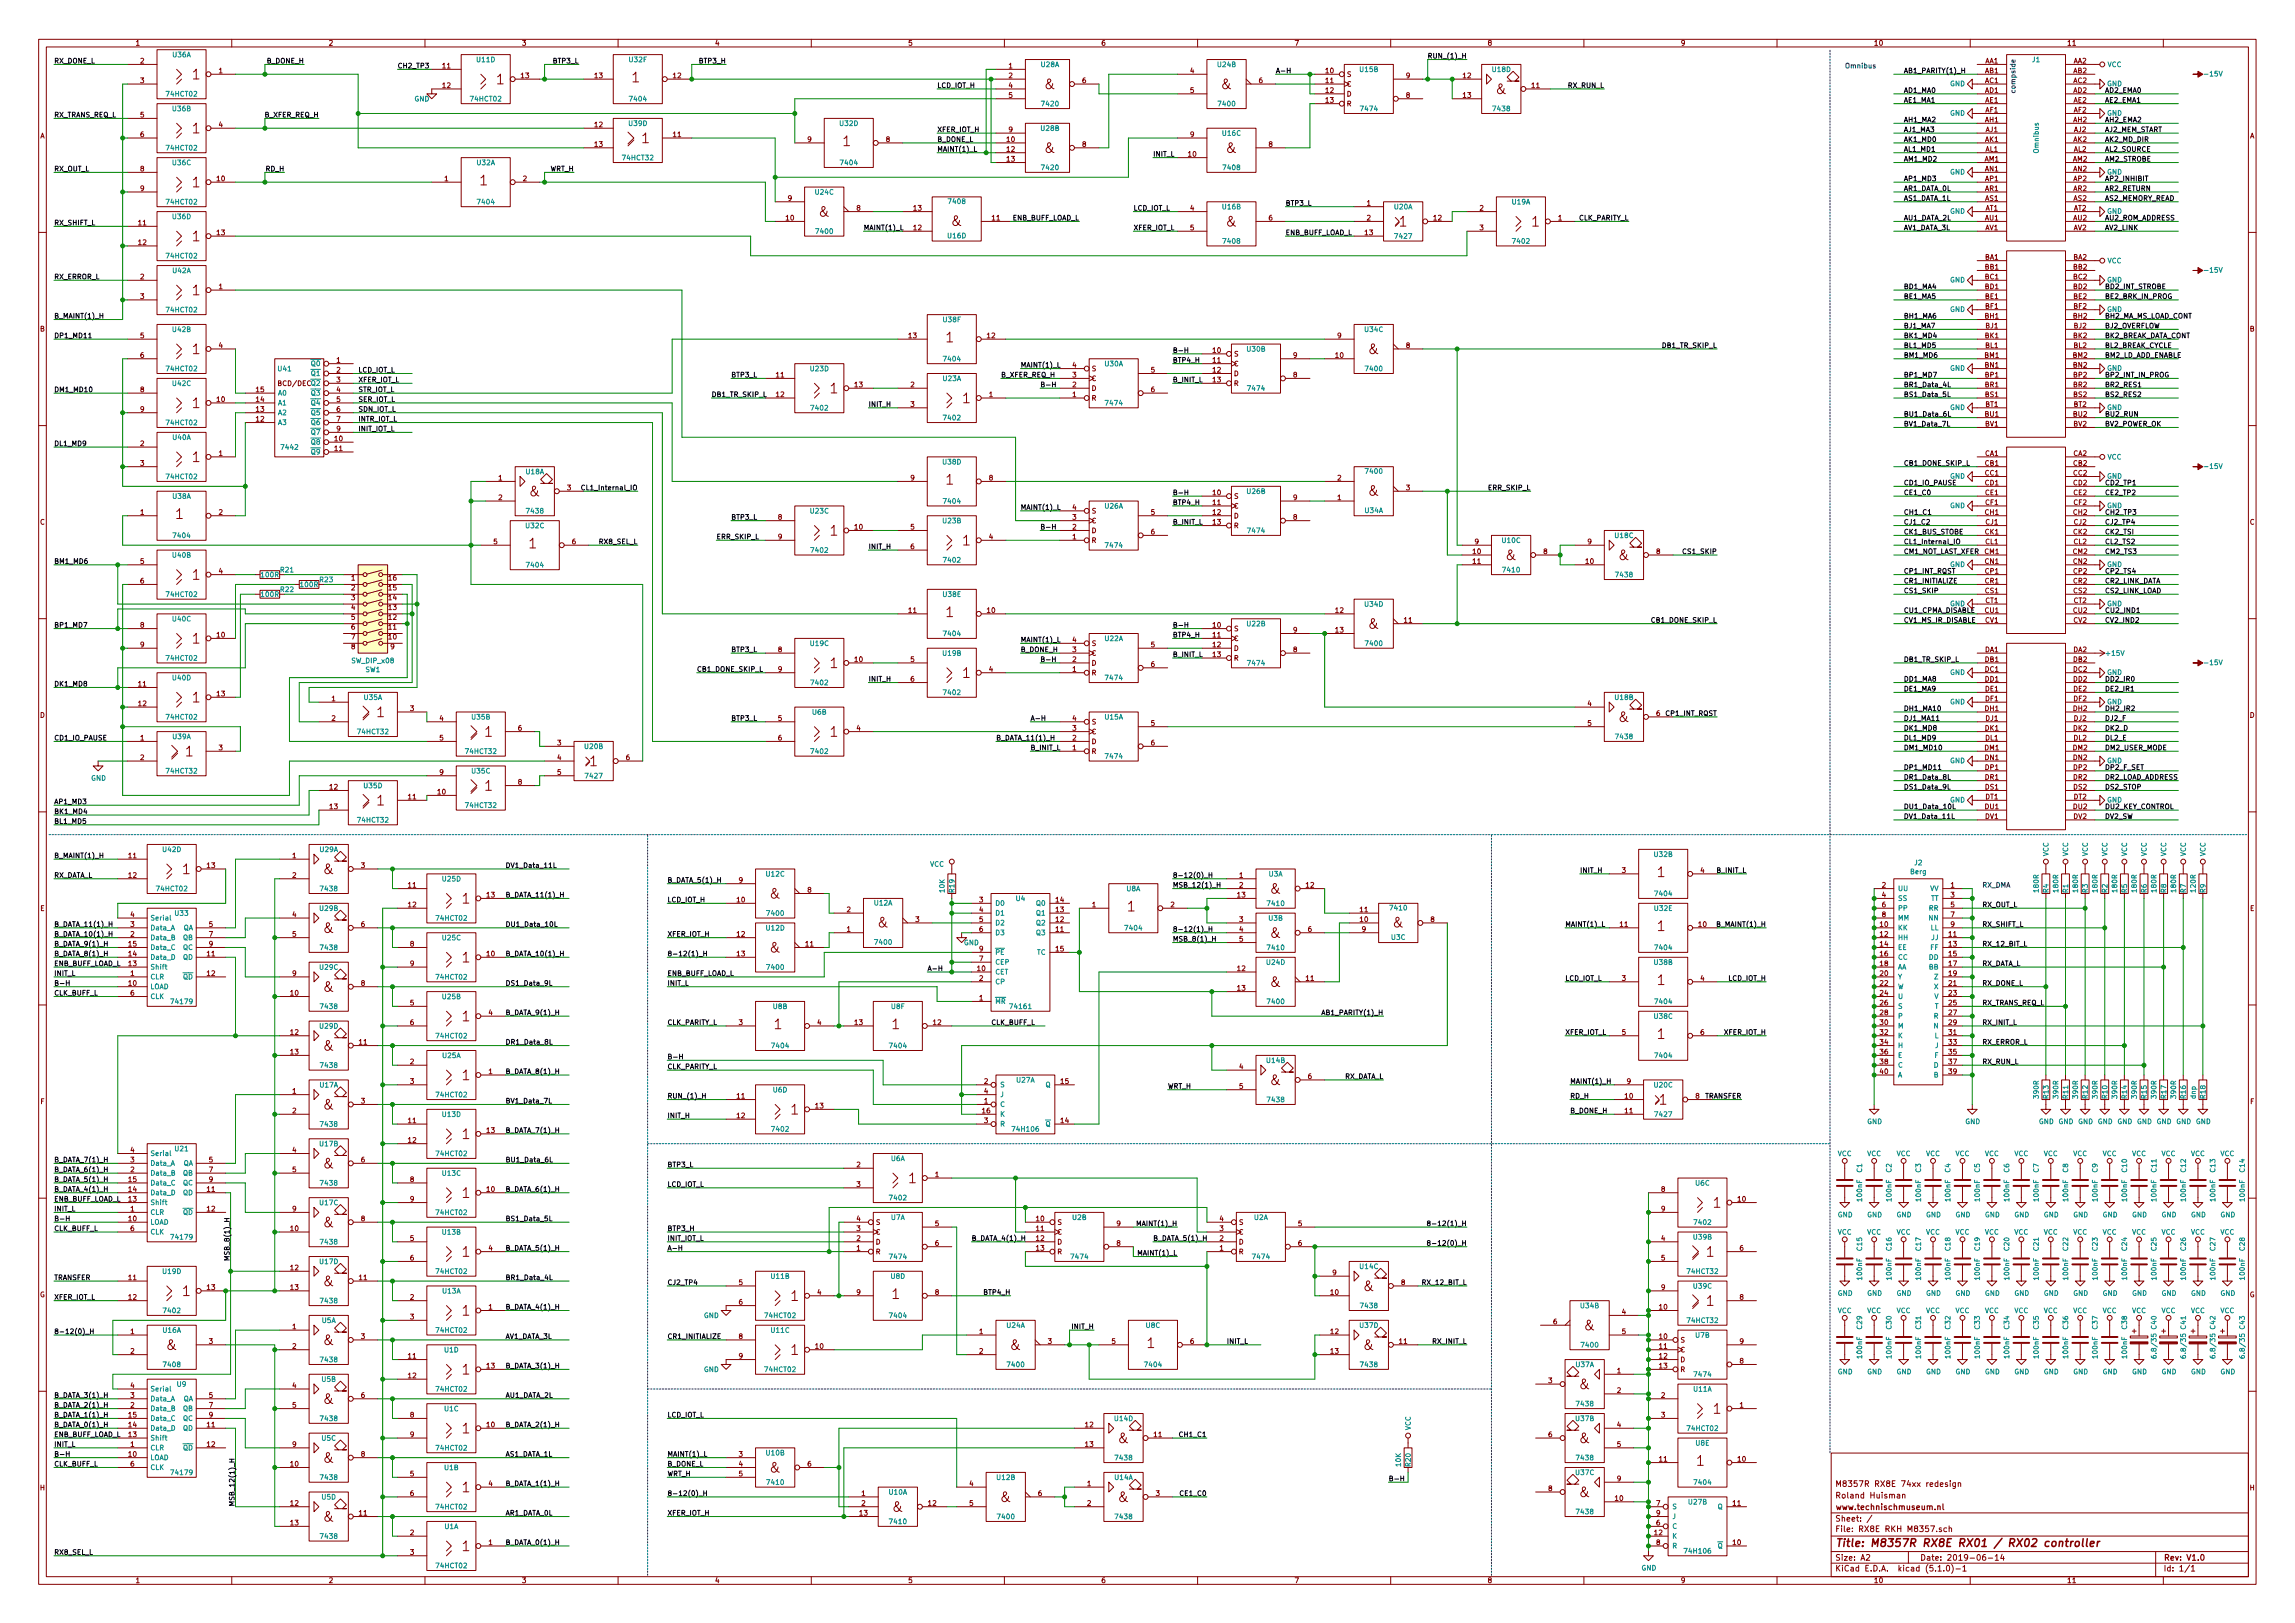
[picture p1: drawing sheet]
<svg xmlns="http://www.w3.org/2000/svg" width="594mm" height="420mm" viewBox="0 0 594 420" stroke-linecap="round" stroke-linejoin="round" font-family="sans-serif">
<defs><g id="words">
<g font-size="3.5" fill="#840000">
<text x="49.8" y="20.6">1</text>
<text x="128.6" y="21.8">1</text>
<text x="163.6" y="21.3">1</text>
<text x="270.5" y="23.1">&amp;</text>
<text x="316.2" y="23.1">&amp;</text>
<text x="387.3" y="24.4">&amp;</text>
<text x="49.8" y="34.5">1</text>
<text x="166.2" y="37.1">1</text>
<text x="218.2" y="37.8">1</text>
<text x="270.5" y="39.6">&amp;</text>
<text x="317.5" y="39.6">&amp;</text>
<text x="124.3" y="48">1</text>
<text x="49.8" y="48.5">1</text>
<text x="212.1" y="56.1">&amp;</text>
<text x="246.4" y="58.5">&amp;</text>
<text x="317.5" y="58.7">&amp;</text>
<text x="362.3" y="58.7">1</text>
<text x="396.5" y="58.7">1</text>
<text x="49.8" y="62.5">1</text>
<text x="49.8" y="76.4">1</text>
<text x="244.9" y="88.6">1</text>
<text x="49.8" y="91.7">1</text>
<text x="354.3" y="91.7">&amp;</text>
<text x="214.9" y="101.8">1</text>
<text x="49.8" y="105.7">1</text>
<text x="249.2" y="104.4">1</text>
<text x="49.8" y="119.6">1</text>
<text x="244.9" y="125.5">1</text>
<text x="137.2" y="128.5">&amp;</text>
<text x="354.3" y="128.4">&amp;</text>
<text x="45.5" y="134.4">1</text>
<text x="137" y="142">1</text>
<text x="214.9" y="138.7">1</text>
<text x="249.2" y="141.2">1</text>
<text x="389.9" y="145">&amp;</text>
<text x="419.1" y="145">&amp;</text>
<text x="49.8" y="150.1">1</text>
<text x="244.9" y="159.8">1</text>
<text x="49.8" y="166.6">1</text>
<text x="354.3" y="162.8">&amp;</text>
<text x="214.9" y="173">1</text>
<text x="249.2" y="175.5">1</text>
<text x="49.8" y="181.9">1</text>
<text x="97.6" y="185.7">1</text>
<text x="125.5" y="190.7">1</text>
<text x="214.9" y="190.7">1</text>
<text x="419.1" y="186.9">&amp;</text>
<text x="48.1" y="195.8">1</text>
<text x="152.7" y="198.4">1</text>
<text x="97.6" y="208.5">1</text>
<text x="125.5" y="204.7">1</text>
<text x="47.3" y="226.3">1</text>
<text x="83.8" y="226.3">&amp;</text>
<text x="429.1" y="227.1">1</text>
<text x="119.7" y="233.9">1</text>
<text x="199.4" y="232.7">&amp;</text>
<text x="328.9" y="231.4">&amp;</text>
<text x="291.9" y="236">1</text>
<text x="83.8" y="241.5">&amp;</text>
<text x="227.3" y="240.1">&amp;</text>
<text x="328.9" y="242.8">&amp;</text>
<text x="360.7" y="240.1">&amp;</text>
<text x="429.1" y="241">1</text>
<text x="119.7" y="249.2">1</text>
<text x="199.4" y="246.6">&amp;</text>
<text x="83.8" y="256.8">&amp;</text>
<text x="328.9" y="255.5">&amp;</text>
<text x="429.1" y="255">1</text>
<text x="119.7" y="264.4">1</text>
<text x="200.5" y="266.4">1</text>
<text x="230.9" y="266.4">1</text>
<text x="429.1" y="269">1</text>
<text x="83.8" y="272">&amp;</text>
<text x="119.7" y="279.6">1</text>
<text x="328.9" y="280.9">&amp;</text>
<text x="83.8" y="287.3">&amp;</text>
<text x="429.6" y="286">1</text>
<text x="204.8" y="288.5">1</text>
<text x="119.7" y="294.9">1</text>
<text x="83.8" y="302.5">&amp;</text>
<text x="119.7" y="310.1">1</text>
<text x="235.3" y="306.3">1</text>
<text x="83.8" y="317.7">&amp;</text>
<text x="443.5" y="312.7">1</text>
<text x="119.7" y="325.4">1</text>
<text x="441.8" y="325.4">1</text>
<text x="47.3" y="335.5">1</text>
<text x="83.8" y="333">&amp;</text>
<text x="353.1" y="334.3">&amp;</text>
<text x="119.7" y="340.6">1</text>
<text x="204.8" y="336.8">1</text>
<text x="230.9" y="336.3">1</text>
<text x="441.8" y="338.1">1</text>
<text x="410.2" y="344.4">&amp;</text>
<text x="43.2" y="349.5">&amp;</text>
<text x="83.8" y="348.2">&amp;</text>
<text x="204.8" y="350.8">1</text>
<text x="261.6" y="349.5">&amp;</text>
<text x="297" y="349">1</text>
<text x="353.1" y="349.5">&amp;</text>
<text x="119.7" y="355.8">1</text>
<text x="408.9" y="359.7">&amp;</text>
<text x="83.8" y="363.5">&amp;</text>
<text x="119.7" y="371.1">1</text>
<text x="443.5" y="366">1</text>
<text x="289.6" y="373.6">&amp;</text>
<text x="408.9" y="373.6">&amp;</text>
<text x="83.8" y="378.7">&amp;</text>
<text x="199.4" y="381.2">&amp;</text>
<text x="439.2" y="379.5">1</text>
<text x="119.7" y="386.3">1</text>
<text x="259.1" y="388.9">&amp;</text>
<text x="289.6" y="388.9">&amp;</text>
<text x="408.9" y="387.6">&amp;</text>
<text x="83.8" y="393.9">&amp;</text>
<text x="231.1" y="391.4">&amp;</text>
<text x="119.7" y="401.6">1</text>
</g>
<text font-size="2.8" fill="#840000" x="475" y="400.4">Title: M8357R RX8E RX01 / RX02 controller</text>
<g font-size="2.1" fill="#840000">
<text x="475" y="387.9">Roland Huisman</text>
<text x="475" y="384.9">M8357R RX8E 74xx redesign</text>
<text x="475" y="393.9">Sheet: /</text>
<text x="475" y="390.9">www.technischmuseum.nl</text>
<text x="475" y="396.6">File: RX8E RKH M8357.sch</text>
<text x="475" y="406.8">KiCad E.D.A. kicad (5.1.0)-1</text>
<text x="475" y="404">Size: A2</text>
<text x="497" y="404">Date: 2019-06-14</text>
<text x="560" y="404">Rev: V1.0</text>
<text x="560" y="406.8">Id: 1/1</text>
</g>
<g font-size="1.8" fill="#840000">
<text x="35" y="11.8">1</text>
<text x="85" y="11.8">2</text>
<text x="135" y="11.8">3</text>
<text x="185" y="11.8">4</text>
<text x="235" y="11.8">5</text>
<text x="285" y="11.8">6</text>
<text x="335" y="11.8">7</text>
<text x="385" y="11.8">8</text>
<text x="435" y="11.8">9</text>
<text x="485" y="11.8">10</text>
<text x="535" y="11.8">11</text>
<text x="36.3" y="16.4">2</text>
<text x="114.6" y="17.7">11</text>
<text x="261.1" y="17.7">1</text>
<text x="513.9" y="16.4">AA1</text>
<text x="536.7" y="16.4">AA2</text>
<text x="36.3" y="21.5">3</text>
<text x="56.7" y="19">1</text>
<text x="114.6" y="22.8">12</text>
<text x="134.9" y="20.2">13</text>
<text x="154" y="20.2">13</text>
<text x="174.3" y="20.2">12</text>
<text x="261.1" y="20.2">2</text>
<text x="261.1" y="22.8">4</text>
<text x="280.2" y="21.5">6</text>
<text x="308.1" y="19">4</text>
<text x="325.9" y="21.5">6</text>
<text x="343.2" y="19">10</text>
<text x="343.2" y="21.5">11</text>
<text x="348.6" y="22.4">C</text>
<text x="348.7" y="19.9">S</text>
<text x="364" y="20.2">9</text>
<text x="378.8" y="20.2">12</text>
<text x="396.5" y="22.8">11</text>
<text x="513.9" y="19">AB1</text>
<text x="513.9" y="21.5">AC1</text>
<text x="536.7" y="19">AB2</text>
<text x="536.7" y="21.5">AC2</text>
<text x="261.1" y="25.3">5</text>
<text x="308.1" y="24">5</text>
<text x="343.2" y="24">12</text>
<text x="343.2" y="26.6">13</text>
<text x="348.6" y="25">D</text>
<text x="348.6" y="27.5">R</text>
<text x="364" y="25.3">8</text>
<text x="378.8" y="25.3">13</text>
<text x="513.9" y="24">AD1</text>
<text x="513.9" y="26.6">AE1</text>
<text x="513.9" y="29.1">AF1</text>
<text x="536.7" y="24">AD2</text>
<text x="536.8" y="26.6">AE2</text>
<text x="536.8" y="29.1">AF2</text>
<text x="10.4" y="35.8">A</text>
<text x="36.3" y="30.4">5</text>
<text x="36.3" y="35.5">6</text>
<text x="56.7" y="32.9">4</text>
<text x="154" y="32.9">12</text>
<text x="174.3" y="35.5">11</text>
<text x="261.1" y="34.2">9</text>
<text x="308.1" y="35.5">9</text>
<text x="513.9" y="31.7">AH1</text>
<text x="514" y="34.2">AJ1</text>
<text x="536.7" y="31.7">AH2</text>
<text x="536.9" y="34.2">AJ2</text>
<text x="582.4" y="35.8">A</text>
<text x="154" y="38">13</text>
<text x="209.1" y="36.7">9</text>
<text x="229.4" y="36.7">8</text>
<text x="260.7" y="36.7">10</text>
<text x="260.7" y="39.3">12</text>
<text x="260.7" y="41.8">13</text>
<text x="280.2" y="38">8</text>
<text x="307.6" y="40.6">10</text>
<text x="328.4" y="38">8</text>
<text x="513.8" y="41.8">AM1</text>
<text x="513.9" y="36.7">AK1</text>
<text x="513.9" y="39.3">AL1</text>
<text x="536.6" y="41.8">AM2</text>
<text x="536.7" y="36.7">AK2</text>
<text x="536.8" y="39.3">AL2</text>
<text x="36.3" y="44.4">8</text>
<text x="56.2" y="46.9">10</text>
<text x="115.1" y="46.9">1</text>
<text x="135.4" y="46.9">2</text>
<text x="513.9" y="44.4">AN1</text>
<text x="513.9" y="46.9">AP1</text>
<text x="536.7" y="44.4">AN2</text>
<text x="536.8" y="46.9">AP2</text>
<text x="36.3" y="49.4">9</text>
<text x="204" y="52">9</text>
<text x="353.8" y="53.3">1</text>
<text x="513.9" y="49.4">AR1</text>
<text x="513.9" y="52">AS1</text>
<text x="536.7" y="49.4">AR2</text>
<text x="536.8" y="52">AS2</text>
<text x="35.9" y="58.3">11</text>
<text x="203.5" y="57.1">10</text>
<text x="221.8" y="54.5">8</text>
<text x="236.5" y="59.6">12</text>
<text x="236.5" y="54.5">13</text>
<text x="256.8" y="57.1">11</text>
<text x="308.1" y="54.5">4</text>
<text x="308.1" y="59.6">5</text>
<text x="328.4" y="57.1">6</text>
<text x="353.8" y="57.1">2</text>
<text x="371.1" y="57.1">12</text>
<text x="383.1" y="54.5">2</text>
<text x="383.1" y="59.6">3</text>
<text x="403.4" y="57.1">1</text>
<text x="513.9" y="57.1">AU1</text>
<text x="513.9" y="59.6">AV1</text>
<text x="513.9" y="54.5">AT1</text>
<text x="536.7" y="57.1">AU2</text>
<text x="536.8" y="59.6">AV2</text>
<text x="536.8" y="54.5">AT2</text>
<text x="35.9" y="63.4">12</text>
<text x="56.2" y="60.9">13</text>
<text x="353.4" y="60.9">13</text>
<text x="513.9" y="67.2">BA1</text>
<text x="513.9" y="69.8">BB1</text>
<text x="536.7" y="67.2">BA2</text>
<text x="536.7" y="69.8">BB2</text>
<text x="36.3" y="72.3">2</text>
<text x="36.3" y="77.4">3</text>
<text x="56.7" y="74.8">1</text>
<text x="513.9" y="72.3">BC1</text>
<text x="513.9" y="74.8">BD1</text>
<text x="513.9" y="77.4">BE1</text>
<text x="536.7" y="72.3">BC2</text>
<text x="536.7" y="74.8">BD2</text>
<text x="536.8" y="77.4">BE2</text>
<text x="513.9" y="82.5">BH1</text>
<text x="513.9" y="79.9">BF1</text>
<text x="536.7" y="82.5">BH2</text>
<text x="536.8" y="79.9">BF2</text>
<text x="10.4" y="85.8">B</text>
<text x="36.3" y="87.5">5</text>
<text x="235.3" y="87.5">13</text>
<text x="255.6" y="87.5">12</text>
<text x="346.2" y="87.5">9</text>
<text x="513.9" y="87.5">BK1</text>
<text x="514" y="85">BJ1</text>
<text x="536.7" y="87.5">BK2</text>
<text x="536.9" y="85">BJ2</text>
<text x="582.4" y="85.8">B</text>
<text x="36.3" y="92.6">6</text>
<text x="56.7" y="90.1">4</text>
<text x="87.1" y="93.9">1</text>
<text x="277.6" y="95.2">4</text>
<text x="314" y="91.4">10</text>
<text x="314" y="93.9">11</text>
<text x="319.4" y="94.8">C</text>
<text x="319.5" y="92.3">S</text>
<text x="334.8" y="92.6">9</text>
<text x="345.7" y="92.6">10</text>
<text x="364" y="90.1">8</text>
<text x="513.8" y="92.6">BM1</text>
<text x="513.9" y="95.2">BN1</text>
<text x="513.9" y="90.1">BL1</text>
<text x="536.6" y="92.6">BM2</text>
<text x="536.7" y="95.2">BN2</text>
<text x="536.8" y="90.1">BL2</text>
<text x="36.3" y="101.5">8</text>
<text x="66.3" y="101.5">15</text>
<text x="87.1" y="96.4">2</text>
<text x="87.1" y="99">3</text>
<text x="87.1" y="101.5">4</text>
<text x="201" y="97.7">11</text>
<text x="221.3" y="100.2">13</text>
<text x="235.7" y="100.2">2</text>
<text x="277.6" y="100.2">2</text>
<text x="277.6" y="97.7">3</text>
<text x="282.6" y="98.6">C</text>
<text x="282.6" y="101.2">D</text>
<text x="282.6" y="96.1">S</text>
<text x="298" y="96.4">5</text>
<text x="298" y="101.5">6</text>
<text x="314" y="96.4">12</text>
<text x="314" y="99">13</text>
<text x="319.4" y="97.4">D</text>
<text x="319.4" y="99.9">R</text>
<text x="334.8" y="97.7">8</text>
<text x="513.9" y="100.2">BR1</text>
<text x="513.9" y="97.7">BP1</text>
<text x="536.7" y="100.2">BR2</text>
<text x="536.8" y="97.7">BP2</text>
<text x="36.3" y="106.6">9</text>
<text x="56.2" y="104.1">10</text>
<text x="66.3" y="106.6">13</text>
<text x="66.3" y="104.1">14</text>
<text x="87.1" y="104.1">5</text>
<text x="87.1" y="106.6">6</text>
<text x="201" y="102.8">12</text>
<text x="235.7" y="105.3">3</text>
<text x="256.1" y="102.8">1</text>
<text x="277.6" y="102.8">1</text>
<text x="282.6" y="103.7">R</text>
<text x="513.9" y="107.9">BU1</text>
<text x="513.9" y="102.8">BS1</text>
<text x="513.9" y="105.3">BT1</text>
<text x="536.7" y="107.9">BU2</text>
<text x="536.8" y="102.8">BS2</text>
<text x="536.8" y="105.3">BT2</text>
<text x="66.3" y="109.1">12</text>
<text x="87.1" y="109.1">7</text>
<text x="87.1" y="111.7">9</text>
<text x="513.9" y="110.4">BV1</text>
<text x="536.8" y="110.4">BV2</text>
<text x="36.3" y="115.5">2</text>
<text x="56.7" y="118">1</text>
<text x="86.7" y="114.2">10</text>
<text x="86.7" y="116.8">11</text>
<text x="513.9" y="118">CA1</text>
<text x="536.7" y="118">CA2</text>
<text x="36.3" y="120.6">3</text>
<text x="129.1" y="124.4">1</text>
<text x="235.7" y="124.4">9</text>
<text x="256.1" y="124.4">8</text>
<text x="346.2" y="124.4">2</text>
<text x="513.9" y="120.6">CB1</text>
<text x="513.9" y="123.1">CC1</text>
<text x="513.9" y="125.6">CD1</text>
<text x="536.7" y="120.6">CB2</text>
<text x="536.7" y="123.1">CC2</text>
<text x="536.7" y="125.6">CD2</text>
<text x="129.1" y="129.5">2</text>
<text x="146.8" y="126.9">3</text>
<text x="277.6" y="132">4</text>
<text x="314" y="128.2">10</text>
<text x="314" y="130.7">11</text>
<text x="319.4" y="131.7">C</text>
<text x="319.5" y="129.1">S</text>
<text x="334.8" y="129.5">9</text>
<text x="346.2" y="129.5">1</text>
<text x="364" y="126.9">3</text>
<text x="513.9" y="128.2">CE1</text>
<text x="513.9" y="130.7">CF1</text>
<text x="536.8" y="128.2">CE2</text>
<text x="536.8" y="130.7">CF2</text>
<text x="10.4" y="135.8">C</text>
<text x="36.3" y="133.3">1</text>
<text x="56.7" y="133.3">2</text>
<text x="201.4" y="134.5">8</text>
<text x="221.3" y="137.1">10</text>
<text x="235.7" y="137.1">5</text>
<text x="277.6" y="137.1">2</text>
<text x="277.6" y="134.5">3</text>
<text x="282.6" y="135.5">C</text>
<text x="282.6" y="132.9">S</text>
<text x="298" y="133.3">5</text>
<text x="314" y="133.3">12</text>
<text x="314" y="135.8">13</text>
<text x="319.4" y="134.2">D</text>
<text x="319.4" y="136.7">R</text>
<text x="334.8" y="134.5">8</text>
<text x="513.9" y="133.3">CH1</text>
<text x="514" y="135.8">CJ1</text>
<text x="536.7" y="133.3">CH2</text>
<text x="536.9" y="135.8">CJ2</text>
<text x="582.4" y="135.8">C</text>
<text x="127.8" y="140.9">5</text>
<text x="148.1" y="140.9">6</text>
<text x="201.4" y="139.6">9</text>
<text x="235.7" y="142.2">6</text>
<text x="256.1" y="139.6">4</text>
<text x="277.6" y="139.6">1</text>
<text x="282.6" y="138">D</text>
<text x="282.6" y="140.6">R</text>
<text x="298" y="138.3">6</text>
<text x="381.3" y="143.4">10</text>
<text x="381.8" y="140.9">9</text>
<text x="399.6" y="143.4">8</text>
<text x="411" y="140.9">9</text>
<text x="428.8" y="143.4">8</text>
<text x="513.8" y="143.4">CM1</text>
<text x="513.9" y="138.3">CK1</text>
<text x="513.9" y="140.9">CL1</text>
<text x="536.6" y="143.4">CM2</text>
<text x="536.7" y="138.3">CK2</text>
<text x="536.8" y="140.9">CL2</text>
<text x="36.3" y="146">5</text>
<text x="56.7" y="148.5">4</text>
<text x="381.3" y="146">11</text>
<text x="410.5" y="146">10</text>
<text x="513.9" y="146">CN1</text>
<text x="513.9" y="148.5">CP1</text>
<text x="536.7" y="146">CN2</text>
<text x="536.8" y="148.5">CP2</text>
<text x="36.3" y="151">6</text>
<text x="91" y="150.3">1</text>
<text x="91" y="152.8">2</text>
<text x="91" y="155.4">3</text>
<text x="100.6" y="155.4">14</text>
<text x="100.6" y="152.8">15</text>
<text x="100.6" y="150.3">16</text>
<text x="513.9" y="151">CR1</text>
<text x="513.9" y="153.6">CS1</text>
<text x="536.7" y="151">CR2</text>
<text x="536.8" y="153.6">CS2</text>
<text x="91" y="157.9">4</text>
<text x="91" y="160.4">5</text>
<text x="100.6" y="160.4">12</text>
<text x="100.6" y="157.9">13</text>
<text x="235.3" y="158.7">11</text>
<text x="255.6" y="158.7">10</text>
<text x="345.7" y="158.7">12</text>
<text x="363.5" y="161.2">11</text>
<text x="513.9" y="158.7">CU1</text>
<text x="513.9" y="161.2">CV1</text>
<text x="513.9" y="156.1">CT1</text>
<text x="536.7" y="158.7">CU2</text>
<text x="536.8" y="161.2">CV2</text>
<text x="536.8" y="156.1">CT2</text>
<text x="36.3" y="162.5">8</text>
<text x="36.3" y="167.6">9</text>
<text x="56.2" y="165">10</text>
<text x="91" y="163">6</text>
<text x="91" y="165.5">7</text>
<text x="100.6" y="165.5">10</text>
<text x="100.6" y="163">11</text>
<text x="277.6" y="166.3">4</text>
<text x="282.6" y="167.2">S</text>
<text x="298" y="167.6">5</text>
<text x="314" y="162.5">10</text>
<text x="314" y="165">11</text>
<text x="314" y="167.6">12</text>
<text x="319.4" y="166">C</text>
<text x="319.5" y="163.4">S</text>
<text x="334.8" y="163.7">9</text>
<text x="345.7" y="163.7">13</text>
<text x="91" y="168.1">8</text>
<text x="101.1" y="168.1">9</text>
<text x="201.4" y="168.8">8</text>
<text x="201.4" y="173.9">9</text>
<text x="221.3" y="171.4">10</text>
<text x="235.7" y="171.4">5</text>
<text x="256.1" y="173.9">4</text>
<text x="277.6" y="173.9">1</text>
<text x="277.6" y="171.4">2</text>
<text x="277.6" y="168.8">3</text>
<text x="282.6" y="169.8">C</text>
<text x="282.6" y="172.3">D</text>
<text x="298" y="172.6">6</text>
<text x="314" y="170.1">13</text>
<text x="319.4" y="168.5">D</text>
<text x="319.4" y="171">R</text>
<text x="334.8" y="168.8">8</text>
<text x="513.9" y="168.8">DA1</text>
<text x="513.9" y="171.4">DB1</text>
<text x="513.9" y="173.9">DC1</text>
<text x="536.7" y="168.8">DA2</text>
<text x="536.7" y="171.4">DB2</text>
<text x="536.7" y="173.9">DC2</text>
<text x="35.9" y="177.7">11</text>
<text x="235.7" y="176.4">6</text>
<text x="282.6" y="174.8">R</text>
<text x="513.9" y="176.4">DD1</text>
<text x="513.9" y="179">DE1</text>
<text x="536.7" y="176.4">DD2</text>
<text x="536.8" y="179">DE2</text>
<text x="10.4" y="185.8">D</text>
<text x="35.9" y="182.8">12</text>
<text x="56.2" y="180.3">13</text>
<text x="85.9" y="181.5">1</text>
<text x="106.2" y="184.1">3</text>
<text x="411" y="182.8">4</text>
<text x="428.8" y="185.3">6</text>
<text x="513.9" y="184.1">DH1</text>
<text x="513.9" y="181.5">DF1</text>
<text x="536.7" y="184.1">DH2</text>
<text x="536.8" y="181.5">DF2</text>
<text x="582.4" y="185.8">D</text>
<text x="36.3" y="191.7">1</text>
<text x="85.9" y="186.6">2</text>
<text x="113.8" y="186.6">4</text>
<text x="113.8" y="191.7">5</text>
<text x="134.1" y="189.1">6</text>
<text x="201.4" y="186.6">5</text>
<text x="201.4" y="191.7">6</text>
<text x="221.8" y="189.1">4</text>
<text x="277.6" y="191.7">2</text>
<text x="277.6" y="189.1">3</text>
<text x="277.6" y="186.6">4</text>
<text x="282.6" y="190.1">C</text>
<text x="282.6" y="187.5">S</text>
<text x="298" y="187.9">5</text>
<text x="411" y="187.9">5</text>
<text x="513.9" y="189.1">DK1</text>
<text x="513.9" y="191.7">DL1</text>
<text x="514" y="186.6">DJ1</text>
<text x="536.7" y="189.1">DK2</text>
<text x="536.8" y="191.7">DL2</text>
<text x="536.9" y="186.6">DJ2</text>
<text x="36.3" y="196.8">2</text>
<text x="56.7" y="194.2">3</text>
<text x="144.3" y="193">3</text>
<text x="144.3" y="196.8">4</text>
<text x="162.1" y="196.8">6</text>
<text x="277.6" y="194.2">1</text>
<text x="282.6" y="192.6">D</text>
<text x="282.6" y="195.2">R</text>
<text x="298" y="193">6</text>
<text x="513.8" y="194.2">DM1</text>
<text x="513.9" y="196.8">DN1</text>
<text x="536.6" y="194.2">DM2</text>
<text x="536.7" y="196.8">DN2</text>
<text x="113.8" y="200.6">9</text>
<text x="134.1" y="203.1">8</text>
<text x="144.3" y="200.6">5</text>
<text x="513.9" y="201.8">DR1</text>
<text x="513.9" y="199.3">DP1</text>
<text x="536.7" y="201.8">DR2</text>
<text x="536.8" y="199.3">DP2</text>
<text x="85.4" y="204.4">12</text>
<text x="85.4" y="209.5">13</text>
<text x="105.7" y="206.9">11</text>
<text x="113.3" y="205.7">10</text>
<text x="513.9" y="209.5">DU1</text>
<text x="513.9" y="204.4">DS1</text>
<text x="513.9" y="206.9">DT1</text>
<text x="536.7" y="209.5">DU2</text>
<text x="536.8" y="204.4">DS2</text>
<text x="536.8" y="206.9">DT2</text>
<text x="513.9" y="212">DV1</text>
<text x="536.8" y="212">DV2</text>
<text x="33.3" y="222.2">11</text>
<text x="33.3" y="227.2">12</text>
<text x="53.6" y="224.7">13</text>
<text x="75.7" y="222.2">1</text>
<text x="75.7" y="227.2">2</text>
<text x="93.5" y="224.7">3</text>
<text x="320.8" y="227.2">1</text>
<text x="419.9" y="226">3</text>
<text x="440.2" y="226">4</text>
<text x="105.7" y="229.8">11</text>
<text x="126" y="232.3">13</text>
<text x="190.8" y="233.6">10</text>
<text x="191.3" y="228.5">9</text>
<text x="209.1" y="231.1">8</text>
<text x="253.5" y="233.6">3</text>
<text x="273.4" y="233.6">14</text>
<text x="320.3" y="232.3">13</text>
<text x="320.8" y="229.8">2</text>
<text x="338.1" y="229.8">12</text>
<text x="487.2" y="229.8">2</text>
<text x="487.2" y="232.3">4</text>
<text x="505" y="229.8">1</text>
<text x="505" y="232.3">3</text>
<text x="10.4" y="235.8">E</text>
<text x="33.8" y="239.9">3</text>
<text x="33.8" y="237.4">4</text>
<text x="54.1" y="239.9">5</text>
<text x="75.7" y="237.4">4</text>
<text x="93.5" y="239.9">6</text>
<text x="105.7" y="234.9">12</text>
<text x="219.2" y="236.1">2</text>
<text x="237" y="238.7">3</text>
<text x="253.5" y="236.1">4</text>
<text x="253.5" y="238.7">5</text>
<text x="273.4" y="238.7">12</text>
<text x="273.4" y="236.1">13</text>
<text x="282.7" y="234.9">1</text>
<text x="303" y="234.9">2</text>
<text x="320.8" y="238.7">3</text>
<text x="352.1" y="238.7">10</text>
<text x="352.1" y="236.1">11</text>
<text x="370.4" y="238.7">8</text>
<text x="419.4" y="239.9">11</text>
<text x="439.7" y="239.9">10</text>
<text x="486.7" y="239.9">10</text>
<text x="487.2" y="234.9">6</text>
<text x="487.2" y="237.4">8</text>
<text x="505" y="234.9">5</text>
<text x="505" y="237.4">7</text>
<text x="505" y="239.9">9</text>
<text x="582.4" y="235.8">E</text>
<text x="33.3" y="245">15</text>
<text x="33.8" y="242.5">2</text>
<text x="54.1" y="242.5">7</text>
<text x="54.1" y="245">9</text>
<text x="75.7" y="242.5">5</text>
<text x="106.2" y="245">8</text>
<text x="190.8" y="242.5">12</text>
<text x="208.6" y="245">11</text>
<text x="219.2" y="241.2">1</text>
<text x="253.5" y="241.2">6</text>
<text x="273.4" y="241.2">11</text>
<text x="320.8" y="241.2">4</text>
<text x="320.8" y="243.8">5</text>
<text x="338.6" y="241.2">6</text>
<text x="352.6" y="241.2">9</text>
<text x="486.7" y="242.5">12</text>
<text x="486.7" y="245">14</text>
<text x="504.5" y="242.5">11</text>
<text x="504.5" y="245">13</text>
<text x="33.3" y="250.1">13</text>
<text x="33.3" y="247.6">14</text>
<text x="53.6" y="247.6">11</text>
<text x="106.2" y="250.1">9</text>
<text x="126" y="247.6">10</text>
<text x="190.8" y="247.6">13</text>
<text x="253" y="251.4">10</text>
<text x="253.5" y="248.8">7</text>
<text x="253.5" y="246.3">9</text>
<text x="273.4" y="246.3">15</text>
<text x="320.3" y="251.4">12</text>
<text x="486.7" y="247.6">16</text>
<text x="486.7" y="250.1">18</text>
<text x="504.5" y="247.6">15</text>
<text x="504.5" y="250.1">17</text>
<text x="33.3" y="255.2">10</text>
<text x="33.8" y="252.6">1</text>
<text x="33.8" y="257.7">6</text>
<text x="53.6" y="252.6">12</text>
<text x="75.2" y="257.7">10</text>
<text x="75.7" y="252.6">9</text>
<text x="93.5" y="255.2">8</text>
<text x="253.5" y="253.9">2</text>
<text x="320.3" y="256.5">13</text>
<text x="338.1" y="253.9">11</text>
<text x="419.9" y="253.9">3</text>
<text x="440.2" y="253.9">4</text>
<text x="486.7" y="252.6">20</text>
<text x="486.7" y="255.2">22</text>
<text x="486.7" y="257.7">24</text>
<text x="504.5" y="252.6">19</text>
<text x="504.5" y="255.2">21</text>
<text x="504.5" y="257.7">23</text>
<text x="106.2" y="260.3">5</text>
<text x="126.5" y="262.8">4</text>
<text x="253.5" y="259">1</text>
<text x="486.7" y="260.3">26</text>
<text x="486.7" y="262.8">28</text>
<text x="504.5" y="260.3">25</text>
<text x="504.5" y="262.8">27</text>
<text x="75.2" y="267.9">12</text>
<text x="106.2" y="265.3">6</text>
<text x="191.3" y="265.3">3</text>
<text x="211.6" y="265.3">4</text>
<text x="221.3" y="265.3">13</text>
<text x="241.6" y="265.3">12</text>
<text x="419.9" y="267.9">5</text>
<text x="440.2" y="267.9">6</text>
<text x="486.7" y="265.3">30</text>
<text x="486.7" y="267.9">32</text>
<text x="504.5" y="265.3">29</text>
<text x="504.5" y="267.9">31</text>
<text x="75.2" y="273">13</text>
<text x="93" y="270.4">11</text>
<text x="106.2" y="275.5">2</text>
<text x="486.7" y="270.4">34</text>
<text x="486.7" y="273">36</text>
<text x="486.7" y="275.5">38</text>
<text x="504.5" y="270.4">33</text>
<text x="504.5" y="273">35</text>
<text x="504.5" y="275.5">37</text>
<text x="106.2" y="280.6">3</text>
<text x="126.5" y="278">1</text>
<text x="254.8" y="280.6">2</text>
<text x="274.6" y="280.6">15</text>
<text x="320.8" y="276.8">4</text>
<text x="320.8" y="281.9">5</text>
<text x="338.6" y="279.3">6</text>
<text x="421.2" y="280.6">9</text>
<text x="486.7" y="278">40</text>
<text x="504.5" y="278">39</text>
<text x="10.5" y="285.8">F</text>
<text x="75.7" y="283.1">1</text>
<text x="93.5" y="285.7">3</text>
<text x="190.8" y="284.4">11</text>
<text x="211.1" y="286.9">13</text>
<text x="254.8" y="285.7">1</text>
<text x="254.8" y="283.1">4</text>
<text x="420.7" y="284.4">10</text>
<text x="438.9" y="284.4">8</text>
<text x="582.5" y="285.8">F</text>
<text x="75.7" y="288.2">2</text>
<text x="105.7" y="290.7">11</text>
<text x="126" y="293.3">13</text>
<text x="190.8" y="289.5">12</text>
<text x="254.3" y="288.2">16</text>
<text x="254.8" y="290.7">3</text>
<text x="274.6" y="290.7">14</text>
<text x="420.7" y="288.2">11</text>
<text x="33.8" y="298.4">4</text>
<text x="75.7" y="298.4">4</text>
<text x="105.7" y="295.8">12</text>
<text x="33.3" y="306">15</text>
<text x="33.8" y="303.4">2</text>
<text x="33.8" y="300.9">3</text>
<text x="54.1" y="300.9">5</text>
<text x="54.1" y="303.4">7</text>
<text x="54.1" y="306">9</text>
<text x="75.7" y="303.4">5</text>
<text x="93.5" y="300.9">6</text>
<text x="106.2" y="306">8</text>
<text x="221.8" y="302.2">2</text>
<text x="242.1" y="304.7">1</text>
<text x="33.3" y="311.1">13</text>
<text x="33.3" y="308.5">14</text>
<text x="53.6" y="308.5">11</text>
<text x="106.2" y="311.1">9</text>
<text x="126" y="308.5">10</text>
<text x="221.8" y="307.3">3</text>
<text x="430" y="308.5">8</text>
<text x="449.9" y="311.1">10</text>
<text x="33.3" y="316.1">10</text>
<text x="33.8" y="313.6">1</text>
<text x="53.6" y="313.6">12</text>
<text x="75.7" y="313.6">9</text>
<text x="93.5" y="316.1">8</text>
<text x="221.8" y="316.1">4</text>
<text x="226.7" y="317.1">S</text>
<text x="242.1" y="317.4">5</text>
<text x="268.3" y="316.1">10</text>
<text x="273.7" y="317.1">S</text>
<text x="289.1" y="317.4">9</text>
<text x="315.7" y="316.1">4</text>
<text x="320.7" y="317.1">S</text>
<text x="336.1" y="317.4">5</text>
<text x="430" y="313.6">9</text>
<text x="33.8" y="318.7">6</text>
<text x="75.2" y="318.7">10</text>
<text x="106.2" y="321.2">5</text>
<text x="126.5" y="323.8">4</text>
<text x="221.8" y="323.8">1</text>
<text x="221.8" y="321.2">2</text>
<text x="221.8" y="318.7">3</text>
<text x="226.7" y="319.6">C</text>
<text x="226.7" y="322.2">D</text>
<text x="242.1" y="322.5">6</text>
<text x="268.3" y="318.7">11</text>
<text x="268.3" y="321.2">12</text>
<text x="268.3" y="323.8">13</text>
<text x="273.7" y="319.6">C</text>
<text x="273.7" y="322.2">D</text>
<text x="289.1" y="322.5">8</text>
<text x="315.7" y="323.8">1</text>
<text x="315.7" y="321.2">2</text>
<text x="315.7" y="318.7">3</text>
<text x="320.7" y="319.6">C</text>
<text x="320.7" y="322.2">D</text>
<text x="336.1" y="322.5">6</text>
<text x="430" y="321.2">4</text>
<text x="450.4" y="323.8">6</text>
<text x="75.2" y="328.8">12</text>
<text x="106.2" y="326.3">6</text>
<text x="226.7" y="324.7">R</text>
<text x="273.7" y="324.7">R</text>
<text x="320.7" y="324.7">R</text>
<text x="430" y="326.3">5</text>
<text x="10.3" y="335.8">G</text>
<text x="33.3" y="331.4">11</text>
<text x="53.6" y="333.9">13</text>
<text x="75.2" y="333.9">13</text>
<text x="93" y="331.4">11</text>
<text x="191.3" y="332.7">5</text>
<text x="211.6" y="335.2">4</text>
<text x="221.8" y="335.2">9</text>
<text x="242.1" y="335.2">8</text>
<text x="344.5" y="335.2">10</text>
<text x="345" y="330.1">9</text>
<text x="362.7" y="332.7">8</text>
<text x="430" y="333.9">9</text>
<text x="582.3" y="335.8">G</text>
<text x="33.3" y="336.5">12</text>
<text x="106.2" y="336.5">2</text>
<text x="106.2" y="341.5">3</text>
<text x="126.5" y="339">1</text>
<text x="191.3" y="337.7">6</text>
<text x="419.9" y="340.3">4</text>
<text x="429.6" y="339">10</text>
<text x="450.4" y="336.5">8</text>
<text x="33.8" y="345.4">1</text>
<text x="54.1" y="347.9">3</text>
<text x="75.7" y="344.1">1</text>
<text x="93.5" y="346.6">3</text>
<text x="191.3" y="346.6">8</text>
<text x="253.5" y="345.4">1</text>
<text x="271.3" y="347.9">3</text>
<text x="287.8" y="347.9">5</text>
<text x="308.1" y="347.9">6</text>
<text x="344.5" y="345.4">12</text>
<text x="362.3" y="347.9">11</text>
<text x="402.1" y="342.8">6</text>
<text x="419.9" y="345.4">5</text>
<text x="429.6" y="346.6">10</text>
<text x="435" y="347.6">S</text>
<text x="450.4" y="347.9">9</text>
<text x="33.8" y="350.4">2</text>
<text x="75.7" y="349.2">2</text>
<text x="105.7" y="351.7">11</text>
<text x="191.3" y="351.7">9</text>
<text x="211.1" y="349.2">10</text>
<text x="253.5" y="350.4">2</text>
<text x="344.5" y="350.4">13</text>
<text x="429.6" y="349.2">11</text>
<text x="429.6" y="351.7">12</text>
<text x="435" y="350.1">C</text>
<text x="435" y="352.6">D</text>
<text x="450.4" y="353">8</text>
<text x="33.8" y="359.3">4</text>
<text x="75.7" y="359.3">4</text>
<text x="105.7" y="356.8">12</text>
<text x="126" y="354.2">13</text>
<text x="400.8" y="358.1">3</text>
<text x="418.6" y="355.5">1</text>
<text x="429.6" y="354.2">13</text>
<text x="435" y="355.2">R</text>
<text x="33.8" y="364.4">2</text>
<text x="33.8" y="361.9">3</text>
<text x="54.1" y="361.9">5</text>
<text x="54.1" y="364.4">7</text>
<text x="75.7" y="364.4">5</text>
<text x="93.5" y="361.9">6</text>
<text x="418.6" y="360.6">2</text>
<text x="430" y="361.9">2</text>
<text x="450.4" y="364.4">1</text>
<text x="33.3" y="369.5">14</text>
<text x="33.3" y="366.9">15</text>
<text x="53.6" y="369.5">11</text>
<text x="54.1" y="366.9">9</text>
<text x="106.2" y="366.9">8</text>
<text x="126" y="369.5">10</text>
<text x="281" y="369.5">12</text>
<text x="418.6" y="369.5">4</text>
<text x="430" y="366.9">3</text>
<text x="33.3" y="377.1">10</text>
<text x="33.3" y="372">13</text>
<text x="33.8" y="374.6">1</text>
<text x="53.6" y="374.6">12</text>
<text x="75.7" y="374.6">9</text>
<text x="93.5" y="377.1">8</text>
<text x="106.2" y="372">9</text>
<text x="191.3" y="377.1">3</text>
<text x="281" y="374.6">13</text>
<text x="298.8" y="372">11</text>
<text x="400.8" y="372">6</text>
<text x="418.6" y="374.6">5</text>
<text x="33.8" y="379.6">6</text>
<text x="75.2" y="379.6">10</text>
<text x="106.2" y="382.2">5</text>
<text x="191.3" y="379.6">4</text>
<text x="191.3" y="382.2">5</text>
<text x="209.1" y="379.6">6</text>
<text x="418.6" y="383.5">9</text>
<text x="429.6" y="378.4">11</text>
<text x="449.9" y="378.4">10</text>
<text x="10.4" y="385.8">H</text>
<text x="75.2" y="389.8">12</text>
<text x="106.2" y="387.3">6</text>
<text x="126.5" y="384.7">4</text>
<text x="223" y="387.3">1</text>
<text x="223" y="389.8">2</text>
<text x="240.3" y="389.8">12</text>
<text x="251" y="384.7">4</text>
<text x="251" y="389.8">5</text>
<text x="268.8" y="387.3">6</text>
<text x="281.5" y="384.7">1</text>
<text x="281.5" y="389.8">2</text>
<text x="299.2" y="387.3">3</text>
<text x="400.8" y="386">8</text>
<text x="418.1" y="388.5">10</text>
<text x="428.8" y="389.8">7</text>
<text x="448.6" y="389.8">11</text>
<text x="582.4" y="385.8">H</text>
<text x="75.2" y="394.9">13</text>
<text x="93" y="392.3">11</text>
<text x="222.6" y="392.3">13</text>
<text x="428.8" y="394.9">6</text>
<text x="428.8" y="392.3">9</text>
<text x="106.2" y="397.4">2</text>
<text x="126.5" y="400">1</text>
<text x="428.3" y="397.4">12</text>
<text x="428.8" y="400">8</text>
<text x="448.6" y="400">10</text>
<text x="106.2" y="402.5">3</text>
<text x="35" y="409.8">1</text>
<text x="85" y="409.8">2</text>
<text x="135" y="409.8">3</text>
<text x="185" y="409.8">4</text>
<text x="235" y="409.8">5</text>
<text x="285" y="409.8">6</text>
<text x="335" y="409.8">7</text>
<text x="385" y="409.8">8</text>
<text x="435" y="409.8">9</text>
<text x="485" y="409.8">10</text>
<text x="535" y="409.8">11</text>
</g>
<g font-size="1.8">
<text x="14" y="16.4">RX_DONE_L</text>
<text x="69.1" y="16.4">B_DONE_H</text>
<text x="102.9" y="17.7">CH2_TP3</text>
<text x="143.3" y="16.4">BTP3_L</text>
<text x="181.2" y="16.4">BTP3_H</text>
<text x="370.5" y="15.2">RUN_(1)_H</text>
<text x="242.6" y="22.8">LCD_IOT_H</text>
<text x="330.2" y="19">A-H</text>
<text x="405.9" y="22.8">RX_RUN_L</text>
<text x="492.8" y="19">AB1_PARITY(1)_H</text>
<text x="492.8" y="26.6">AE1_MA1</text>
<text x="492.8" y="24">AD1_MA0</text>
<text x="544.8" y="26.6">AE2_EMA1</text>
<text x="544.8" y="24">AD2_EMA0</text>
<text x="14" y="30.4">RX_TRANS_REQ_L</text>
<text x="68.5" y="30.4">B_XFER_REQ_H</text>
<text x="242.6" y="34.2">XFER_IOT_H</text>
<text x="492.8" y="34.2">AJ1_MA3</text>
<text x="492.8" y="31.7">AH1_MA2</text>
<text x="544.8" y="34.2">AJ2_MEM_START</text>
<text x="544.8" y="31.7">AH2_EMA2</text>
<text x="242.6" y="39.3">MAINT(1)_L</text>
<text x="242.6" y="36.7">B_DONE_L</text>
<text x="298.4" y="40.6">INIT_L</text>
<text x="492.8" y="41.8">AM1_MD2</text>
<text x="492.8" y="39.3">AL1_MD1</text>
<text x="492.8" y="36.7">AK1_MD0</text>
<text x="544.8" y="41.8">AM2_STROBE</text>
<text x="544.8" y="39.3">AL2_SOURCE</text>
<text x="544.8" y="36.7">AK2_MD_DIR</text>
<text x="14" y="44.4">RX_OUT_L</text>
<text x="68.8" y="44.4">RD_H</text>
<text x="142.3" y="44.4">WRT_H</text>
<text x="492.8" y="46.9">AP1_MD3</text>
<text x="544.8" y="46.9">AP2_INHIBIT</text>
<text x="332.7" y="53.3">BTP3_L</text>
<text x="492.8" y="49.4">AR1_DATA_0L</text>
<text x="492.8" y="52">AS1_DATA_1L</text>
<text x="544.8" y="49.4">AR2_RETURN</text>
<text x="544.8" y="52">AS2_MEMORY_READ</text>
<text x="14" y="58.3">RX_SHIFT_L</text>
<text x="223.5" y="59.6">MAINT(1)_L</text>
<text x="261.9" y="57.1">ENB_BUFF_LOAD_L</text>
<text x="293.4" y="54.5">LCD_IOT_L</text>
<text x="293.4" y="59.6">XFER_IOT_L</text>
<text x="408.5" y="57.1">CLK_PARITY_L</text>
<text x="492.8" y="57.1">AU1_DATA_2L</text>
<text x="492.8" y="59.6">AV1_DATA_3L</text>
<text x="544.8" y="59.6">AV2_LINK</text>
<text x="544.8" y="57.1">AU2_ROM_ADDRESS</text>
<text x="332.7" y="60.9">ENB_BUFF_LOAD_L</text>
<text x="14" y="72.3">RX_ERROR_L</text>
<text x="492.8" y="77.4">BE1_MA5</text>
<text x="492.8" y="74.8">BD1_MA4</text>
<text x="544.8" y="74.8">BD2_INT_STROBE</text>
<text x="544.8" y="77.4">BE2_BRK_IN_PROG</text>
<text x="14" y="82.5">B_MAINT(1)_H</text>
<text x="492.8" y="82.5">BH1_MA6</text>
<text x="544.8" y="82.5">BH2_MA_MS_LOAD_CONT</text>
<text x="14" y="87.5">DP1_MD11</text>
<text x="492.8" y="87.5">BK1_MD4</text>
<text x="492.8" y="85">BJ1_MA7</text>
<text x="544.8" y="87.5">BK2_BREAK_DATA_CONT</text>
<text x="544.8" y="85">BJ2_OVERFLOW</text>
<text x="264.2" y="95.2">MAINT(1)_L</text>
<text x="303.5" y="91.4">B-H</text>
<text x="303.5" y="93.9">BTP4_H</text>
<text x="430.5" y="90.1">DB1_TR_SKIP_L</text>
<text x="492.8" y="92.6">BM1_MD6</text>
<text x="492.8" y="90.1">BL1_MD5</text>
<text x="544.8" y="92.6">BM2_LD_ADD_ENABLE</text>
<text x="544.8" y="90.1">BL2_BREAK_CYCLE</text>
<text x="14" y="101.5">DM1_MD10</text>
<text x="92.7" y="96.4">LCD_IOT_L</text>
<text x="92.7" y="101.5">STR_IOT_L</text>
<text x="92.7" y="99">XFER_IOT_L</text>
<text x="189.2" y="97.7">BTP3_L</text>
<text x="259.1" y="97.7">B_XFER_REQ_H</text>
<text x="269.2" y="100.2">B-H</text>
<text x="303.5" y="99">B_INIT_L</text>
<text x="492.8" y="100.2">BR1_Data_4L</text>
<text x="492.8" y="97.7">BP1_MD7</text>
<text x="544.8" y="100.2">BR2_RES1</text>
<text x="544.8" y="97.7">BP2_INT_IN_PROG</text>
<text x="92.7" y="106.6">SDN_IOT_L</text>
<text x="92.7" y="104.1">SER_IOT_L</text>
<text x="184.1" y="102.8">DB1_TR_SKIP_L</text>
<text x="224.8" y="105.3">INIT_H</text>
<text x="492.8" y="107.9">BU1_Data_6L</text>
<text x="492.8" y="102.8">BS1_Data_5L</text>
<text x="544.8" y="107.9">BU2_RUN</text>
<text x="544.8" y="102.8">BS2_RES2</text>
<text x="92.7" y="111.7">INIT_IOT_L</text>
<text x="92.7" y="109.1">INTR_IOT_L</text>
<text x="492.8" y="110.4">BV1_Data_7L</text>
<text x="544.8" y="110.4">BV2_POWER_OK</text>
<text x="14" y="115.5">DL1_MD9</text>
<text x="492.8" y="125.6">CD1_IO_PAUSE</text>
<text x="492.8" y="120.6">CB1_DONE_SKIP_L</text>
<text x="544.8" y="125.6">CD2_TP1</text>
<text x="151.5" y="126.9">CL1_Internal_IO</text>
<text x="264.2" y="132">MAINT(1)_L</text>
<text x="303.5" y="128.2">B-H</text>
<text x="303.5" y="130.7">BTP4_H</text>
<text x="385.3" y="126.9">ERR_SKIP_L</text>
<text x="492.8" y="128.2">CE1_C0</text>
<text x="544.8" y="128.2">CE2_TP2</text>
<text x="189.2" y="134.5">BTP3_L</text>
<text x="269.2" y="137.1">B-H</text>
<text x="303.5" y="135.8">B_INIT_L</text>
<text x="492.8" y="133.3">CH1_C1</text>
<text x="492.8" y="135.8">CJ1_C2</text>
<text x="544.8" y="133.3">CH2_TP3</text>
<text x="544.8" y="135.8">CJ2_TP4</text>
<text x="155.2" y="140.9">RX8_SEL_L</text>
<text x="185.4" y="139.6">ERR_SKIP_L</text>
<text x="224.8" y="142.2">INIT_H</text>
<text x="435.9" y="143.4">CS1_SKIP</text>
<text x="492.8" y="140.9">CL1_Internal_IO</text>
<text x="492.8" y="138.3">CK1_BUS_STOBE</text>
<text x="492.8" y="143.4">CM1_NOT_LAST_XFER</text>
<text x="544.8" y="143.4">CM2_TS3</text>
<text x="544.8" y="140.9">CL2_TS2</text>
<text x="544.8" y="138.3">CK2_TSI</text>
<text x="14" y="146">BM1_MD6</text>
<text x="492.8" y="148.5">CP1_INT_RQST</text>
<text x="504.8" y="146.8">GND</text>
<text x="544.8" y="148.5">CP2_TS4</text>
<text x="492.8" y="153.6">CS1_SKIP</text>
<text x="492.8" y="151">CR1_INITIALIZE</text>
<text x="544.8" y="153.6">CS2_LINK_LOAD</text>
<text x="544.8" y="151">CR2_LINK_DATA</text>
<text x="427.7" y="161.2">CB1_DONE_SKIP_L</text>
<text x="492.8" y="161.2">CV1_MS_IR_DISABLE</text>
<text x="492.8" y="158.7">CU1_CPMA_DISABLE</text>
<text x="544.8" y="158.7">CU2_IND1</text>
<text x="544.8" y="161.2">CV2_IND2</text>
<text x="14" y="162.5">BP1_MD7</text>
<text x="264.2" y="166.3">MAINT(1)_L</text>
<text x="303.5" y="162.5">B-H</text>
<text x="303.5" y="165">BTP4_H</text>
<text x="180.3" y="173.9">CB1_DONE_SKIP_L</text>
<text x="189.2" y="168.8">BTP3_L</text>
<text x="264.2" y="168.8">B_DONE_H</text>
<text x="269.2" y="171.4">B-H</text>
<text x="303.5" y="170.1">B_INIT_L</text>
<text x="492.8" y="171.4">DB1_TR_SKIP_L</text>
<text x="14" y="177.7">DK1_MD8</text>
<text x="224.8" y="176.4">INIT_H</text>
<text x="492.8" y="179">DE1_MA9</text>
<text x="492.8" y="176.4">DD1_MA8</text>
<text x="544.8" y="179">DE2_IR1</text>
<text x="544.8" y="176.4">DD2_IR0</text>
<text x="431.3" y="185.3">CP1_INT_RQST</text>
<text x="492.8" y="184.1">DH1_MA10</text>
<text x="544.8" y="184.1">DH2_IR2</text>
<text x="14" y="191.7">CD1_IO_PAUSE</text>
<text x="189.2" y="186.6">BTP3_L</text>
<text x="257.8" y="191.7">B_DATA_11(1)_H</text>
<text x="266.7" y="186.6">A-H</text>
<text x="492.8" y="191.7">DL1_MD9</text>
<text x="492.8" y="189.1">DK1_MD8</text>
<text x="492.8" y="186.6">DJ1_MA11</text>
<text x="544.8" y="191.7">DL2_E</text>
<text x="544.8" y="189.1">DK2_D</text>
<text x="544.8" y="186.6">DJ2_F</text>
<text x="266.7" y="194.2">B_INIT_L</text>
<text x="492.8" y="194.2">DM1_MD10</text>
<text x="544.8" y="194.2">DM2_USER_MODE</text>
<text x="492.8" y="201.8">DR1_Data_8L</text>
<text x="492.8" y="199.3">DP1_MD11</text>
<text x="544.8" y="201.8">DR2_LOAD_ADDRESS</text>
<text x="544.8" y="199.3">DP2_F_SET</text>
<text x="14" y="208.2">AP1_MD3</text>
<text x="492.8" y="209.5">DU1_Data_10L</text>
<text x="492.8" y="204.4">DS1_Data_9L</text>
<text x="544.8" y="204.4">DS2_STOP</text>
<text x="544.8" y="209.5">DU2_KEY_CONTROL</text>
<text x="14" y="210.7">BK1_MD4</text>
<text x="14" y="213.3">BL1_MD5</text>
<text x="492.8" y="212">DV1_Data_11L</text>
<text x="544.8" y="212">DV2_SW</text>
<text x="14" y="227.2">RX_DATA_L</text>
<text x="14" y="222.2">B_MAINT(1)_H</text>
<text x="130.8" y="224.7">DV1_Data_11L</text>
<text x="303.5" y="227.2">8-12(0)_H</text>
<text x="408.9" y="226">INIT_H</text>
<text x="444.4" y="226">B_INIT_L</text>
<text x="130.8" y="232.3">B_DATA_11(1)_H</text>
<text x="172.7" y="228.5">B_DATA_5(1)_H</text>
<text x="172.7" y="233.6">LCD_IOT_H</text>
<text x="303.5" y="229.8">MSB_12(1)_H</text>
<text x="14" y="239.9">B_DATA_11(1)_H</text>
<text x="130.8" y="239.9">DU1_Data_10L</text>
<text x="405.1" y="239.9">MAINT(1)_L</text>
<text x="444.9" y="239.9">B_MAINT(1)_H</text>
<text x="513.1" y="234.9">RX_OUT_L</text>
<text x="513.1" y="239.9">RX_SHIFT_L</text>
<text x="14" y="242.5">B_DATA_10(1)_H</text>
<text x="14" y="245">B_DATA_9(1)_H</text>
<text x="172.7" y="242.5">XFER_IOT_H</text>
<text x="303.5" y="241.2">8-12(1)_H</text>
<text x="303.5" y="243.8">MSB_8(1)_H</text>
<text x="513.1" y="245">RX_12_BIT_L</text>
<text x="14" y="247.6">B_DATA_8(1)_H</text>
<text x="14" y="250.1">ENB_BUFF_LOAD_L</text>
<text x="130.8" y="247.6">B_DATA_10(1)_H</text>
<text x="172.7" y="247.6">8-12(1)_H</text>
<text x="240" y="251.4">A-H</text>
<text x="513.1" y="250.1">RX_DATA_L</text>
<text x="14" y="252.6">INIT_L</text>
<text x="14" y="255.2">B-H</text>
<text x="14" y="257.7">CLK_BUFF_L</text>
<text x="130.8" y="255.2">DS1_Data_9L</text>
<text x="172.7" y="252.6">ENB_BUFF_LOAD_L</text>
<text x="172.7" y="255.2">INIT_L</text>
<text x="405.1" y="253.9">LCD_IOT_L</text>
<text x="447.4" y="253.9">LCD_IOT_H</text>
<text x="513.1" y="255.2">RX_DONE_L</text>
<text x="130.8" y="262.8">B_DATA_9(1)_H</text>
<text x="342.7" y="262.8">AB1_PARITY(1)_H</text>
<text x="513.1" y="260.3">RX_TRANS_REQ_L</text>
<text x="172.7" y="265.3">CLK_PARITY_L</text>
<text x="256.5" y="265.3">CLK_BUFF_L</text>
<text x="405.1" y="267.9">XFER_IOT_L</text>
<text x="446.3" y="267.9">XFER_IOT_H</text>
<text x="513.1" y="265.3">RX_INIT_L</text>
<text x="130.8" y="270.4">DR1_Data_8L</text>
<text x="172.7" y="274.2">B-H</text>
<text x="513.1" y="270.4">RX_ERROR_L</text>
<text x="513.1" y="275.5">RX_RUN_L</text>
<text x="130.8" y="278">B_DATA_8(1)_H</text>
<text x="172.7" y="276.8">CLK_PARITY_L</text>
<text x="302.3" y="281.9">WRT_H</text>
<text x="347.7" y="279.3">RX_DATA_L</text>
<text x="406.4" y="280.6">MAINT(1)_H</text>
<text x="130.8" y="285.7">BV1_Data_7L</text>
<text x="172.7" y="284.4">RUN_(1)_H</text>
<text x="406.4" y="284.4">RD_H</text>
<text x="441.2" y="284.4">TRANSFER</text>
<text x="130.8" y="293.3">B_DATA_7(1)_H</text>
<text x="172.7" y="289.5">INIT_H</text>
<text x="406.4" y="288.2">B_DONE_H</text>
<text x="14" y="300.9">B_DATA_7(1)_H</text>
<text x="14" y="303.4">B_DATA_6(1)_H</text>
<text x="14" y="306">B_DATA_5(1)_H</text>
<text x="130.8" y="300.9">BU1_Data_6L</text>
<text x="172.7" y="302.2">BTP3_L</text>
<text x="14" y="308.5">B_DATA_4(1)_H</text>
<text x="14" y="311.1">ENB_BUFF_LOAD_L</text>
<text x="130.8" y="308.5">B_DATA_6(1)_H</text>
<text x="172.7" y="307.3">LCD_IOT_L</text>
<text x="14" y="313.6">INIT_L</text>
<text x="14" y="316.1">B-H</text>
<text x="130.8" y="316.1">BS1_Data_5L</text>
<text x="294.8" y="317.4">MAINT(1)_H</text>
<text x="371.8" y="317.4">8-12(1)_H</text>
<text x="14" y="318.7">CLK_BUFF_L</text>
<text x="130.8" y="323.8">B_DATA_5(1)_H</text>
<text x="172.7" y="321.2">INIT_IOT_L</text>
<text x="172.7" y="318.7">BTP3_H</text>
<text x="172.7" y="323.8">A-H</text>
<text x="251.5" y="321.2">B_DATA_4(1)_H</text>
<text x="298.4" y="321.2">B_DATA_5(1)_H</text>
<text x="371.8" y="322.5">8-12(0)_H</text>
<text x="59.4" y="326.6" transform="rotate(-90 59.4 326.6)">MSB_8(1)_H</text>
<text x="295" y="325">MAINT(1)_L</text>
<text x="14" y="331.4">TRANSFER</text>
<text x="130.8" y="331.4">BR1_Data_4L</text>
<text x="172.7" y="332.7">CJ2_TP4</text>
<text x="254.8" y="335.2">BTP4_H</text>
<text x="368.4" y="332.7">RX_12_BIT_L</text>
<text x="14" y="336.5">XFER_IOT_L</text>
<text x="130.8" y="339">B_DATA_4(1)_H</text>
<text x="14" y="345.4">8-12(0)_H</text>
<text x="130.8" y="346.6">AV1_DATA_3L</text>
<text x="172.7" y="346.6">CR1_INITIALIZE</text>
<text x="277.6" y="344.1">INIT_H</text>
<text x="317.5" y="347.9">INIT_L</text>
<text x="370.9" y="347.9">RX_INIT_L</text>
<text x="130.8" y="354.2">B_DATA_3(1)_H</text>
<text x="14" y="361.9">B_DATA_3(1)_H</text>
<text x="14" y="364.4">B_DATA_2(1)_H</text>
<text x="130.8" y="361.9">AU1_DATA_2L</text>
<text x="14" y="366.9">B_DATA_1(1)_H</text>
<text x="14" y="369.5">B_DATA_0(1)_H</text>
<text x="130.8" y="369.5">B_DATA_2(1)_H</text>
<text x="172.7" y="366.9">LCD_IOT_L</text>
<text x="14" y="372">ENB_BUFF_LOAD_L</text>
<text x="14" y="374.6">INIT_L</text>
<text x="14" y="377.1">B-H</text>
<text x="130.8" y="377.1">AS1_DATA_1L</text>
<text x="172.7" y="377.1">MAINT(1)_L</text>
<text x="305.6" y="372">CH1_C1</text>
<text x="14" y="379.6">CLK_BUFF_L</text>
<text x="172.7" y="379.6">B_DONE_L</text>
<text x="172.7" y="382.2">WRT_H</text>
<text x="359.4" y="383.5">B-H</text>
<text x="130.8" y="384.7">B_DATA_1(1)_H</text>
<text x="172.7" y="387.3">8-12(0)_H</text>
<text x="305.7" y="387.3">CE1_C0</text>
<text x="60.7" y="390.1" transform="rotate(-90 60.7 390.1)">MSB_12(1)_H</text>
<text x="130.8" y="392.3">AR1_DATA_0L</text>
<text x="172.7" y="392.3">XFER_IOT_H</text>
<text x="130.8" y="400">B_DATA_0(1)_H</text>
<text x="14" y="402.5">RX8_SEL_L</text>
</g>
<g font-size="1.8" fill="#008484">
<text x="44.7" y="14.8">U36A</text>
<text x="123.5" y="16.1">U11D</text>
<text x="162.9" y="16.1">U32F</text>
<text x="269.5" y="17.4">U28A</text>
<text x="315.2" y="17.4">U24B</text>
<text x="526.1" y="16.1">J1</text>
<text x="545.5" y="17.4">VCC</text>
<text x="352.1" y="18.6">U15B</text>
<text x="386.4" y="18.6">U18D</text>
<text x="504.8" y="22.3">GND</text>
<text x="545.4" y="22.3">GND</text>
<text x="571" y="19.8">-15V</text>
<text x="43.2" y="25">74HCT02</text>
<text x="44.7" y="28.8">U36B</text>
<text x="107.3" y="26.3">GND</text>
<text x="121.9" y="26.3">74HCT02</text>
<text x="163.1" y="26.3">7404</text>
<text x="269.8" y="27.5">7420</text>
<text x="315.5" y="27.5">7400</text>
<text x="352.4" y="28.8">7474</text>
<text x="386.7" y="28.8">7438</text>
<text x="504.8" y="29.9">GND</text>
<text x="545.4" y="29.9">GND</text>
<text x="162.8" y="32.6">U39D</text>
<text x="217.4" y="32.6">U32D</text>
<text x="269.5" y="33.9">U28B</text>
<text x="316.5" y="35.1">U16C</text>
<text x="43.2" y="39">74HCT02</text>
<text x="161.3" y="41.5">74HCT32</text>
<text x="527.7" y="39.5" transform="rotate(-90 527.7 39.5)">Omnibus</text>
<text x="44.7" y="42.8">U36C</text>
<text x="123.5" y="42.8">U32A</text>
<text x="217.8" y="42.8">7404</text>
<text x="269.8" y="44">7420</text>
<text x="316.8" y="44">7408</text>
<text x="504.8" y="45.2">GND</text>
<text x="545.4" y="45.2">GND</text>
<text x="43.2" y="52.9">74HCT02</text>
<text x="123.8" y="52.9">7404</text>
<text x="211.1" y="50.4">U24C</text>
<text x="245.7" y="52.8">7408</text>
<text x="391.4" y="52.9">U19A</text>
<text x="44.7" y="56.7">U36D</text>
<text x="316.5" y="54.2">U16B</text>
<text x="361" y="54.2">U20A</text>
<text x="504.8" y="55.3">GND</text>
<text x="545.4" y="55.3">GND</text>
<text x="211.4" y="60.5">7400</text>
<text x="245.4" y="61.7">U16D</text>
<text x="316.8" y="63.1">7408</text>
<text x="361.3" y="61.8">7427</text>
<text x="391.7" y="63.1">7402</text>
<text x="43.2" y="66.9">74HCT02</text>
<text x="44.7" y="70.7">U42A</text>
<text x="545.5" y="68.2">VCC</text>
<text x="571" y="70.6">-15V</text>
<text x="504.8" y="73.1">GND</text>
<text x="545.4" y="73.1">GND</text>
<text x="43.2" y="80.9">74HCT02</text>
<text x="244.2" y="83.4">U38F</text>
<text x="504.8" y="80.7">GND</text>
<text x="545.4" y="80.7">GND</text>
<text x="44.7" y="85.9">U42B</text>
<text x="353.3" y="85.9">U34C</text>
<text x="80.7" y="94.8">Q0</text>
<text x="244.4" y="93.6">7404</text>
<text x="286" y="94.8">U30A</text>
<text x="322.9" y="91">U30B</text>
<text x="504.8" y="96">GND</text>
<text x="545.4" y="96">GND</text>
<text x="43.2" y="96.1">74HCT02</text>
<text x="44.7" y="99.9">U42C</text>
<text x="72" y="96.1">U41</text>
<text x="72.2" y="99.9">BCD/DEC Q2</text>
<text x="80.7" y="97.3">Q1</text>
<text x="209.8" y="96.1">U23D</text>
<text x="244.1" y="98.6">U23A</text>
<text x="323.2" y="101.2">7474</text>
<text x="353.6" y="96.1">7400</text>
<text x="71.9" y="107.5">A2</text>
<text x="71.9" y="104.9">A1</text>
<text x="71.9" y="102.4">A0</text>
<text x="80.7" y="102.4">Q3</text>
<text x="80.7" y="104.9">Q4</text>
<text x="80.7" y="107.5">Q5</text>
<text x="210.1" y="106.3">7402</text>
<text x="286.3" y="105">7474</text>
<text x="504.8" y="106.1">GND</text>
<text x="545.4" y="106.1">GND</text>
<text x="43.2" y="110.1">74HCT02</text>
<text x="44.7" y="113.9">U40A</text>
<text x="71.9" y="110">A3</text>
<text x="80.7" y="110">Q6</text>
<text x="80.7" y="112.6">Q7</text>
<text x="244.4" y="108.8">7402</text>
<text x="73" y="116.4">7442</text>
<text x="80.7" y="115.1">Q8</text>
<text x="80.7" y="117.6">Q9</text>
<text x="545.5" y="119">VCC</text>
<text x="43.2" y="124">74HCT02</text>
<text x="136.2" y="122.8">U18A</text>
<text x="244.1" y="120.2">U38D</text>
<text x="353.6" y="122.6">7400</text>
<text x="504.8" y="123.9">GND</text>
<text x="545.4" y="123.9">GND</text>
<text x="571" y="121.4">-15V</text>
<text x="44.7" y="129.1">U38A</text>
<text x="244.4" y="130.4">7404</text>
<text x="286" y="131.7">U26A</text>
<text x="322.9" y="127.9">U26B</text>
<text x="504.8" y="131.5">GND</text>
<text x="545.4" y="131.5">GND</text>
<text x="136.2" y="136.7">U32C</text>
<text x="136.5" y="132.9">7438</text>
<text x="209.8" y="132.9">U23C</text>
<text x="244.1" y="135.5">U23B</text>
<text x="353.3" y="132.8">U34A</text>
<text x="45" y="139.3">7404</text>
<text x="210.1" y="143.1">7402</text>
<text x="286.3" y="141.8">7474</text>
<text x="323.2" y="138">7474</text>
<text x="388.9" y="140.6">U10C</text>
<text x="418.1" y="139.3">U18C</text>
<text x="44.7" y="144.4">U40B</text>
<text x="67.7" y="149.4">100R</text>
<text x="72.7" y="148.2">R21</text>
<text x="136.5" y="146.9">7404</text>
<text x="244.4" y="145.6">7402</text>
<text x="389.2" y="148.2">7410</text>
<text x="418.4" y="149.4">7438</text>
<text x="545.4" y="146.8">GND</text>
<text x="43.2" y="154.5">74HCT02</text>
<text x="67.7" y="154.5">100R</text>
<text x="72.7" y="153.3">R22</text>
<text x="77.9" y="152">100R</text>
<text x="82.8" y="150.7">R23</text>
<text x="244.2" y="154.5">U38E</text>
<text x="44.7" y="160.9">U40C</text>
<text x="353.3" y="157.1">U34D</text>
<text x="504.8" y="156.9">GND</text>
<text x="545.4" y="156.9">GND</text>
<text x="209.8" y="167.2">U19C</text>
<text x="244.4" y="164.7">7404</text>
<text x="286" y="166">U22A</text>
<text x="322.9" y="162.1">U22B</text>
<text x="353.6" y="167.2">7400</text>
<text x="43.2" y="171">74HCT02</text>
<text x="91.2" y="171.7">SW_DIP_x08</text>
<text x="244.1" y="169.8">U19B</text>
<text x="323.2" y="172.3">7474</text>
<text x="545.4" y="169.8">+15V</text>
<text x="571" y="172.2">-15V</text>
<text x="44.7" y="176.1">U40D</text>
<text x="94.6" y="174">SW1</text>
<text x="210.1" y="177.4">7402</text>
<text x="244.4" y="179.9">7402</text>
<text x="286.3" y="176.1">7474</text>
<text x="504.8" y="174.7">GND</text>
<text x="545.4" y="174.7">GND</text>
<text x="94.3" y="181.2">U35A</text>
<text x="210.3" y="185">U6B</text>
<text x="418.1" y="181.2">U18B</text>
<text x="504.8" y="182.3">GND</text>
<text x="545.4" y="182.3">GND</text>
<text x="43.2" y="186.3">74HCT02</text>
<text x="44.7" y="191.4">U39A</text>
<text x="92.7" y="190.1">74HCT32</text>
<text x="122.2" y="186.3">U35B</text>
<text x="286" y="186.3">U15A</text>
<text x="418.4" y="191.4">7438</text>
<text x="120.7" y="195.2">74HCT32</text>
<text x="151.4" y="193.9">U20B</text>
<text x="210.1" y="195.2">7402</text>
<text x="286.3" y="196.4">7474</text>
<text x="504.8" y="197.6">GND</text>
<text x="545.4" y="197.6">GND</text>
<text x="23.6" y="202.1">GND</text>
<text x="43.2" y="200.2">74HCT32</text>
<text x="122.2" y="200.2">U35C</text>
<text x="151.7" y="201.5">7427</text>
<text x="94.3" y="204.1">U35D</text>
<text x="120.7" y="209.1">74HCT32</text>
<text x="504.8" y="207.7">GND</text>
<text x="545.4" y="207.7">GND</text>
<text x="92.7" y="212.9">74HCT32</text>
<text x="42.2" y="220.6">U42D</text>
<text x="82.8" y="220.6">U29A</text>
<text x="428.3" y="221.8">U32B</text>
<text x="530.3" y="221.7" transform="rotate(-90 530.3 221.7)">VCC</text>
<text x="535.4" y="221.7" transform="rotate(-90 535.4 221.7)">VCC</text>
<text x="540.4" y="221.7" transform="rotate(-90 540.4 221.7)">VCC</text>
<text x="545.5" y="221.7" transform="rotate(-90 545.5 221.7)">VCC</text>
<text x="550.6" y="221.7" transform="rotate(-90 550.6 221.7)">VCC</text>
<text x="555.7" y="221.7" transform="rotate(-90 555.7 221.7)">VCC</text>
<text x="560.8" y="221.7" transform="rotate(-90 560.8 221.7)">VCC</text>
<text x="565.8" y="221.7" transform="rotate(-90 565.8 221.7)">VCC</text>
<text x="570.9" y="221.7" transform="rotate(-90 570.9 221.7)">VCC</text>
<text x="198.4" y="226.9">U12C</text>
<text x="240.7" y="224.4">VCC</text>
<text x="328.4" y="226.9">U3A</text>
<text x="494.6" y="226.3">Berg</text>
<text x="495.6" y="224">J2</text>
<text x="40.7" y="230.7">74HCT02</text>
<text x="83.1" y="230.7">7438</text>
<text x="114.6" y="228.2">U25D</text>
<text x="244.5" y="231" transform="rotate(-90 244.5 231)">10K</text>
<text x="247.1" y="231" transform="rotate(-90 247.1 231)">R19</text>
<text x="263" y="233.3">U4</text>
<text x="291.6" y="230.7">U8A</text>
<text x="428.6" y="232">7404</text>
<text x="491.2" y="230.7">UU</text>
<text x="491.2" y="233.2">SS</text>
<text x="499.5" y="230.7">VV</text>
<text x="499.7" y="233.2">TT</text>
<text x="527.7" y="230.9" transform="rotate(-90 527.7 230.9)">180R</text>
<text x="530.3" y="231.1" transform="rotate(-90 530.3 231.1)">R4</text>
<text x="532.8" y="230.9" transform="rotate(-90 532.8 230.9)">180R</text>
<text x="535.4" y="231.1" transform="rotate(-90 535.4 231.1)">R1</text>
<text x="537.9" y="230.9" transform="rotate(-90 537.9 230.9)">180R</text>
<text x="540.4" y="231.1" transform="rotate(-90 540.4 231.1)">R3</text>
<text x="543" y="230.9" transform="rotate(-90 543 230.9)">180R</text>
<text x="545.5" y="231.1" transform="rotate(-90 545.5 231.1)">R2</text>
<text x="548.1" y="230.9" transform="rotate(-90 548.1 230.9)">180R</text>
<text x="550.6" y="231.1" transform="rotate(-90 550.6 231.1)">R5</text>
<text x="553.1" y="230.9" transform="rotate(-90 553.1 230.9)">180R</text>
<text x="555.7" y="231.1" transform="rotate(-90 555.7 231.1)">R6</text>
<text x="558.2" y="230.9" transform="rotate(-90 558.2 230.9)">180R</text>
<text x="560.8" y="231.1" transform="rotate(-90 560.8 231.1)">R8</text>
<text x="563.3" y="230.9" transform="rotate(-90 563.3 230.9)">180R</text>
<text x="565.8" y="231.1" transform="rotate(-90 565.8 231.1)">R7</text>
<text x="568.4" y="230.9" transform="rotate(-90 568.4 230.9)">120R</text>
<text x="570.9" y="231.1" transform="rotate(-90 570.9 231.1)">R9</text>
<text x="38.9" y="238.3">Serial</text>
<text x="45.4" y="237.1">U33</text>
<text x="82.8" y="235.8">U29B</text>
<text x="113.1" y="238.3">74HCT02</text>
<text x="198.7" y="237.1">7400</text>
<text x="226.3" y="234.4">U12A</text>
<text x="257.6" y="234.5">D0</text>
<text x="257.6" y="237">D1</text>
<text x="257.6" y="239.6">D2</text>
<text x="268.4" y="239.6">Q2</text>
<text x="268.4" y="237">Q1</text>
<text x="268.4" y="234.5">Q0</text>
<text x="328.2" y="234.5">7410</text>
<text x="328.4" y="238.3">U3B</text>
<text x="360" y="235.7">7410</text>
<text x="428.3" y="235.8">U32E</text>
<text x="491.2" y="235.8">PP</text>
<text x="491.2" y="238.3">MM</text>
<text x="499.3" y="235.8">RR</text>
<text x="499.3" y="238.3">NN</text>
<text x="38.9" y="245.9">Data_C</text>
<text x="38.9" y="243.4">Data_B</text>
<text x="38.9" y="240.8">Data_A</text>
<text x="47.4" y="240.8">QA</text>
<text x="47.4" y="243.4">QB</text>
<text x="47.4" y="245.9">QC</text>
<text x="83.1" y="246">7438</text>
<text x="114.6" y="243.4">U25C</text>
<text x="198.4" y="240.9">U12D</text>
<text x="226.6" y="244.6">7400</text>
<text x="249.5" y="244.7">GND</text>
<text x="257.6" y="242.1">D3</text>
<text x="268.4" y="242.1">Q3</text>
<text x="291.4" y="240.9">7404</text>
<text x="328.2" y="246">7410</text>
<text x="360.2" y="243.3">U3C</text>
<text x="428.6" y="246">7404</text>
<text x="491.2" y="240.8">KK</text>
<text x="491.2" y="243.4">HH</text>
<text x="491.2" y="245.9">EE</text>
<text x="499.7" y="245.9">FF</text>
<text x="499.7" y="240.8">LL</text>
<text x="499.9" y="243.4">JJ</text>
<text x="38.9" y="251">Shift</text>
<text x="38.9" y="248.5">Data_D</text>
<text x="47.4" y="248.5">QD</text>
<text x="82.8" y="251">U29C</text>
<text x="198.7" y="251">7400</text>
<text x="257.6" y="249.7">CEP</text>
<text x="257.6" y="247.2">PE</text>
<text x="268.4" y="247.2">TC</text>
<text x="327.9" y="249.8">U24D</text>
<text x="428.3" y="249.8">U38B</text>
<text x="491.2" y="248.5">CC</text>
<text x="491.2" y="251">AA</text>
<text x="499.3" y="248.5">DD</text>
<text x="499.3" y="251">BB</text>
<text x="38.9" y="253.5">CLR</text>
<text x="38.9" y="256.1">LOAD</text>
<text x="47.4" y="253.5">QD</text>
<text x="113.1" y="253.6">74HCT02</text>
<text x="257.6" y="252.3">CET</text>
<text x="257.6" y="254.8">CP</text>
<text x="491.2" y="253.5">Y</text>
<text x="491.2" y="256.1">W</text>
<text x="500.7" y="256.1">X</text>
<text x="500.8" y="253.5">Z</text>
<text x="38.9" y="258.6">CLK</text>
<text x="44.5" y="259.9">74179</text>
<text x="83.1" y="261.2">7438</text>
<text x="114.6" y="258.7">U25B</text>
<text x="200.2" y="261.2">U8B</text>
<text x="230.7" y="261.2">U8F</text>
<text x="257.6" y="259.9">MR</text>
<text x="261.7" y="261.2">74161</text>
<text x="328.2" y="259.9">7400</text>
<text x="428.3" y="263.7">U38C</text>
<text x="428.6" y="259.9">7404</text>
<text x="491.2" y="258.6">U</text>
<text x="491.2" y="261.2">S</text>
<text x="491.2" y="263.7">P</text>
<text x="500.6" y="263.7">R</text>
<text x="500.7" y="258.6">V</text>
<text x="500.8" y="261.2">T</text>
<text x="82.8" y="266.3">U29D</text>
<text x="113.1" y="268.8">74HCT02</text>
<text x="491.2" y="266.2">M</text>
<text x="491.2" y="268.8">K</text>
<text x="500.6" y="266.2">N</text>
<text x="500.8" y="268.8">L</text>
<text x="114.6" y="273.9">U25A</text>
<text x="200" y="271.4">7404</text>
<text x="230.5" y="271.4">7404</text>
<text x="327.9" y="275.2">U14B</text>
<text x="428.6" y="273.9">7404</text>
<text x="491.2" y="271.3">H</text>
<text x="491.2" y="273.9">E</text>
<text x="500.8" y="273.9">F</text>
<text x="500.9" y="271.3">J</text>
<text x="82.8" y="281.5">U17A</text>
<text x="83.1" y="276.4">7438</text>
<text x="258.8" y="281.5">S</text>
<text x="263.2" y="280.3">U27A</text>
<text x="270.7" y="281.5">Q</text>
<text x="428.3" y="281.5">U20C</text>
<text x="491.2" y="276.4">C</text>
<text x="491.2" y="278.9">A</text>
<text x="500.6" y="276.4">D</text>
<text x="500.6" y="278.9">B</text>
<text x="113.1" y="284.1">74HCT02</text>
<text x="200.2" y="282.8">U6D</text>
<text x="258.8" y="286.6">C</text>
<text x="258.8" y="284">J</text>
<text x="328.2" y="285.3">7438</text>
<text x="527.7" y="284.2" transform="rotate(-90 527.7 284.2)">390R</text>
<text x="530.3" y="284.3" transform="rotate(-90 530.3 284.3)">R13</text>
<text x="532.8" y="284.2" transform="rotate(-90 532.8 284.2)">390R</text>
<text x="535.4" y="284.3" transform="rotate(-90 535.4 284.3)">R11</text>
<text x="537.9" y="284.2" transform="rotate(-90 537.9 284.2)">390R</text>
<text x="540.4" y="284.3" transform="rotate(-90 540.4 284.3)">R12</text>
<text x="543" y="284.2" transform="rotate(-90 543 284.2)">390R</text>
<text x="545.5" y="284.3" transform="rotate(-90 545.5 284.3)">R10</text>
<text x="548.1" y="284.2" transform="rotate(-90 548.1 284.2)">390R</text>
<text x="550.6" y="284.3" transform="rotate(-90 550.6 284.3)">R14</text>
<text x="553.1" y="284.2" transform="rotate(-90 553.1 284.2)">390R</text>
<text x="555.7" y="284.3" transform="rotate(-90 555.7 284.3)">R15</text>
<text x="558.2" y="284.2" transform="rotate(-90 558.2 284.2)">390R</text>
<text x="560.8" y="284.3" transform="rotate(-90 560.8 284.3)">R17</text>
<text x="563.3" y="284.2" transform="rotate(-90 563.3 284.2)">390R</text>
<text x="565.8" y="284.3" transform="rotate(-90 565.8 284.3)">R16</text>
<text x="568.4" y="284.5" transform="rotate(-90 568.4 284.5)">dnp</text>
<text x="570.9" y="284.3" transform="rotate(-90 570.9 284.3)">R18</text>
<text x="83.1" y="291.7">7438</text>
<text x="114.6" y="289.1">U13D</text>
<text x="200" y="293">7402</text>
<text x="258.8" y="289.1">K</text>
<text x="258.8" y="291.6">R</text>
<text x="262.3" y="293">74H106</text>
<text x="270.7" y="291.6">Q</text>
<text x="428.6" y="289.1">7427</text>
<text x="483.3" y="291">GND</text>
<text x="508.7" y="291">GND</text>
<text x="527.8" y="291">GND GND GND GND GND GND GND GND GND</text>
<text x="38.9" y="299.3">Serial</text>
<text x="45.4" y="298">U21</text>
<text x="82.8" y="296.8">U17B</text>
<text x="113.1" y="299.3">74HCT02</text>
<text x="475.7" y="299.3">VCC</text>
<text x="483.3" y="299.3">VCC</text>
<text x="490.9" y="299.3">VCC</text>
<text x="498.5" y="299.3">VCC</text>
<text x="506.1" y="299.3">VCC</text>
<text x="513.8" y="299.3">VCC</text>
<text x="521.4" y="299.3">VCC</text>
<text x="529" y="299.3">VCC</text>
<text x="536.6" y="299.3">VCC</text>
<text x="544.2" y="299.3">VCC</text>
<text x="551.9" y="299.3">VCC</text>
<text x="559.5" y="299.3">VCC</text>
<text x="567.1" y="299.3">VCC</text>
<text x="574.7" y="299.3">VCC</text>
<text x="38.9" y="304.3">Data_B</text>
<text x="38.9" y="301.8">Data_A</text>
<text x="47.4" y="301.8">QA</text>
<text x="47.4" y="304.3">QB</text>
<text x="114.6" y="304.4">U13C</text>
<text x="230.7" y="300.6">U6A</text>
<text x="482" y="303.5" transform="rotate(-90 482 303.5)">C1</text>
<text x="489.6" y="303.5" transform="rotate(-90 489.6 303.5)">C2</text>
<text x="497.3" y="303.5" transform="rotate(-90 497.3 303.5)">C3</text>
<text x="504.9" y="303.5" transform="rotate(-90 504.9 303.5)">C4</text>
<text x="512.5" y="303.5" transform="rotate(-90 512.5 303.5)">C5</text>
<text x="520.1" y="303.5" transform="rotate(-90 520.1 303.5)">C6</text>
<text x="527.7" y="303.5" transform="rotate(-90 527.7 303.5)">C7</text>
<text x="535.4" y="303.5" transform="rotate(-90 535.4 303.5)">C8</text>
<text x="543" y="303.5" transform="rotate(-90 543 303.5)">C9</text>
<text x="550.6" y="303.4" transform="rotate(-90 550.6 303.4)">C10</text>
<text x="558.2" y="303.4" transform="rotate(-90 558.2 303.4)">C11</text>
<text x="565.8" y="303.4" transform="rotate(-90 565.8 303.4)">C12</text>
<text x="573.5" y="303.4" transform="rotate(-90 573.5 303.4)">C13</text>
<text x="581.1" y="303.4" transform="rotate(-90 581.1 303.4)">C14</text>
<text x="38.9" y="312">Shift</text>
<text x="38.9" y="309.4">Data_D</text>
<text x="38.9" y="306.9">Data_C</text>
<text x="47.4" y="309.4">QD</text>
<text x="47.4" y="306.9">QC</text>
<text x="83.1" y="306.9">7438</text>
<text x="230.5" y="310.7">7402</text>
<text x="438.9" y="306.9">U6C</text>
<text x="482" y="310.8" transform="rotate(-90 482 310.8)">100nF</text>
<text x="489.6" y="310.8" transform="rotate(-90 489.6 310.8)">100nF</text>
<text x="497.3" y="310.8" transform="rotate(-90 497.3 310.8)">100nF</text>
<text x="504.9" y="310.8" transform="rotate(-90 504.9 310.8)">100nF</text>
<text x="512.5" y="310.8" transform="rotate(-90 512.5 310.8)">100nF</text>
<text x="520.1" y="310.8" transform="rotate(-90 520.1 310.8)">100nF</text>
<text x="527.7" y="310.8" transform="rotate(-90 527.7 310.8)">100nF</text>
<text x="535.4" y="310.8" transform="rotate(-90 535.4 310.8)">100nF</text>
<text x="543" y="310.8" transform="rotate(-90 543 310.8)">100nF</text>
<text x="550.6" y="310.8" transform="rotate(-90 550.6 310.8)">100nF</text>
<text x="558.2" y="310.8" transform="rotate(-90 558.2 310.8)">100nF</text>
<text x="565.8" y="310.8" transform="rotate(-90 565.8 310.8)">100nF</text>
<text x="573.5" y="310.8" transform="rotate(-90 573.5 310.8)">100nF</text>
<text x="581.1" y="310.8" transform="rotate(-90 581.1 310.8)">100nF</text>
<text x="38.9" y="314.5">CLR</text>
<text x="38.9" y="317">LOAD</text>
<text x="47.4" y="314.5">QD</text>
<text x="82.8" y="312">U17C</text>
<text x="113.1" y="314.5">74HCT02</text>
<text x="230.7" y="315.8">U7A</text>
<text x="277.6" y="315.8">U2B</text>
<text x="324.6" y="315.8">U2A</text>
<text x="438.7" y="317.1">7402</text>
<text x="475.7" y="315.1">GND</text>
<text x="483.3" y="315.1">GND</text>
<text x="490.9" y="315.1">GND</text>
<text x="498.6" y="315.1">GND</text>
<text x="506.2" y="315.1">GND</text>
<text x="513.8" y="315.1">GND</text>
<text x="521.4" y="315.1">GND</text>
<text x="529" y="315.1">GND</text>
<text x="536.7" y="315.1">GND</text>
<text x="544.3" y="315.1">GND</text>
<text x="551.9" y="315.1">GND</text>
<text x="559.5" y="315.1">GND</text>
<text x="567.1" y="315.1">GND</text>
<text x="574.8" y="315.1">GND</text>
<text x="38.9" y="319.6">CLK</text>
<text x="44.5" y="320.9">74179</text>
<text x="83.1" y="322.2">7438</text>
<text x="114.6" y="319.6">U13B</text>
<text x="438.4" y="320.9">U39B</text>
<text x="475.7" y="319.6">VCC</text>
<text x="482" y="323.7" transform="rotate(-90 482 323.7)">C15</text>
<text x="483.3" y="319.6">VCC</text>
<text x="489.6" y="323.7" transform="rotate(-90 489.6 323.7)">C16</text>
<text x="490.9" y="319.6">VCC</text>
<text x="497.3" y="323.7" transform="rotate(-90 497.3 323.7)">C17</text>
<text x="498.5" y="319.6">VCC</text>
<text x="504.9" y="323.7" transform="rotate(-90 504.9 323.7)">C18</text>
<text x="506.1" y="319.6">VCC</text>
<text x="512.5" y="323.7" transform="rotate(-90 512.5 323.7)">C19</text>
<text x="513.8" y="319.6">VCC</text>
<text x="520.1" y="323.7" transform="rotate(-90 520.1 323.7)">C20</text>
<text x="521.4" y="319.6">VCC</text>
<text x="527.7" y="323.7" transform="rotate(-90 527.7 323.7)">C21</text>
<text x="529" y="319.6">VCC</text>
<text x="535.4" y="323.7" transform="rotate(-90 535.4 323.7)">C22</text>
<text x="536.6" y="319.6">VCC</text>
<text x="543" y="323.7" transform="rotate(-90 543 323.7)">C23</text>
<text x="544.2" y="319.6">VCC</text>
<text x="550.6" y="323.7" transform="rotate(-90 550.6 323.7)">C24</text>
<text x="551.9" y="319.6">VCC</text>
<text x="558.2" y="323.7" transform="rotate(-90 558.2 323.7)">C25</text>
<text x="559.5" y="319.6">VCC</text>
<text x="565.8" y="323.7" transform="rotate(-90 565.8 323.7)">C26</text>
<text x="567.1" y="319.6">VCC</text>
<text x="573.5" y="323.7" transform="rotate(-90 573.5 323.7)">C27</text>
<text x="574.7" y="319.6">VCC</text>
<text x="581.1" y="323.7" transform="rotate(-90 581.1 323.7)">C28</text>
<text x="42.2" y="329.8">U19D</text>
<text x="82.8" y="327.2">U17D</text>
<text x="113.1" y="329.8">74HCT02</text>
<text x="230.5" y="326">7474</text>
<text x="277.4" y="326">7474</text>
<text x="324.4" y="326">7474</text>
<text x="352.1" y="328.5">U14C</text>
<text x="436.9" y="329.8">74HCT32</text>
<text x="114.6" y="334.9">U13A</text>
<text x="199.7" y="331.1">U11B</text>
<text x="230.7" y="331.1">U8D</text>
<text x="438.4" y="333.6">U39C</text>
<text x="475.7" y="335.4">GND</text>
<text x="482" y="331.2" transform="rotate(-90 482 331.2)">100nF</text>
<text x="483.3" y="335.4">GND</text>
<text x="489.6" y="331.2" transform="rotate(-90 489.6 331.2)">100nF</text>
<text x="490.9" y="335.4">GND</text>
<text x="497.3" y="331.2" transform="rotate(-90 497.3 331.2)">100nF</text>
<text x="498.6" y="335.4">GND</text>
<text x="504.9" y="331.2" transform="rotate(-90 504.9 331.2)">100nF</text>
<text x="506.2" y="335.4">GND</text>
<text x="512.5" y="331.2" transform="rotate(-90 512.5 331.2)">100nF</text>
<text x="513.8" y="335.4">GND</text>
<text x="520.1" y="331.2" transform="rotate(-90 520.1 331.2)">100nF</text>
<text x="521.4" y="335.4">GND</text>
<text x="527.7" y="331.2" transform="rotate(-90 527.7 331.2)">100nF</text>
<text x="529" y="335.4">GND</text>
<text x="535.4" y="331.2" transform="rotate(-90 535.4 331.2)">100nF</text>
<text x="536.7" y="335.4">GND</text>
<text x="543" y="331.2" transform="rotate(-90 543 331.2)">100nF</text>
<text x="544.3" y="335.4">GND</text>
<text x="550.6" y="331.2" transform="rotate(-90 550.6 331.2)">100nF</text>
<text x="551.9" y="335.4">GND</text>
<text x="558.2" y="331.2" transform="rotate(-90 558.2 331.2)">100nF</text>
<text x="559.5" y="335.4">GND</text>
<text x="565.8" y="331.2" transform="rotate(-90 565.8 331.2)">100nF</text>
<text x="567.1" y="335.4">GND</text>
<text x="573.5" y="331.2" transform="rotate(-90 573.5 331.2)">100nF</text>
<text x="574.8" y="335.4">GND</text>
<text x="581.1" y="331.2" transform="rotate(-90 581.1 331.2)">100nF</text>
<text x="42.5" y="339.9">7402</text>
<text x="83.1" y="337.4">7438</text>
<text x="182.2" y="341.2">GND</text>
<text x="198.1" y="341.2">74HCT02</text>
<text x="230.5" y="341.2">7404</text>
<text x="352.4" y="338.7">7438</text>
<text x="409.2" y="338.7">U34B</text>
<text x="475.7" y="339.9">VCC</text>
<text x="483.3" y="339.9">VCC</text>
<text x="490.9" y="339.9">VCC</text>
<text x="498.5" y="339.9">VCC</text>
<text x="506.1" y="339.9">VCC</text>
<text x="513.8" y="339.9">VCC</text>
<text x="521.4" y="339.9">VCC</text>
<text x="529" y="339.9">VCC</text>
<text x="536.6" y="339.9">VCC</text>
<text x="544.2" y="339.9">VCC</text>
<text x="551.9" y="339.9">VCC</text>
<text x="559.5" y="339.9">VCC</text>
<text x="567.1" y="339.9">VCC</text>
<text x="574.7" y="339.9">VCC</text>
<text x="42.2" y="345">U16A</text>
<text x="83.3" y="342.5">U5A</text>
<text x="113.1" y="345">74HCT02</text>
<text x="199.7" y="345">U11C</text>
<text x="260.6" y="343.8">U24A</text>
<text x="296.7" y="343.8">U8C</text>
<text x="352.1" y="343.8">U37D</text>
<text x="436.9" y="342.5">74HCT32</text>
<text x="438.9" y="346.3">U7B</text>
<text x="482" y="344" transform="rotate(-90 482 344)">C29</text>
<text x="489.6" y="344" transform="rotate(-90 489.6 344)">C30</text>
<text x="497.3" y="344" transform="rotate(-90 497.3 344)">C31</text>
<text x="504.9" y="344" transform="rotate(-90 504.9 344)">C32</text>
<text x="512.5" y="344" transform="rotate(-90 512.5 344)">C33</text>
<text x="520.1" y="344" transform="rotate(-90 520.1 344)">C34</text>
<text x="527.7" y="344" transform="rotate(-90 527.7 344)">C35</text>
<text x="535.4" y="344" transform="rotate(-90 535.4 344)">C36</text>
<text x="543" y="344" transform="rotate(-90 543 344)">C37</text>
<text x="550.6" y="344" transform="rotate(-90 550.6 344)">C38</text>
<text x="558.2" y="344" transform="rotate(-90 558.2 344)">C40</text>
<text x="565.8" y="344" transform="rotate(-90 565.8 344)">C41</text>
<text x="573.5" y="344" transform="rotate(-90 573.5 344)">C42</text>
<text x="581.1" y="344" transform="rotate(-90 581.1 344)">C43</text>
<text x="42.5" y="353.9">7408</text>
<text x="83.1" y="352.6">7438</text>
<text x="115.1" y="350.1">U1D</text>
<text x="260.9" y="353.9">7400</text>
<text x="296.5" y="353.9">7404</text>
<text x="352.4" y="353.9">7438</text>
<text x="407.9" y="353.9">U37A</text>
<text x="409.5" y="348.8">7400</text>
<text x="482" y="351.5" transform="rotate(-90 482 351.5)">100nF</text>
<text x="489.6" y="351.5" transform="rotate(-90 489.6 351.5)">100nF</text>
<text x="497.3" y="351.5" transform="rotate(-90 497.3 351.5)">100nF</text>
<text x="504.9" y="351.5" transform="rotate(-90 504.9 351.5)">100nF</text>
<text x="512.5" y="351.5" transform="rotate(-90 512.5 351.5)">100nF</text>
<text x="520.1" y="351.5" transform="rotate(-90 520.1 351.5)">100nF</text>
<text x="527.7" y="351.5" transform="rotate(-90 527.7 351.5)">100nF</text>
<text x="535.4" y="351.5" transform="rotate(-90 535.4 351.5)">100nF</text>
<text x="543" y="351.5" transform="rotate(-90 543 351.5)">100nF</text>
<text x="550.6" y="351.5" transform="rotate(-90 550.6 351.5)">100nF</text>
<text x="558.2" y="350.9" transform="rotate(-90 558.2 350.9)">6.8/35</text>
<text x="565.8" y="350.9" transform="rotate(-90 565.8 350.9)">6.8/35</text>
<text x="573.5" y="350.9" transform="rotate(-90 573.5 350.9)">6.8/35</text>
<text x="581.1" y="350.9" transform="rotate(-90 581.1 350.9)">6.8/35</text>
<text x="45.9" y="359">U9</text>
<text x="83.3" y="357.7">U5B</text>
<text x="182.2" y="355.2">GND</text>
<text x="198.1" y="355.2">74HCT02</text>
<text x="438.7" y="356.5">7474</text>
<text x="475.7" y="355.8">GND</text>
<text x="483.3" y="355.8">GND</text>
<text x="490.9" y="355.8">GND</text>
<text x="498.6" y="355.8">GND</text>
<text x="506.2" y="355.8">GND</text>
<text x="513.8" y="355.8">GND</text>
<text x="521.4" y="355.8">GND</text>
<text x="529" y="355.8">GND</text>
<text x="536.7" y="355.8">GND</text>
<text x="544.3" y="355.8">GND</text>
<text x="551.9" y="355.8">GND</text>
<text x="559.5" y="355.8">GND</text>
<text x="567.1" y="355.8">GND</text>
<text x="574.8" y="355.8">GND</text>
<text x="38.9" y="365.3">Data_B</text>
<text x="38.9" y="362.8">Data_A</text>
<text x="38.9" y="360.2">Serial</text>
<text x="47.4" y="362.8">QA</text>
<text x="47.4" y="365.3">QB</text>
<text x="113.1" y="360.3">74HCT02</text>
<text x="115.1" y="365.3">U1C</text>
<text x="408.3" y="364.1">7438</text>
<text x="438.4" y="360.3">U11A</text>
<text x="38.9" y="370.4">Data_D</text>
<text x="38.9" y="367.8">Data_C</text>
<text x="47.4" y="370.4">QD</text>
<text x="47.4" y="367.8">QC</text>
<text x="83.1" y="367.9">7438</text>
<text x="288.6" y="367.9">U14D</text>
<text x="365.2" y="370.3" transform="rotate(-90 365.2 370.3)">VCC</text>
<text x="407.9" y="367.9">U37B</text>
<text x="436.9" y="370.4">74HCT02</text>
<text x="38.9" y="375.5">CLR</text>
<text x="38.9" y="378">LOAD</text>
<text x="38.9" y="372.9">Shift</text>
<text x="47.4" y="375.5">QD</text>
<text x="83.3" y="373">U5C</text>
<text x="113.1" y="375.5">74HCT02</text>
<text x="198.4" y="376.8">U10B</text>
<text x="439" y="374.2">U8E</text>
<text x="38.9" y="380.5">CLK</text>
<text x="44.5" y="381.9">74179</text>
<text x="83.1" y="383.1">7438</text>
<text x="115.1" y="380.6">U1B</text>
<text x="258.1" y="383.1">U12B</text>
<text x="288.6" y="383.1">U14A</text>
<text x="288.9" y="378">7438</text>
<text x="362.6" y="379.6" transform="rotate(-90 362.6 379.6)">10K</text>
<text x="365.2" y="379.6" transform="rotate(-90 365.2 379.6)">R20</text>
<text x="407.9" y="381.9">U37C</text>
<text x="408.3" y="378">7438</text>
<text x="83.3" y="388.2">U5D</text>
<text x="198.7" y="384.4">7410</text>
<text x="230.1" y="386.9">U10A</text>
<text x="437.2" y="389.5">U27B</text>
<text x="438.7" y="384.4">7404</text>
<text x="113.1" y="390.7">74HCT02</text>
<text x="115.1" y="395.8">U1A</text>
<text x="230.5" y="394.6">7410</text>
<text x="258.4" y="393.3">7400</text>
<text x="288.9" y="393.3">7438</text>
<text x="408.3" y="392">7438</text>
<text x="432.8" y="395.8">C</text>
<text x="432.8" y="390.7">S</text>
<text x="432.8" y="393.2">J</text>
<text x="444.7" y="390.7">Q</text>
<text x="83.1" y="398.4">7438</text>
<text x="432.8" y="398.3">K</text>
<text x="432.8" y="400.9">R</text>
<text x="444.7" y="400.9">Q</text>
<text x="113.1" y="406">74HCT02</text>
<text x="424.9" y="406.6">GND</text>
<text x="436.3" y="402.2">74H106</text>
</g>
<g font-size="1.8" fill="#0000c2">
<text x="477.5" y="17.7">Omnibus</text>
<text x="521.7" y="24.3" transform="rotate(-90 521.7 24.3)">compside</text>
<text x="513.1" y="229.8">RX_DMA</text>
</g>
</g></defs>
<g fill="none" stroke="#840000" stroke-width=".26">
<path d="M10 10.2h574v400h-574zM12 12.2h570v396h-570zM33 16.7h7.6M40.6 12.9h12.7v12.7h-12.7zM41.9 14.1h.1M45.7 17.9l1.3 1.3-1.3 1.3M54.6 19.2h6.4M60 10.2v2M110 10.2v2M111.8 17.9h7.6M119.4 14.1h12.7v12.7h-12.7zM120.6 15.4h.1"/>
<path d="M124.5 19.2l1.2 1.3-1.2 1.3M158.7 14.1h12.7v12.7h-12.7zM160 10.2v2M210 10.2v2M257.8 17.9h7.6M260 10.2v2M265.4 15.4h11.5v12.7h-11.5zM304.8 19.2h7.6M310 10.2v2M312.4 15.4h10.2v12.7h-10.2zM340.4 19.2h6.3M345.4 12.9h.1"/>
<path d="M348 16.7h12.7v12.7h-12.7zM349.2 17.9h.1M360 10.2v2M383.5 16.7h10.2v12.7h-10.2zM384.8 19.2l1.3 1.3-1.3 1.3zM410 10.2v2M460 10.2v2M510 10.2v2M511.8 16.7h7.6M511.8 19.2h7.6M519.4 14.1h15.3v48.3h-15.3zM534.7 16.7h8.9"/>
<path d="M534.7 19.2h7.6M536.5 11.8h.8M560 10.2v2M33 35.7h7.6M33 21.8h7.6M33 30.6h7.6M40.6 26.8h12.7v12.7h-12.7zM41.9 28.1h.1M45.7 31.9l1.3 1.3-1.3 1.3M47 34.5l-1.3 1.2M47 20.5l-1.3 1.3M54.6 33.2h6.4"/>
<path d="M119.4 23h-7.6v1.3h1.2l-1.2 1.3-1.3-1.3h1.3M125.7 21.8l-1.2 1.2M133.3 20.5h6.4M151.1 33.2h7.6M151.1 38.3h7.6M151.1 20.5h7.6M158.7 30.6h12.7v11.5h-12.7zM162.6 34.2l1.5 1.5-1.5 1.6M164.1 36.2l-1.5 1.6M171.4 35.7h7.7M172.7 20.5h6.4M205.7 37h7.7"/>
<path d="M213.4 30.6h12.7v12.7h-12.7zM227.3 37h6.4M257.8 34.5h7.6M257.8 37h7.6M257.8 39.5h7.6M257.8 25.6h7.6M257.8 20.5h7.6M257.8 23h7.6M265.4 31.9h11.5v12.7h-11.5zM278.1 38.3h6.4M278.1 21.8h6.4M304.8 35.7h7.6"/>
<path d="M304.8 24.3h7.6M312.4 33.2h12.7v11.4h-12.7zM322.6 21.8h7.6M322.6 20.5l1.2 1.3M325.1 38.3h7.6M340.4 21.8h7.6M340.4 24.3h7.6M340.4 26.8h6.3M348 21.1l1.2 .7-1.2 .6M360.7 20.5h7.6M361.9 25.6h6.4M375.9 25.6h7.6"/>
<path d="M375.9 20.5h7.6M390.1 21h3.1h-1l1-1-1.5-1.5-1.6 1.5 1.1 1M395 23h6.3M510.5 21.8v1.2l-1.2-1.2 1.2-1.3v1.3h8.9M510.5 29.4v1.2l-1.2-1.2 1.2-1.3v1.3h8.9M511.8 24.3h7.6M511.8 26.8h7.6M511.8 31.9h7.6M511.8 34.5h7.6M511.8 37h7.6M511.8 39.5h7.6M534.7 21.8h8.9v-1.3l1.2 1.3-1.2 1.2v-1.2"/>
<path d="M534.7 29.4h8.9v-1.3l1.2 1.3-1.2 1.2v-1.2M534.7 24.3h7.6M534.7 26.8h7.6M534.7 31.9h7.6M534.7 34.5h7.6M534.7 37h7.6M534.7 39.5h7.6M33 44.6h7.6M33 49.7h7.6M33 58.6h7.6M40.6 40.8h12.7v12.7h-12.7zM40.6 54.8h12.7v12.7h-12.7z"/>
<path d="M41.9 42.1h.1M41.9 56h.1M45.7 45.9l1.3 1.3-1.3 1.2M45.7 59.9l1.3 1.2-1.3 1.3M47 48.4l-1.3 1.3M54.6 47.2h6.4M111.8 47.2h7.6M119.4 40.8h12.7v12.7h-12.7zM133.3 47.2h6.4M200.7 52.2h7.6M200.7 57.3h7.6M208.3 48.4h10.1v12.7h-10.1z"/>
<path d="M218.4 54.8h7.7M218.4 53.5l1.3 1.3M233.7 54.8h7.6M233.7 59.9h7.6M241.3 51h12.7v11.4h-12.7zM254 57.3h7.6M257.8 42.1h7.6M304.8 54.8h7.6M304.8 59.9h7.6M304.8 40.8h7.6M312.4 52.2h12.7v11.5h-12.7zM325.1 57.3h7.6"/>
<path d="M350.5 57.3h7.6M350.5 53.5h7.6M358.1 52.2h10.2v10.2h-10.2zM361.2 56.3l1 1-1 1M362.2 57.6l-1 1M369.6 57.3h6.3M379.7 54.8h7.6M379.7 59.9h7.6M387.3 51h12.7v12.7h-12.7zM388.6 52.2h.1M392.4 56l1.3 1.3-1.3 1.3M393.7 58.6l-1.3 1.3"/>
<path d="M401.3 57.3h6.4M510.5 44.6v1.3l-1.2-1.3 1.2-1.3v1.3h8.9M510.5 54.8v1.2l-1.2-1.2 1.2-1.3v1.3h8.9M511.8 42.1h7.6M511.8 47.2h7.6M511.8 49.7h7.6M511.8 52.2h7.6M511.8 57.3h7.6M511.8 59.9h7.6M534.7 54.8h8.9v-1.3l1.2 1.3-1.2 1.2v-1.2M534.7 44.6h8.9v-1.3l1.2 1.3-1.2 1.3v-1.3M534.7 42.1h7.6"/>
<path d="M534.7 47.2h7.6M534.7 49.7h7.6M534.7 52.2h7.6M534.7 57.3h7.6M534.7 59.9h7.6M10 60.2h2M33 72.6h7.6M33 77.6h7.6M33 63.7h7.6M40.6 68.7h12.7v12.7h-12.7zM41.9 70h.1M45.7 73.8l1.3 1.3-1.3 1.3"/>
<path d="M47 62.4l-1.3 1.3M47 76.4l-1.3 1.2M54.6 75.1h6.4M54.6 61.1h6.4M350.5 61.1h7.6M510.5 72.6v1.2l-1.2-1.2 1.2-1.3v1.3h8.9M511.8 67.5h7.6M511.8 70h7.6M511.8 75.1h7.6M511.8 77.6h7.6M519.4 64.9h15.3v48.3h-15.3zM534.7 72.6h8.9v-1.3l1.2 1.3-1.2 1.2v-1.2"/>
<path d="M534.7 67.5h8.9M534.7 70h7.6M534.7 75.1h7.6M534.7 77.6h7.6M582 60.2h2M33 87.8h7.6M33 92.9h7.6M40.6 84h12.7v12.7h-12.7zM40.6 98h12.7v12.7h-12.7zM41.9 85.3h.1M41.9 99.2h.1M45.7 89.1l1.3 1.2-1.3 1.3"/>
<path d="M47 91.6l-1.3 1.3M54.6 90.3h6.4M71.1 92.9h12.7v25.4h-12.7zM85.1 96.7h6.3M85.1 94.1h6.3M85.1 99.2h6.3M198.1 98h7.6M205.7 94.1h12.7v12.7h-12.7zM207 95.4h.1M210.8 99.2l1.3 1.3-1.3 1.3M232.4 87.8h7.6M240 96.7h12.7v12.7h-12.7z"/>
<path d="M240 81.4h12.7v12.7h-12.7zM241.3 98h.1M254 87.8h6.3M274.3 95.4h6.4M274.3 98h7.6M279.4 89.1h.1M281.9 92.9h12.7v12.7h-12.7zM281.9 97.3l1.3 .7-1.3 .6M283.2 94.1h.1M294.6 96.7h7.7M311.1 96.7h7.7M311.1 91.6h6.4"/>
<path d="M311.1 94.1h7.7M311.1 99.2h6.4M316.2 85.3h.1M318.8 89.1h12.7v12.7h-12.7zM318.8 93.5l1.2 .6-1.2 .7M320 90.3h.1M331.5 92.9h7.6M332.7 98h6.4M342.9 87.8h7.6M342.9 92.9h7.6M350.5 84h10.2v12.7h-10.2zM360.7 90.3h7.6"/>
<path d="M360.7 89.1l1.2 1.2M510.5 95.4v1.3l-1.2-1.3 1.2-1.3v1.3h8.9M510.5 80.2v1.2l-1.2-1.2 1.2-1.3v1.3h8.9M511.8 82.7h7.6M511.8 85.3h7.6M511.8 87.8h7.6M511.8 90.3h7.6M511.8 92.9h7.6M511.8 98h7.6M534.7 95.4h8.9v-1.3l1.2 1.3-1.2 1.3v-1.3M534.7 80.2h8.9v-1.3l1.2 1.3-1.2 1.2v-1.2M534.7 82.7h7.6"/>
<path d="M534.7 85.3h7.6M534.7 87.8h7.6M534.7 90.3h7.6M534.7 92.9h7.6M534.7 98h7.6M10 110.2h2M33 101.8h7.6M33 106.8h7.6M33 115.7h7.6M40.6 111.9h12.7v12.7h-12.7zM41.9 113.2h.1M45.7 117l1.3 1.3-1.3 1.2"/>
<path d="M45.7 103l1.3 1.3-1.3 1.3M47 119.5l-1.3 1.3M47 105.6l-1.3 1.2M54.6 118.3h6.4M54.6 104.3h6.4M63.5 101.8h7.6M63.5 109.4h7.6M63.5 106.8h7.6M63.5 104.3h7.6M85.1 101.8h6.3M85.1 114.5h6.3M85.1 117h6.3"/>
<path d="M85.1 109.4h6.3M85.1 106.8h6.3M85.1 104.3h6.3M85.1 111.9h6.3M198.1 103h7.6M212.1 101.8l-1.3 1.2M219.7 100.5h6.4M232.4 100.5h7.6M232.4 105.6h7.6M240 118.3h12.7v12.7h-12.7zM245.1 101.8l1.3 1.2-1.3 1.3M246.4 104.3l-1.3 1.3"/>
<path d="M254 103h6.3M274.3 100.5h7.6M274.3 103h6.4M295.9 101.8h6.4M510.5 105.6v1.2l-1.2-1.2 1.2-1.3v1.3h8.9M511.8 118.3h7.6M511.8 100.5h7.6M511.8 103h7.6M511.8 108.1h7.6M511.8 110.7h7.6M519.4 115.7h15.3v48.3h-15.3zM534.7 105.6h8.9v-1.3l1.2 1.3-1.2 1.2v-1.2"/>
<path d="M534.7 118.3h8.9M534.7 100.5h7.6M534.7 103h7.6M534.7 108.1h7.6M534.7 110.7h7.6M582 110.2h2M33 120.8h7.6M33 133.5h7.6M40.6 127.2h12.7v12.7h-12.7zM54.6 133.5h6.4M125.7 129.7h7.6M125.7 124.6h7.6"/>
<path d="M132.1 134.8h12.7v12.7h-12.7zM133.3 120.8h10.2v12.7h-10.2zM134.6 123.4l1.3 1.2-1.3 1.3zM140 125.1h3h-1l1-1-1.5-1.5-1.5 1.5 1 1M144.8 127.2h6.3M198.1 139.9h7.6M198.1 134.8h7.6M205.7 131h12.7v12.7h-12.7zM207 132.2h.1M210.8 136.1l1.3 1.2-1.3 1.3M212.1 138.6l-1.3 1.3M219.7 137.3h6.4"/>
<path d="M232.4 137.3h7.6M232.4 124.6h7.6M240 133.5h12.7v12.7h-12.7zM241.3 134.8h.1M245.1 138.6l1.3 1.3-1.3 1.2M254 139.9h6.3M254 124.6h6.3M274.3 139.9h6.4M274.3 137.3h7.6M274.3 134.8h7.6M274.3 132.2h6.4M279.4 125.9h.1"/>
<path d="M281.9 129.7h12.7v12.7h-12.7zM281.9 134.2l1.3 .6-1.3 .6M283.2 131h.1M294.6 133.5h7.7M295.9 138.6h6.4M311.1 128.4h6.4M311.1 131h7.7M311.1 133.5h7.7M311.1 136.1h6.4M316.2 122.1h.1M318.8 125.9h12.7v12.7h-12.7zM318.8 130.3l1.2 .7-1.2 .6"/>
<path d="M320 127.2h.1M331.5 129.7h7.6M332.7 134.8h6.4M342.9 129.7h7.6M342.9 124.6h7.6M350.5 120.8h10.2v12.7h-10.2zM360.7 127.2h7.6M360.7 125.9l1.2 1.3M386.1 138.6h10.1v10.2h-10.1zM415.3 137.3h10.1v12.7h-10.1zM416.6 139.9l1.2 1.2-1.2 1.3zM510.5 123.4v1.2l-1.2-1.2 1.2-1.3v1.3h8.9"/>
<path d="M510.5 131v1.2l-1.2-1.2 1.2-1.3v1.3h8.9M511.8 120.8h7.6M511.8 125.9h7.6M511.8 128.4h7.6M511.8 133.5h7.6M511.8 136.1h7.6M511.8 138.6h7.6M534.7 123.4h8.9v-1.3l1.2 1.3-1.2 1.2v-1.2M534.7 131h8.9v-1.3l1.2 1.3-1.2 1.2v-1.2M534.7 120.8h7.6M534.7 125.9h7.6M534.7 128.4h7.6"/>
<path d="M534.7 133.5h7.6M534.7 136.1h7.6M534.7 138.6h7.6M33 146.2h7.6M33 151.3h7.6M40.6 158.9h12.7v12.7h-12.7zM40.6 142.4h12.7v12.7h-12.7zM41.9 143.7h.1M45.7 147.5l1.3 1.3-1.3 1.2M47 150l-1.3 1.3M54.6 148.8h6.4M66 148.8h1.3"/>
<path d="M66 153.8h1.3M67.3 147.7h5.1v2.1h-5.1zM67.3 152.8h5.1v2.1h-5.1zM76.2 151.3h1.3M77.5 150.3h5v2h-5zM88.9 148.8h5.1M88.9 151.3h5.1M88.9 153.8h5.1M88.9 156.4h5.1M88.9 158.9h5.1M92.7 146.2h7.6v22.9h-7.6zM98.9 157.8l-3.9 1"/>
<path d="M98.9 155.2l-3.9 1.1M98.9 152.7l-3.9 1M98.9 150.1l-3.9 1.1M98.9 147.6l-3.9 1M99.1 148.8h5M99.1 151.3h5M99.1 153.8h5M99.1 156.4h5M99.1 158.9h5M124.5 141.1h7.6M146 141.1h6.4M232.4 158.9h7.6"/>
<path d="M232.4 142.4h7.6M240 152.6h12.7v12.7h-12.7zM246.4 141.1l-1.3 1.3M254 158.9h6.3M316.2 156.4h.1M342.9 158.9h7.6M350.5 155.1h10.2v12.7h-10.2zM378.5 141.1h7.6M378.5 143.7h7.6M378.5 146.2h7.6M397.5 143.7h6.4M407.7 141.1h7.6"/>
<path d="M407.7 146.2h7.6M421.9 141.6h3h-1l1-1-1.5-1.5-1.5 1.5 1 1M426.7 143.7h6.4M510.5 146.2v1.3l-1.2-1.3 1.2-1.3v1.3h8.9M510.5 156.4v1.2l-1.2-1.2 1.2-1.3v1.3h8.9M511.8 141.1h7.6M511.8 143.7h7.6M511.8 148.8h7.6M511.8 151.3h7.6M511.8 153.8h7.6M511.8 158.9h7.6M534.7 156.4h8.9v-1.3l1.2 1.3-1.2 1.2v-1.2"/>
<path d="M534.7 146.2h8.9v-1.3l1.2 1.3-1.2 1.3v-1.3M534.7 141.1h7.6M534.7 143.7h7.6M534.7 148.8h7.6M534.7 151.3h7.6M534.7 153.8h7.6M534.7 158.9h7.6M10 160.2h2M33 167.8h7.6M33 162.7h7.6M33 178h7.6M40.6 174.2h12.7v12.7h-12.7z"/>
<path d="M41.9 160.2h.1M41.9 175.4h.1M45.7 164l1.3 1.3-1.3 1.2M45.7 179.2l1.3 1.3-1.3 1.3M47 166.5l-1.3 1.3M54.6 165.3h6.4M88.9 161.5h5.1M88.9 166.5h5.1M88.9 164h5.1M90.2 179.2h12.7v11.5h-12.7zM98.9 165.3l-3.9 1.1M98.9 162.8l-3.9 1"/>
<path d="M98.9 160.3l-3.9 1M99.1 161.5h5M99.1 166.5h5M99.1 164h5M198.1 169.1h7.6M198.1 174.2h7.6M205.7 165.3h12.7v12.7h-12.7zM207 166.5h.1M210.8 170.3l1.3 1.3-1.3 1.3M212.1 172.9l-1.3 1.3M219.7 171.6h6.4M232.4 171.6h7.6"/>
<path d="M232.4 176.7h7.6M240 167.8h12.7v12.7h-12.7zM241.3 169.1h.1M245.1 172.9l1.3 1.3-1.3 1.2M246.4 175.4l-1.3 1.3M254 174.2h6.3M274.3 169.1h7.6M274.3 171.6h7.6M274.3 174.2h6.4M274.3 166.5h6.4M279.4 160.2h.1M281.9 164h12.7v12.7h-12.7z"/>
<path d="M281.9 168.4l1.3 .7-1.3 .6M283.2 165.3h.1M294.6 167.8h7.7M295.9 172.9h6.4M311.1 167.8h7.7M311.1 162.7h6.4M311.1 165.3h7.7M311.1 170.3h6.4M318.8 160.2h12.7v12.7h-12.7zM318.8 164.6l1.2 .7-1.2 .6M320 161.5h.1M331.5 164h7.6"/>
<path d="M332.7 169.1h6.4M342.9 164h7.6M360.7 161.5h7.6M360.7 160.2l1.2 1.3M415.3 179.2h10.1v12.7h-10.1zM510.5 174.2v1.2l-1.2-1.2 1.2-1.3v1.3h8.9M511.8 169.1h7.6M511.8 161.5h7.6M511.8 171.6h7.6M511.8 176.7h7.6M511.8 179.2h7.6M519.4 166.5h15.3v48.3h-15.3z"/>
<path d="M534.7 174.2h8.9v-1.3l1.2 1.3-1.2 1.2v-1.2M534.7 169.1h10.1M534.7 161.5h7.6M534.7 171.6h7.6M534.7 176.7h7.6M534.7 179.2h7.6M543.6 168.3l1.2 .8M544.8 169.1l-1.2 .7M582 160.2h2M25.4 197v1.3h1.3l-1.3 1.3-1.3-1.3h1.3M33 191.9h7.6M33 197h7.6"/>
<path d="M33 183h7.6M40.6 189.4h12.7v11.4h-12.7zM44.4 193l1.6 1.5-1.6 1.5M46 195l-1.6 1.5M47 181.8l-1.3 1.2M53.3 194.5h7.7M54.6 180.5h6.4M82.5 181.8h7.7M82.5 186.9h7.7M94 182.8l1.5 1.5-1.5 1.5M95.5 184.8l-1.5 1.6M102.9 184.3h7.6"/>
<path d="M110.5 186.9h7.6M110.5 191.9h7.6M118.1 184.3h12.7v11.4h-12.7zM118.1 198.3h12.7v11.4h-12.7zM121.9 187.9l1.5 1.5-1.5 1.5M123.4 189.9l-1.5 1.5M130.8 189.4h7.6M141 197h7.6M141 193.2h7.6M148.6 191.9h10.1v10.2h-10.1zM151.6 196l1.1 1-1.1 1M152.7 197.3l-1.1 1"/>
<path d="M160 197h6.4M198.1 186.9h7.6M198.1 191.9h7.6M205.7 183h12.7v12.7h-12.7zM207 184.3h.1M210.8 188.1l1.3 1.3-1.3 1.3M212.1 190.7l-1.3 1.2M219.7 189.4h6.4M274.3 186.9h6.4M274.3 189.4h7.6M274.3 191.9h7.6M274.3 194.5h6.4"/>
<path d="M279.4 180.5h.1M281.9 184.3h12.7v12.7h-12.7zM281.9 188.8l1.3 .6-1.3 .6M283.2 185.6h.1M294.6 188.1h7.7M295.9 193.2h6.4M407.7 188.1h7.6M407.7 183h7.6M416.6 181.8l1.2 1.2-1.2 1.3zM421.9 183.6h3h-1l1-1.1-1.5-1.5-1.5 1.5 1 1.1M426.7 185.6h6.4M510.5 197v1.3l-1.2-1.3 1.2-1.3v1.3h8.9"/>
<path d="M510.5 181.8v1.2l-1.2-1.2 1.2-1.3v1.3h8.9M511.8 184.3h7.6M511.8 186.9h7.6M511.8 189.4h7.6M511.8 191.9h7.6M511.8 194.5h7.6M511.8 199.6h7.6M534.7 197h8.9v-1.3l1.2 1.3-1.2 1.3v-1.3M534.7 181.8h8.9v-1.3l1.2 1.3-1.2 1.2v-1.2M534.7 184.3h7.6M534.7 186.9h7.6M534.7 189.4h7.6"/>
<path d="M534.7 191.9h7.6M534.7 194.5h7.6M534.7 199.6h7.6M10 210.2h2M38.1 218.6h12.7v12.7h-12.7zM39.4 219.9h.1M80 218.6h10.2v12.7h-10.2zM82.5 204.6h7.7M82.5 209.7h7.7M90.2 202.1h12.7v11.4h-12.7zM94 205.7l1.5 1.5-1.5 1.5M95.5 207.7l-1.5 1.5"/>
<path d="M102.9 207.2h7.6M110.5 200.8h7.6M110.5 205.9h7.6M121.9 201.8l1.5 1.6-1.5 1.5M123.4 203.9l-1.5 1.5M130.8 203.4h7.6M141 200.8h7.6M424.2 219.9h12.7v12.7h-12.7zM510.5 207.2v1.2l-1.2-1.2 1.2-1.3v1.3h8.9M511.8 202.1h7.6M511.8 204.6h7.6M511.8 209.7h7.6"/>
<path d="M511.8 212.3h7.6M534.7 207.2h8.9v-1.3l1.2 1.3-1.2 1.2v-1.2M534.7 202.1h7.6M534.7 204.6h7.6M534.7 209.7h7.6M534.7 212.3h7.6M582 210.2h2M30.5 227.5h7.6M30.5 237.7h7.6M30.5 222.4h7.6M38.1 235.1h12.7v25.4h-12.7zM43.2 223.7l1.2 1.3-1.2 1.2"/>
<path d="M44.4 226.2l-1.2 1.3M52.1 225h6.3M72.4 227.5h7.6M72.4 237.7h7.6M72.4 222.4h7.6M80 233.8h10.2v12.7h-10.2zM81.3 221.1l1.2 1.3-1.2 1.3zM81.3 236.4l1.2 1.3-1.2 1.2zM86.6 222.9h3.1h-1.1l1.1-1-1.6-1.5-1.5 1.5 1 1M86.6 238.2h3.1h-1.1l1.1-1-1.6-1.6-1.5 1.6 1 1M91.4 225h6.4M102.9 230h7.6"/>
<path d="M102.9 235.1h7.6M110.5 226.2h12.7v12.7h-12.7zM111.8 227.5h.1M115.6 231.3l1.2 1.3-1.2 1.2M116.8 233.8l-1.2 1.3M124.5 232.6h6.3M188 233.8h7.6M188 228.8h7.6M195.6 225h10.1v12.7h-10.1zM195.6 238.9h10.1v12.7h-10.1zM205.7 231.3h7.7M205.7 230l1.3 1.3"/>
<path d="M215.9 236.4h7.6M223.5 232.6h10.2v12.7h-10.2zM233.7 238.9h7.6M233.7 237.7l1.2 1.2M245.4 226.2h2v5.1h-2zM246.4 223.7v2.5M246.4 231.3v1.3M251.5 236.4h5M251.5 238.9h5M251.5 233.8h5M256.5 231.3h15.3v30.5h-15.3zM271.8 236.4h5.1"/>
<path d="M271.8 238.9h5.1M271.8 233.8h5.1M279.4 235.1h7.6M287 228.8h12.7v12.7h-12.7zM301 235.1h6.3M317.5 238.9h7.6M317.5 227.5h7.6M317.5 230h7.6M317.5 232.6h7.6M325.1 225h10.2v10.1h-10.2zM325.1 236.4h10.2v10.1h-10.2zM336.5 230h6.4"/>
<path d="M349.2 236.4h7.7M349.2 238.9h7.7M356.9 233.8h10.1v10.2h-10.1zM368.3 238.9h6.3M416.6 226.2h7.6M424.2 233.8h12.7v12.7h-12.7zM438.1 226.2h6.4M485.1 230h5.1M485.1 232.6h5.1M485.1 235.1h5.1M485.1 237.7h5.1M490.2 227.5h12.7v53.3h-12.7z"/>
<path d="M502.9 230h5.1M502.9 232.6h5.1M502.9 235.1h5.1M502.9 237.7h5.1M528.6 226.2h2v5.1h-2zM529.6 223.7v2.5M529.6 231.3v1.3M533.7 226.2h2v5.1h-2zM534.7 223.7v2.5M534.7 231.3v1.3M538.7 226.2h2.1v5.1h-2.1zM539.7 223.7v2.5"/>
<path d="M539.7 231.3v1.3M543.8 226.2h2v5.1h-2zM544.8 223.7v2.5M544.8 231.3v1.3M548.9 226.2h2v5.1h-2zM549.9 223.7v2.5M549.9 231.3v1.3M554 226.2h2v5.1h-2zM555 223.7v2.5M555 231.3v1.3M559.1 226.2h2v5.1h-2zM560.1 223.7v2.5"/>
<path d="M560.1 231.3v1.3M564.1 226.2h2.1v5.1h-2.1zM565.1 223.7v2.5M565.1 231.3v1.3M569.2 226.2h2v5.1h-2zM570.2 223.7v2.5M570.2 231.3v1.3M30.5 245.3h7.6M30.5 242.7h7.6M30.5 247.8h7.6M30.5 240.2h7.6M30.5 250.4h7.6"/>
<path d="M30.5 252.9h7.6M30.5 255.4h7.6M30.5 258h7.6M50.8 245.3h7.6M50.8 242.7h7.6M50.8 247.8h7.6M50.8 240.2h7.6M50.8 252.9h7.6M72.4 242.7h7.6M72.4 252.9h7.6M72.4 258h7.6M80 249.1h10.2v12.7h-10.2z"/>
<path d="M81.3 251.6l1.2 1.3-1.2 1.3zM86.6 253.4h3.1h-1.1l1.1-1-1.6-1.5-1.5 1.5 1 1M91.4 240.2h6.4M91.4 255.4h6.4M102.9 245.3h7.6M102.9 250.4h7.6M110.5 256.7h12.7v12.7h-12.7zM110.5 241.5h12.7v12.7h-12.7zM111.8 258h.1M111.8 242.7h.1M115.6 246.5l1.2 1.3-1.2 1.3M116.8 249.1l-1.2 1.3"/>
<path d="M124.5 247.8h6.3M188 242.7h7.6M188 247.8h7.6M195.6 259.2h12.7v12.7h-12.7zM205.7 245.3h7.7M205.7 244l1.3 1.3M215.9 241.5h7.6M226.1 259.2h12.7v12.7h-12.7zM248.9 241.5v1.2h1.3l-1.3 1.3-1.3-1.3h1.3M251.5 241.5h5M251.5 254.2h5M251.5 251.6h5"/>
<path d="M251.5 259.2h5M251.5 246.5h5M251.5 249.1h5M271.8 241.5h5.1M271.8 246.5h5.1M317.5 241.5h7.6M317.5 244h7.6M317.5 251.6h7.6M317.5 256.7h7.6M325.1 247.8h10.2v12.7h-10.2zM335.3 254.2h7.6M335.3 252.9l1.2 1.3"/>
<path d="M336.5 241.5h6.4M349.2 241.5h7.7M416.6 240.2h7.6M416.6 254.2h7.6M424.2 247.8h12.7v12.7h-12.7zM438.1 240.2h6.4M438.1 254.2h6.4M485.1 245.3h5.1M485.1 242.7h5.1M485.1 247.8h5.1M485.1 240.2h5.1M485.1 250.4h5.1"/>
<path d="M485.1 252.9h5.1M485.1 255.4h5.1M485.1 258h5.1M502.9 245.3h5.1M502.9 242.7h5.1M502.9 247.8h5.1M502.9 240.2h5.1M502.9 250.4h5.1M502.9 252.9h5.1M502.9 255.4h5.1M502.9 258h5.1M10 260.2h2"/>
<path d="M72.4 268.1h7.6M72.4 273.2h7.6M80 279.6h10.2v12.7h-10.2zM80 264.3h10.2v12.7h-10.2zM81.3 266.9l1.2 1.2-1.2 1.3zM86.6 268.6h3.1h-1.1l1.1-1-1.6-1.5-1.5 1.5 1 1M91.4 270.7h6.4M102.9 260.5h7.6M102.9 265.6h7.6M102.9 275.8h7.6M110.5 271.9h12.7v12.7h-12.7zM111.8 273.2h.1"/>
<path d="M115.6 277l1.2 1.3-1.2 1.3M115.6 261.8l1.2 1.3-1.2 1.2M116.8 279.6l-1.2 1.2M116.8 264.3l-1.2 1.3M124.5 263.1h6.3M124.5 278.3h6.3M188 265.6h7.6M209.5 265.6h6.4M218.4 265.6h7.7M240 265.6h6.4M257.8 278.3h15.2v15.2h-15.2zM317.5 277h7.6"/>
<path d="M325.1 273.2h10.2v12.7h-10.2zM326.4 275.8l1.3 1.2-1.3 1.3zM331.7 277.5h3.1h-1l1-1-1.6-1.5-1.5 1.5 1 1M336.5 279.6h6.4M416.6 268.1h7.6M424.2 261.8h12.7v12.7h-12.7zM425.4 279.6h10.2v10.1h-10.2zM438.1 268.1h6.4M485.1 260.5h5.1M485.1 263.1h5.1M485.1 265.6h5.1M485.1 268.1h5.1"/>
<path d="M485.1 270.7h5.1M485.1 273.2h5.1M485.1 275.8h5.1M485.1 278.3h5.1M502.9 260.5h5.1M502.9 263.1h5.1M502.9 265.6h5.1M502.9 268.1h5.1M502.9 270.7h5.1M502.9 273.2h5.1M502.9 275.8h5.1M502.9 278.3h5.1"/>
<path d="M528.6 279.6h2v5h-2zM529.6 278.3v1.3M533.7 279.6h2v5h-2zM534.7 278.3v1.3M538.7 279.6h2.1v5h-2.1zM539.7 278.3v1.3M543.8 279.6h2v5h-2zM544.8 278.3v1.3M548.9 279.6h2v5h-2zM549.9 278.3v1.3M554 279.6h2v5h-2zM555 278.3v1.3"/>
<path d="M559.1 279.6h2v5h-2zM560.1 278.3v1.3M564.1 279.6h2.1v5h-2.1zM565.1 278.3v1.3M569.2 279.6h2v5h-2zM570.2 278.3v1.3M582 260.2h2M30.5 298.6h7.6M38.1 296.1h12.7v25.4h-12.7zM72.4 283.4h7.6M72.4 288.5h7.6M72.4 298.6h7.6"/>
<path d="M80 294.8h10.2v12.7h-10.2zM81.3 282.1l1.2 1.3-1.2 1.2zM81.3 297.3l1.2 1.3-1.2 1.3zM86.6 283.9h3.1h-1.1l1.1-1-1.6-1.6-1.5 1.6 1 1M86.6 299.1h3.1h-1.1l1.1-1-1.6-1.5-1.5 1.5 1 1M91.4 285.9h6.4M102.9 280.8h7.6M102.9 291h7.6M102.9 296.1h7.6M110.5 287.2h12.7v12.7h-12.7zM111.8 288.5h.1M115.6 292.3l1.2 1.2-1.2 1.3"/>
<path d="M116.8 294.8l-1.2 1.3M124.5 293.5h6.3M188 284.6h7.6M188 289.7h7.6M195.6 280.8h12.7v12.7h-12.7zM196.8 282.1h.1M200.7 285.9l1.2 1.3-1.2 1.3M201.9 288.5l-1.2 1.2M209.5 287.2h6.4M226.1 298.6h12.7v12.7h-12.7zM227.3 299.9h.1M252.7 283.4h5.1"/>
<path d="M252.7 288.5h5.1M252.7 285.9h3.8M252.7 280.8h3.8M252.7 291h3.8M273 280.8h5.1M273 291h5.1M317.5 282.1h7.6M417.8 284.6h7.6M417.8 288.5h7.6M417.8 280.8h7.6M428.5 283.6l1 1-1 1.1M429.5 284.9l-1 1"/>
<path d="M436.9 284.6h6.3M485.1 285.9v1.3h1.3l-1.3 1.3-1.2-1.3h1.2M510.5 285.9v1.3h1.3l-1.3 1.3-1.2-1.3h1.2M529.6 284.6v2.6h1.3l-1.3 1.3-1.3-1.3h1.3M534.7 284.6v2.6h1.2l-1.2 1.3-1.3-1.3h1.3M539.7 284.6v2.6h1.3l-1.3 1.3-1.2-1.3h1.2M544.8 284.6v2.6h1.3l-1.3 1.3-1.2-1.3h1.2M549.9 284.6v2.6h1.3l-1.3 1.3-1.3-1.3h1.3M555 284.6v2.6h1.3l-1.3 1.3-1.3-1.3h1.3M560.1 284.6v2.6h1.2l-1.2 1.3-1.3-1.3h1.3M565.1 284.6v2.6h1.3l-1.3 1.3-1.2-1.3h1.2M570.2 284.6v2.6h1.3l-1.3 1.3-1.2-1.3h1.2"/>
<path d="M10 310.2h2M30.5 318.9h7.6M30.5 316.4h7.6M30.5 311.3h7.6M30.5 308.8h7.6M30.5 313.9h7.6M30.5 303.7h7.6M30.5 301.2h7.6M30.5 306.2h7.6M50.8 308.8h7.6M50.8 313.9h7.6M50.8 303.7h7.6"/>
<path d="M50.8 301.2h7.6M50.8 306.2h7.6M72.4 318.9h7.6M72.4 313.9h7.6M72.4 303.7h7.6M80 310h10.2v12.7h-10.2zM81.3 312.6l1.2 1.3-1.2 1.2zM86.6 314.4h3.1h-1.1l1.1-1-1.6-1.6-1.5 1.6 1 1M91.4 316.4h6.4M91.4 301.2h6.4M102.9 311.3h7.6M102.9 306.2h7.6"/>
<path d="M110.5 317.7h12.7v12.7h-12.7zM110.5 302.4h12.7v12.7h-12.7zM111.8 318.9h.1M111.8 303.7h.1M115.6 307.5l1.2 1.3-1.2 1.2M116.8 310l-1.2 1.3M124.5 308.8h6.3M218.4 318.9h7.7M218.4 316.4h6.4M218.4 302.4h7.7M218.4 307.5h7.7M223.5 310h.1"/>
<path d="M226.1 313.9h12.7v12.7h-12.7zM226.1 318.3l1.2 .6-1.2 .7M227.3 315.1h.1M231.1 303.7l1.3 1.3-1.3 1.2M232.4 306.2l-1.3 1.3M238.8 317.7h7.6M240 305h6.4M265.4 318.9h7.6M265.4 316.4h6.4M270.5 310h.1M273 313.9h12.7v12.7h-12.7zM273 318.3l1.3 .6-1.3 .7"/>
<path d="M274.3 315.1h.1M285.7 317.7h7.7M312.4 318.9h7.6M312.4 316.4h6.4M317.5 310h.1M320 313.9h12.7v12.7h-12.7zM320 318.3l1.3 .6-1.3 .7M321.3 315.1h.1M332.7 317.7h7.7M426.7 308.8h7.6M426.7 313.9h7.6M434.3 318.9h12.7v11.5h-12.7z"/>
<path d="M434.3 305h12.7v12.7h-12.7zM435.6 306.2h.1M439.4 310l1.3 1.3-1.3 1.3M440.7 312.6l-1.3 1.3M448.3 311.3h6.4M477.5 307.3v4h1.3l-1.3 1.3-1.3-1.3h1.3M477.5 301.2v4M485.1 307.3v4h1.3l-1.3 1.3-1.2-1.3h1.2M485.1 301.2v4M492.8 307.3v4h1.2l-1.2 1.3-1.3-1.3h1.3M492.8 301.2v4M500.4 307.3v4h1.2l-1.2 1.3-1.3-1.3h1.3"/>
<path d="M500.4 301.2v4M508 307.3v4h1.3l-1.3 1.3-1.3-1.3h1.3M508 301.2v4M515.6 307.3v4h1.3l-1.3 1.3-1.3-1.3h1.3M515.6 301.2v4M523.2 307.3v4h1.3l-1.3 1.3-1.2-1.3h1.2M523.2 301.2v4M530.9 307.3v4h1.2l-1.2 1.3-1.3-1.3h1.3M530.9 301.2v4M538.5 307.3v4h1.2l-1.2 1.3-1.3-1.3h1.3M538.5 301.2v4M546.1 307.3v4h1.3l-1.3 1.3-1.3-1.3h1.3"/>
<path d="M546.1 301.2v4M553.7 307.3v4h1.3l-1.3 1.3-1.3-1.3h1.3M553.7 301.2v4M561.3 307.3v4h1.3l-1.3 1.3-1.2-1.3h1.2M561.3 301.2v4M569 307.3v4h1.2l-1.2 1.3-1.3-1.3h1.3M569 301.2v4M576.6 307.3v4h1.2l-1.2 1.3-1.3-1.3h1.3M576.6 301.2v4M582 310.2h2M30.5 336.7h7.6M30.5 331.6h7.6"/>
<path d="M38.1 327.8h12.7v12.7h-12.7zM39.4 329.1h.1M43.2 332.9l1.2 1.3-1.2 1.2M44.4 335.4l-1.2 1.3M52.1 334.2h6.3M72.4 334.2h7.6M72.4 329.1h7.6M80 325.3h10.2v12.7h-10.2zM81.3 327.8l1.2 1.3-1.2 1.3zM86.6 329.6h3.1h-1.1l1.1-1-1.6-1.5-1.5 1.5 1 1M91.4 331.6h6.4M102.9 321.5h7.6"/>
<path d="M102.9 326.6h7.6M102.9 336.7h7.6M110.5 332.9h12.7v12.7h-12.7zM111.8 334.2h.1M115.6 338l1.2 1.3-1.2 1.2M115.6 322.7l1.2 1.3-1.2 1.3M116.8 325.3l-1.2 1.3M124.5 324h6.3M124.5 339.3h6.3M188 332.9h7.6M195.6 329.1h12.7v12.7h-12.7zM195.6 338h-7.6v1.3h1.2l-1.2 1.2-1.3-1.2h1.3"/>
<path d="M196.8 330.4h.1M200.7 334.2l1.2 1.2-1.2 1.3M201.9 336.7l-1.2 1.3M209.5 335.4h6.4M218.4 324h6.4M218.4 321.5h7.7M218.4 335.4h7.7M226.1 329.1h12.7v12.7h-12.7zM240 322.7h6.4M240 335.4h6.4M265.4 324h6.4M265.4 321.5h7.6"/>
<path d="M287 322.7h6.4M312.4 324h6.4M312.4 321.5h7.6M334 322.7h6.4M341.6 335.4h7.6M341.6 330.4h7.6M349.2 326.6h10.2v12.7h-10.2zM350.5 329.1l1.3 1.3-1.3 1.2zM355.9 330.9h3h-1l1-1-1.5-1.6-1.5 1.6 1 1M360.7 332.9h6.3M406.4 336.7h10.2v12.7h-10.2zM426.7 321.5h7.6"/>
<path d="M426.7 326.6h7.6M426.7 339.3h7.6M426.7 334.2h7.6M434.3 331.6h12.7v11.5h-12.7zM438.1 322.5l1.6 1.5-1.6 1.5M438.1 335.2l1.6 1.5-1.6 1.5M439.7 324.5l-1.6 1.6M439.7 337.2l-1.6 1.6M447 324h7.7M447 336.7h7.7M477.5 327.6v4h1.3l-1.3 1.3-1.3-1.3h1.3M477.5 321.5v4"/>
<path d="M485.1 327.6v4h1.3l-1.3 1.3-1.2-1.3h1.2M485.1 321.5v4M492.8 327.6v4h1.2l-1.2 1.3-1.3-1.3h1.3M492.8 321.5v4M500.4 327.6v4h1.2l-1.2 1.3-1.3-1.3h1.3M500.4 321.5v4M508 327.6v4h1.3l-1.3 1.3-1.3-1.3h1.3M508 321.5v4M515.6 327.6v4h1.3l-1.3 1.3-1.3-1.3h1.3M515.6 321.5v4M523.2 327.6v4h1.3l-1.3 1.3-1.2-1.3h1.2M523.2 321.5v4"/>
<path d="M530.9 327.6v4h1.2l-1.2 1.3-1.3-1.3h1.3M530.9 321.5v4M538.5 327.6v4h1.2l-1.2 1.3-1.3-1.3h1.3M538.5 321.5v4M546.1 327.6v4h1.3l-1.3 1.3-1.3-1.3h1.3M546.1 321.5v4M553.7 327.6v4h1.3l-1.3 1.3-1.3-1.3h1.3M553.7 321.5v4M561.3 327.6v4h1.3l-1.3 1.3-1.2-1.3h1.2M561.3 321.5v4M569 327.6v4h1.2l-1.2 1.3-1.3-1.3h1.3M569 321.5v4"/>
<path d="M576.6 327.6v4h1.2l-1.2 1.3-1.3-1.3h1.3M576.6 321.5v4M30.5 359.6h7.6M30.5 345.6h7.6M30.5 350.7h7.6M38.1 343.1h12.7v11.4h-12.7zM38.1 357h12.7v25.4h-12.7zM50.8 348.1h7.6M72.4 344.3h7.6M72.4 349.4h7.6M72.4 359.6h7.6M80 340.5h10.2v12.7h-10.2z"/>
<path d="M80 355.8h10.2v12.7h-10.2zM81.3 343.1l1.2 1.2-1.2 1.3zM81.3 358.3l1.2 1.3-1.2 1.2zM86.6 344.8h3.1h-1.1l1.1-1-1.6-1.5-1.5 1.5 1 1M91.4 346.9h6.4M102.9 352h7.6M102.9 357h7.6M102.9 341.8h7.6M110.5 348.1h12.7v12.7h-12.7zM111.8 349.4h.1M115.6 353.2l1.2 1.3-1.2 1.3M116.8 355.8l-1.2 1.2"/>
<path d="M116.8 340.5l-1.2 1.3M124.5 354.5h6.3M188 346.9h7.6M195.6 343.1h12.7v12.7h-12.7zM195.6 352h-7.6v1.2h1.2l-1.2 1.3-1.3-1.3h1.3M196.8 344.3h.1M200.7 348.1l1.2 1.3-1.2 1.3M201.9 350.7l-1.2 1.3M209.5 349.4h6.4M250.2 345.6h7.6M250.2 350.7h7.6M257.8 341.8h10.2v12.7h-10.2z"/>
<path d="M268 348.1h7.6M268 346.9l1.2 1.2M284.5 348.1h7.6M292.1 341.8h12.7v12.7h-12.7zM306.1 348.1h6.3M341.6 345.6h7.6M341.6 350.7h7.6M349.2 341.8h10.2v12.7h-10.2zM350.5 344.3l1.3 1.3-1.3 1.3zM355.9 346.1h3h-1l1-1-1.5-1.5-1.5 1.5 1 1M360.7 348.1h6.3M397.5 358.3h6.4"/>
<path d="M398.8 343.1h7.6M405.1 352h10.2v12.7h-10.2zM406.4 341.8l-1.3 1.3M407.7 356.3l1-1-1.5-1.6-1.6 1.6 1.1 1h-1.1h3.1M414 354.5v2.5l-1.3-1.2zM415.3 355.8h7.6M416.6 345.6h7.6M416.6 340.5h7.6M426.7 349.4h7.6M426.7 346.9h6.4M426.7 352h7.6M426.7 354.5h6.4"/>
<path d="M431.8 340.5h.1M434.3 344.3h12.7v12.7h-12.7zM434.3 358.3h12.7v12.7h-12.7zM434.3 348.8l1.3 .6-1.3 .7M435.6 345.6h.1M435.6 359.6h.1M447 348.1h7.7M448.3 353.2h6.4M477.5 347.9v4.1h1.3l-1.3 1.2-1.3-1.2h1.3M477.5 341.8v4.1M485.1 347.9v4.1h1.3l-1.3 1.2-1.2-1.2h1.2M485.1 341.8v4.1"/>
<path d="M492.8 347.9v4.1h1.2l-1.2 1.2-1.3-1.2h1.3M492.8 341.8v4.1M500.4 347.9v4.1h1.2l-1.2 1.2-1.3-1.2h1.3M500.4 341.8v4.1M508 347.9v4.1h1.3l-1.3 1.2-1.3-1.2h1.3M508 341.8v4.1M515.6 347.9v4.1h1.3l-1.3 1.2-1.3-1.2h1.3M515.6 341.8v4.1M523.2 347.9v4.1h1.3l-1.3 1.2-1.2-1.2h1.2M523.2 341.8v4.1M530.9 347.9v4.1h1.2l-1.2 1.2-1.3-1.2h1.3M530.9 341.8v4.1"/>
<path d="M538.5 347.9v4.1h1.2l-1.2 1.2-1.3-1.2h1.3M538.5 341.8v4.1M546.1 347.9v4.1h1.3l-1.3 1.2-1.3-1.2h1.3M546.1 341.8v4.1M551.4 345.9h4.6v.5h-4.6zM551.9 344.6h1.1M552.4 344.1v1M553.7 347.9v4.1h1.3l-1.3 1.2-1.3-1.2h1.3M553.7 341.8v4.1M559.1 345.9h4.5v.5h-4.5zM559.6 344.6h1M560.1 344.1v1"/>
<path d="M561.3 347.9v4.1h1.3l-1.3 1.2-1.2-1.2h1.2M561.3 341.8v4.1M566.7 345.9h4.5v.5h-4.5zM567.2 344.6h1M567.7 344.1v1M569 347.9v4.1h1.2l-1.2 1.2-1.3-1.2h1.3M569 341.8v4.1M574.3 345.9h4.6v.5h-4.6zM574.8 344.6h1M575.3 344.1v1M576.6 347.9v4.1h1.2l-1.2 1.2-1.3-1.2h1.3M576.6 341.8v4.1"/>
<path d="M10 360.2h2M30.5 364.7h7.6M30.5 362.1h7.6M30.5 379.9h7.6M30.5 377.4h7.6M30.5 374.8h7.6M30.5 372.3h7.6M30.5 369.7h7.6M30.5 367.2h7.6M50.8 364.7h7.6M50.8 362.1h7.6M50.8 374.8h7.6"/>
<path d="M50.8 369.7h7.6M50.8 367.2h7.6M72.4 364.7h7.6M72.4 379.9h7.6M72.4 374.8h7.6M80 371h10.2v12.7h-10.2zM81.3 373.5l1.2 1.3-1.2 1.3zM86.6 360.1h3.1h-1.1l1.1-1-1.6-1.6-1.5 1.6 1 1M86.6 375.3h3.1h-1.1l1.1-1-1.6-1.5-1.5 1.5 1 1M91.4 362.1h6.4M91.4 377.4h6.4M102.9 372.3h7.6"/>
<path d="M102.9 367.2h7.6M110.5 378.6h12.7v12.7h-12.7zM110.5 363.4h12.7v12.7h-12.7zM111.8 379.9h.1M111.8 364.7h.1M115.6 368.5l1.2 1.2-1.2 1.3M116.8 371l-1.2 1.3M124.5 369.7h6.3M188 379.9h7.6M188 377.4h7.6M195.6 374.8h10.1v10.2h-10.1zM207 379.9h6.4"/>
<path d="M278.1 374.8h7.6M278.1 369.7h7.6M285.7 365.9h10.2v12.7h-10.2zM287 368.5l1.3 1.2-1.3 1.3zM292.4 370.2h3h-1l1-1-1.5-1.5-1.5 1.5 1 1M297.2 372.3h6.3M363.5 374.8h2v5.1h-2zM364.5 372.3v2.5M364.5 379.9v1.3M397.5 372.3h6.4M405.1 365.9h10.2v12.7h-10.2zM405.1 379.9h10.2v12.7h-10.2z"/>
<path d="M407.7 370.2l1-1-1.5-1.5-1.6 1.5 1.1 1h-1.1h3.1M414 368.5v2.5l-1.3-1.3zM415.3 374.8h7.6M415.3 369.7h7.6M415.3 360.8h7.6M426.7 362.1h7.6M426.7 378.6h7.6M426.7 367.2h7.6M434.3 372.3h12.7v12.7h-12.7zM439.4 363.4l1.3 1.3-1.3 1.2M440.7 365.9l-1.3 1.3M448.3 364.7h6.4"/>
<path d="M448.3 378.6h6.4M474 376.2h108v32h-108zM582 360.2h2M72.4 390.1h7.6M72.4 395.1h7.6M80 386.2h10.2v12.7h-10.2zM81.3 388.8l1.2 1.3-1.2 1.2zM86.6 390.6h3.1h-1.1l1.1-1-1.6-1.6-1.5 1.6 1 1M91.4 392.6h6.4M102.9 397.7h7.6M102.9 387.5h7.6M102.9 382.4h7.6"/>
<path d="M110.5 393.9h12.7v12.7h-12.7zM111.8 395.1h.1M115.6 398.9l1.2 1.3-1.2 1.3M115.6 383.7l1.2 1.3-1.2 1.2M116.8 386.2l-1.2 1.3M124.5 385h6.3M188 382.4h7.6M219.7 392.6h7.6M219.7 390.1h7.6M219.7 387.5h7.6M227.3 385h10.2v10.1h-10.2zM238.8 390.1h6.3"/>
<path d="M247.6 390.1h7.7M247.6 385h7.7M255.3 381.2h10.1v12.7h-10.1zM265.4 387.5h7.6M265.4 386.2l1.3 1.3M278.1 390.1h7.6M278.1 385h7.6M285.7 381.2h10.2v12.7h-10.2zM287 383.7l1.3 1.3-1.3 1.2zM292.4 385.5h3h-1l1-1-1.5-1.6-1.5 1.6 1 1M297.2 387.5h6.3M397.5 386.2h6.4"/>
<path d="M407.7 384.2l1-1-1.5-1.5-1.6 1.5 1.1 1h-1.1h3.1M414 382.4v2.6l-1.3-1.3zM415.3 388.8h7.6M415.3 383.7h7.6M426.7 397.7h5.1M426.7 392.6h5.1M426.7 390.1h3.8M426.7 395.1h3.8M431.8 387.5h15.2v15.3h-15.2zM447 390.1h5.1M474 397.7h108M474 391.7h108"/>
<path d="M484.6 392.2l-1.3 2M491.1 386.9h.6l.1 .9M491.8 387.2l-.7 .3 .2 .3 .5-.1M492.5 387l.6-.1v.9M492.5 386.8v1M501.3 396.4v.1M502.5 395.6l-.3-.1-.2 .2 .1 .3 .4 .1v.3h-.5M503.9 395.6l-.4-.1-.3 .3 .1 .6h.6M504.1 383.9l-.3-.1-.2 .2v.3l.5 .1v.4h-.5M504.5 395.6h.6l.1 .9M504.5 395v1.5M504.8 383.3v.2"/>
<path d="M504.8 383.8v1M506.2 383.8l-.1 1.4-.6 .1M506.2 383.9l-.4-.1-.3 .3v.6l.7 .1M506.9 384l.6-.1v.9M506.9 383.8v1M60 408.2v2M102.9 402.8h7.6M110 408.2v2M116.8 401.5l-1.2 1.3M124.5 400.2h6.3M160 408.2v2M210 408.2v2"/>
<path d="M260 408.2v2M310 408.2v2M360 408.2v2M410 408.2v2M426.7 401.5v1.3h1.3l-1.3 1.2-1.3-1.2h1.3M426.7 400.2h3.8M447 400.2h5.1M460 408.2v2M474 404.7h108M474 401.7h108M483.1 402.6l.6-.2 .3 .5-.9 1h.9M494 401.7v3"/>
<path d="M501.7 406.7h.8M503.2 406.6v.1M504 405.4l.2-.2a.81 .81 0 0 1 .5 .8 .81 .81 0 0 1-.5 .7l-.4-.5zM505.2 405a1.71 1.71 0 0 1 0 2.3M506.3 406.2h1.2M508.1 405.7l.4-.5v1.5M508.1 406.7h.9M510 408.2v2M513.9 402.4h-.3l-.3 .4-.1 .8 .3 .3 .5-.1-.1-.7-.4-.1-.3 .3M514.7 403.4h1.1M516.5 402.9l.4-.5v1.5M516.5 403.9h.8"/>
<path d="M518.3 402.4l-.4 1h.9M518.6 402.9v1M536.5 409.7h.8M558 401.7v6.5M560 408.2v2M566.8 405.1l-1.2 2M567.3 405.7l.4-.5v1.5M567.3 406.7h.8"/>
<circle cx="54" cy="19.2" r=".63"/>
<circle cx="347.3" cy="19.2" r=".63"/>
<circle cx="544.2" cy="16.7" r=".63"/>
<circle cx="54" cy="33.2" r=".63"/>
<circle cx="132.7" cy="20.5" r=".63"/>
<circle cx="172.1" cy="20.5" r=".63"/>
<circle cx="226.7" cy="37" r=".63"/>
<circle cx="277.5" cy="21.8" r=".63"/>
<circle cx="277.5" cy="38.3" r=".63"/>
<circle cx="347.3" cy="26.8" r=".63"/>
<circle cx="361.3" cy="25.6" r=".63"/>
<circle cx="394.3" cy="23" r=".63"/>
<circle cx="54" cy="47.2" r=".63"/>
<circle cx="132.7" cy="47.2" r=".63"/>
<circle cx="368.9" cy="57.3" r=".63"/>
<circle cx="400.7" cy="57.3" r=".63"/>
<circle cx="54" cy="61.1" r=".63"/>
<circle cx="54" cy="75.1" r=".63"/>
<circle cx="544.2" cy="67.5" r=".63"/>
<circle cx="54" cy="90.3" r=".63"/>
<circle cx="84.5" cy="94.1" r=".63"/>
<circle cx="84.5" cy="96.7" r=".63"/>
<circle cx="84.5" cy="99.2" r=".63"/>
<circle cx="253.4" cy="87.8" r=".63"/>
<circle cx="281.3" cy="95.4" r=".63"/>
<circle cx="318.1" cy="99.2" r=".63"/>
<circle cx="318.1" cy="91.6" r=".63"/>
<circle cx="332.1" cy="98" r=".63"/>
<circle cx="54" cy="118.3" r=".63"/>
<circle cx="54" cy="104.3" r=".63"/>
<circle cx="84.5" cy="114.5" r=".63"/>
<circle cx="84.5" cy="109.4" r=".63"/>
<circle cx="84.5" cy="101.8" r=".63"/>
<circle cx="84.5" cy="111.9" r=".63"/>
<circle cx="84.5" cy="117" r=".63"/>
<circle cx="84.5" cy="104.3" r=".63"/>
<circle cx="84.5" cy="106.8" r=".63"/>
<circle cx="219.1" cy="100.5" r=".63"/>
<circle cx="253.4" cy="103" r=".63"/>
<circle cx="281.3" cy="103" r=".63"/>
<circle cx="295.3" cy="101.8" r=".63"/>
<circle cx="544.2" cy="118.3" r=".63"/>
<circle cx="54" cy="133.5" r=".63"/>
<circle cx="144.1" cy="127.2" r=".63"/>
<circle cx="219.1" cy="137.3" r=".63"/>
<circle cx="253.4" cy="124.6" r=".63"/>
<circle cx="253.4" cy="139.9" r=".63"/>
<circle cx="281.3" cy="132.2" r=".63"/>
<circle cx="281.3" cy="139.9" r=".63"/>
<circle cx="295.3" cy="138.6" r=".63"/>
<circle cx="318.1" cy="128.4" r=".63"/>
<circle cx="318.1" cy="136.1" r=".63"/>
<circle cx="332.1" cy="134.8" r=".63"/>
<circle cx="54" cy="148.8" r=".63"/>
<circle cx="94.5" cy="148.8" r=".51"/>
<circle cx="94.5" cy="158.9" r=".51"/>
<circle cx="94.5" cy="156.4" r=".51"/>
<circle cx="94.5" cy="153.8" r=".51"/>
<circle cx="94.5" cy="151.3" r=".51"/>
<circle cx="98.6" cy="156.4" r=".51"/>
<circle cx="98.6" cy="151.3" r=".51"/>
<circle cx="98.6" cy="153.8" r=".51"/>
<circle cx="98.6" cy="148.8" r=".51"/>
<circle cx="98.6" cy="158.9" r=".51"/>
<circle cx="145.4" cy="141.1" r=".63"/>
<circle cx="253.4" cy="158.9" r=".63"/>
<circle cx="396.9" cy="143.7" r=".63"/>
<circle cx="426.1" cy="143.7" r=".63"/>
<circle cx="54" cy="165.3" r=".63"/>
<circle cx="94.5" cy="161.5" r=".51"/>
<circle cx="94.5" cy="164" r=".51"/>
<circle cx="94.5" cy="166.5" r=".51"/>
<circle cx="98.6" cy="164" r=".51"/>
<circle cx="98.6" cy="161.5" r=".51"/>
<circle cx="98.6" cy="166.5" r=".51"/>
<circle cx="219.1" cy="171.6" r=".63"/>
<circle cx="253.4" cy="174.2" r=".63"/>
<circle cx="281.3" cy="174.2" r=".63"/>
<circle cx="281.3" cy="166.5" r=".63"/>
<circle cx="295.3" cy="172.9" r=".63"/>
<circle cx="318.1" cy="170.3" r=".63"/>
<circle cx="318.1" cy="162.7" r=".63"/>
<circle cx="332.1" cy="169.1" r=".63"/>
<circle cx="54" cy="180.5" r=".63"/>
<circle cx="159.4" cy="197" r=".63"/>
<circle cx="219.1" cy="189.4" r=".63"/>
<circle cx="281.3" cy="186.9" r=".63"/>
<circle cx="281.3" cy="194.5" r=".63"/>
<circle cx="295.3" cy="193.2" r=".63"/>
<circle cx="426.1" cy="185.6" r=".63"/>
<circle cx="51.4" cy="225" r=".63"/>
<circle cx="90.8" cy="225" r=".63"/>
<circle cx="123.8" cy="232.6" r=".63"/>
<circle cx="246.4" cy="223.1" r=".63"/>
<circle cx="300.4" cy="235.1" r=".63"/>
<circle cx="335.9" cy="230" r=".63"/>
<circle cx="367.7" cy="238.9" r=".63"/>
<circle cx="437.5" cy="226.2" r=".63"/>
<circle cx="529.6" cy="223.1" r=".63"/>
<circle cx="534.7" cy="223.1" r=".63"/>
<circle cx="539.7" cy="223.1" r=".63"/>
<circle cx="544.8" cy="223.1" r=".63"/>
<circle cx="549.9" cy="223.1" r=".63"/>
<circle cx="555" cy="223.1" r=".63"/>
<circle cx="560.1" cy="223.1" r=".63"/>
<circle cx="565.1" cy="223.1" r=".63"/>
<circle cx="570.2" cy="223.1" r=".63"/>
<circle cx="90.8" cy="240.2" r=".63"/>
<circle cx="90.8" cy="255.4" r=".63"/>
<circle cx="123.8" cy="247.8" r=".63"/>
<circle cx="335.9" cy="241.5" r=".63"/>
<circle cx="437.5" cy="240.2" r=".63"/>
<circle cx="437.5" cy="254.2" r=".63"/>
<circle cx="90.8" cy="270.7" r=".63"/>
<circle cx="123.8" cy="278.3" r=".63"/>
<circle cx="123.8" cy="263.1" r=".63"/>
<circle cx="208.9" cy="265.6" r=".63"/>
<circle cx="239.4" cy="265.6" r=".63"/>
<circle cx="335.9" cy="279.6" r=".63"/>
<circle cx="437.5" cy="268.1" r=".63"/>
<circle cx="90.8" cy="285.9" r=".63"/>
<circle cx="123.8" cy="293.5" r=".63"/>
<circle cx="208.9" cy="287.2" r=".63"/>
<circle cx="257.2" cy="285.9" r=".63"/>
<circle cx="257.2" cy="291" r=".63"/>
<circle cx="257.2" cy="280.8" r=".63"/>
<circle cx="436.2" cy="284.6" r=".63"/>
<circle cx="90.8" cy="316.4" r=".63"/>
<circle cx="90.8" cy="301.2" r=".63"/>
<circle cx="123.8" cy="308.8" r=".63"/>
<circle cx="225.4" cy="316.4" r=".63"/>
<circle cx="239.4" cy="305" r=".63"/>
<circle cx="272.4" cy="316.4" r=".63"/>
<circle cx="319.4" cy="316.4" r=".63"/>
<circle cx="447.7" cy="311.3" r=".63"/>
<circle cx="477.5" cy="300.5" r=".63"/>
<circle cx="485.1" cy="300.5" r=".63"/>
<circle cx="492.8" cy="300.5" r=".63"/>
<circle cx="500.4" cy="300.5" r=".63"/>
<circle cx="508" cy="300.5" r=".63"/>
<circle cx="515.6" cy="300.5" r=".63"/>
<circle cx="523.2" cy="300.5" r=".63"/>
<circle cx="530.9" cy="300.5" r=".63"/>
<circle cx="538.5" cy="300.5" r=".63"/>
<circle cx="546.1" cy="300.5" r=".63"/>
<circle cx="553.7" cy="300.5" r=".63"/>
<circle cx="561.3" cy="300.5" r=".63"/>
<circle cx="569" cy="300.5" r=".63"/>
<circle cx="576.6" cy="300.5" r=".63"/>
<circle cx="51.4" cy="334.2" r=".63"/>
<circle cx="90.8" cy="331.6" r=".63"/>
<circle cx="123.8" cy="324" r=".63"/>
<circle cx="123.8" cy="339.3" r=".63"/>
<circle cx="208.9" cy="335.4" r=".63"/>
<circle cx="225.4" cy="324" r=".63"/>
<circle cx="239.4" cy="322.7" r=".63"/>
<circle cx="239.4" cy="335.4" r=".63"/>
<circle cx="272.4" cy="324" r=".63"/>
<circle cx="286.4" cy="322.7" r=".63"/>
<circle cx="319.4" cy="324" r=".63"/>
<circle cx="333.4" cy="322.7" r=".63"/>
<circle cx="360" cy="332.9" r=".63"/>
<circle cx="477.5" cy="320.8" r=".63"/>
<circle cx="485.1" cy="320.8" r=".63"/>
<circle cx="492.8" cy="320.8" r=".63"/>
<circle cx="500.4" cy="320.8" r=".63"/>
<circle cx="508" cy="320.8" r=".63"/>
<circle cx="515.6" cy="320.8" r=".63"/>
<circle cx="523.2" cy="320.8" r=".63"/>
<circle cx="530.9" cy="320.8" r=".63"/>
<circle cx="538.5" cy="320.8" r=".63"/>
<circle cx="546.1" cy="320.8" r=".63"/>
<circle cx="553.7" cy="320.8" r=".63"/>
<circle cx="561.3" cy="320.8" r=".63"/>
<circle cx="569" cy="320.8" r=".63"/>
<circle cx="576.6" cy="320.8" r=".63"/>
<circle cx="90.8" cy="346.9" r=".63"/>
<circle cx="123.8" cy="354.5" r=".63"/>
<circle cx="208.9" cy="349.4" r=".63"/>
<circle cx="305.4" cy="348.1" r=".63"/>
<circle cx="360" cy="348.1" r=".63"/>
<circle cx="404.5" cy="358.3" r=".63"/>
<circle cx="433.7" cy="354.5" r=".63"/>
<circle cx="433.7" cy="346.9" r=".63"/>
<circle cx="447.7" cy="353.2" r=".63"/>
<circle cx="477.5" cy="341.2" r=".63"/>
<circle cx="485.1" cy="341.2" r=".63"/>
<circle cx="492.8" cy="341.2" r=".63"/>
<circle cx="500.4" cy="341.2" r=".63"/>
<circle cx="508" cy="341.2" r=".63"/>
<circle cx="515.6" cy="341.2" r=".63"/>
<circle cx="523.2" cy="341.2" r=".63"/>
<circle cx="530.9" cy="341.2" r=".63"/>
<circle cx="538.5" cy="341.2" r=".63"/>
<circle cx="546.1" cy="341.2" r=".63"/>
<circle cx="553.7" cy="341.2" r=".63"/>
<circle cx="561.3" cy="341.2" r=".63"/>
<circle cx="569" cy="341.2" r=".63"/>
<circle cx="576.6" cy="341.2" r=".63"/>
<circle cx="90.8" cy="377.4" r=".63"/>
<circle cx="90.8" cy="362.1" r=".63"/>
<circle cx="123.8" cy="369.7" r=".63"/>
<circle cx="206.4" cy="379.9" r=".63"/>
<circle cx="296.5" cy="372.3" r=".63"/>
<circle cx="364.5" cy="371.6" r=".63"/>
<circle cx="404.5" cy="372.3" r=".63"/>
<circle cx="447.7" cy="378.6" r=".63"/>
<circle cx="447.7" cy="364.7" r=".63"/>
<circle cx="90.8" cy="392.6" r=".63"/>
<circle cx="123.8" cy="385" r=".63"/>
<circle cx="238.1" cy="390.1" r=".63"/>
<circle cx="296.5" cy="387.5" r=".63"/>
<circle cx="404.5" cy="386.2" r=".63"/>
<circle cx="431.2" cy="390.1" r=".63"/>
<circle cx="431.2" cy="395.1" r=".63"/>
<circle cx="123.8" cy="400.2" r=".63"/>
<circle cx="431.2" cy="400.2" r=".63"/>
</g>
<path d="M501.6 390l.6-.1v.9M502.9 389.3v1.3l.3 .2M569.9 402.5l.1-.1a.8 .8 0 0 1 .6 .8 .8 .8 0 0 1-.6 .7 1 1 0 0 1-.1-1.4z" fill="none" stroke="#840000" stroke-width=".3"/>
<path d="M533.1 399.2l.3-.2 .5 .1-.1 1.2M533.1 399l-.1 1.3M534.7 399h.7M535.1 398.3l-.3 1.8 .5 .2M536.1 399l-.2 1.3M536.7 399l-.4 .1-.2 .3M537.3 399.2l.3-.2 .6 .2v.8l-.4 .3-.6-.1zM539.2 398.3l-.2 1.8 .3 .2M540.3 398.3l-.2 1.8 .2 .2M541.1 399.7l1-.2-.1-.4-.5-.1-.4 .3v.9h.8M543 399l-.2 1.3M543.6 399l-.4 .1-.2 .3" fill="none" stroke="#840000" stroke-width=".41"/>
<g fill="none" stroke="#840000" stroke-width=".51">
<path d="M475.5 307h4.1M475.5 305.5h4.1M483.1 307h4.1M483.1 305.5h4.1M490.7 307h4.1M490.7 305.5h4.1M498.3 307h4.1M498.3 305.5h4.1M506 307h4M506 305.5h4M513.6 307h4.1M513.6 305.5h4.1"/>
<path d="M521.2 307h4.1M521.2 305.5h4.1M528.8 307h4.1M528.8 305.5h4.1M536.4 307h4.1M536.4 305.5h4.1M544.1 307h4M544.1 305.5h4M551.7 307h4.1M551.7 305.5h4.1M559.3 307h4.1M559.3 305.5h4.1"/>
<path d="M566.9 307h4.1M566.9 305.5h4.1M574.5 307h4.1M574.5 305.5h4.1M475.5 327.3h4.1M475.5 325.8h4.1M483.1 327.3h4.1M483.1 325.8h4.1M490.7 327.3h4.1M490.7 325.8h4.1M498.3 327.3h4.1M498.3 325.8h4.1"/>
<path d="M506 327.3h4M506 325.8h4M513.6 327.3h4.1M513.6 325.8h4.1M521.2 327.3h4.1M521.2 325.8h4.1M528.8 327.3h4.1M528.8 325.8h4.1M536.4 327.3h4.1M536.4 325.8h4.1M544.1 327.3h4M544.1 325.8h4"/>
<path d="M551.7 327.3h4.1M551.7 325.8h4.1M559.3 327.3h4.1M559.3 325.8h4.1M566.9 327.3h4.1M566.9 325.8h4.1M574.5 327.3h4.1M574.5 325.8h4.1M475.5 347.6h4.1M475.5 346.1h4.1M483.1 347.6h4.1M483.1 346.1h4.1"/>
<path d="M490.7 347.6h4.1M490.7 346.1h4.1M498.3 347.6h4.1M498.3 346.1h4.1M506 347.6h4M506 346.1h4M513.6 347.6h4.1M513.6 346.1h4.1M521.2 347.6h4.1M521.2 346.1h4.1M528.8 347.6h4.1M528.8 346.1h4.1"/>
<path d="M536.4 347.6h4.1M536.4 346.1h4.1M544.1 347.6h4M544.1 346.1h4"/>
</g>
<path d="M485.4 16.8l-.5 .2 .5 .3v.3h-.5M521.6 15.6v.3l-.1 .2-.6-.1v-.4l.2-.1 .1 .6" fill="none" stroke="#0000c2" stroke-width=".26"/>
<path d="M12.7 216.1h569M167.6 296.1h306.1M167.6 359.6h218.5M473.7 376.1v-363.2M167.6 407.8v-191.7M386.1 407.8v-191.7" fill="none" stroke="#0000c2" stroke-width=".26" stroke-dasharray=".4 .4"/>
<g fill="none" stroke="#000" stroke-width=".26">
<path d="M333.2 18.2h.8M334 17.6v1.3M369.8 14.5l.7-.1v-.5l-.7-.1v1.3M507.8 18.2h.8M508.6 17.6v1.3M252.2 37.9v1.3h.7M233.2 58.3v1.2h.6M22.9 87.5h.7M25.9 81.7h.7M26.6 81.1v1.3M272.4 99.5h.8M273.2 98.9v1.3"/>
<path d="M273.8 93.8v1.3h.6M306.7 90.6h.8M307.5 90v1.3M504.3 98.9v1.3h.6M504.1 109.1v1.2h.6M504.3 101.4v1.3h.6M504.4 106.5v1.3h.6M553.5 100.2h.7M151.3 125.7a.56 .56 0 0 0-.8 .5 .56 .56 0 0 0 .8 .5M272.4 136.3h.8M273.2 135.7v1.3M273.8 130.6v1.3h.6"/>
<path d="M306.7 127.4h.8M307.5 126.8v1.3M499.1 133.2h.7M506.5 139.7l.2-.2 .5 .2 .1 .7-.2 .4-.6-.2zM506.5 149.7h-.6v1.3h.6M553.1 158.6h.7M272.4 170.6h.8M273.2 170v1.3M273.8 164.9v1.3h.6M306.7 161.7h.8M307.5 161.1v1.3M551.6 178.9h.7"/>
<path d="M269.7 185.9h.8M270.5 185.3v1.2M272.1 190.9h.7M272.8 190.3v1.3M501.2 186.5h.8M501.7 199.2h.7M504.3 203v1.3h.6M504.3 200.5v1.3h.6M505.3 210.7v1.2h.6M505.6 208.1v1.3h.6M25.9 221.4h.7M26.6 220.8v1.3"/>
<path d="M28.2 239.2h.8M29 238.6v1.3M143.4 223.4v1.2h.6M143.6 238.6v1.3h.6M145.1 231.6h.7M145.8 231v1.2M185.8 227.8h.7M186.5 227.2v1.2M311.7 227.3h1M313 225.9v1.3M313 239.9v1.2M313 226.5h.7"/>
<path d="M313.7 225.9v1.3M313.7 239.9v1.2M315.1 229h.7M315.8 228.4v1.3M414.8 238.6v1.3h.6M17.2 254.4h.7M17.9 253.8v1.3M27 244.3h.8M27 246.8h.8M27.8 243.7v1.2M27.8 246.2v1.3M28.2 241.7h.8"/>
<path d="M29 241.1v1.3M142.3 253.8v1.3h.6M145.1 246.8h.7M145.8 246.2v1.3M180.9 247.6h1M182.2 246.8h.7M182.2 246.2v1.3M182.9 246.2v1.3M243.1 250.6h.7M243.8 250v1.3M311.7 241.3h1M313 240.5h.7"/>
<path d="M313.9 243h.7M314.6 242.4v1.3M142.4 269.1v1.2h.6M143.9 262.1h.7M143.9 277.3h.7M144.6 261.5v1.2M144.6 276.7v1.3M175.9 273.5h.8M176.7 272.9v1.3M416.1 279.8h.7M416.8 279.2v1.3M27.8 299.6v1.2"/>
<path d="M142.2 284.3v1.3h.6M142.4 299.6v1.2h.6M143.9 292.5h.7M144.6 291.9v1.3M181.9 283.7h.7M182.6 283v1.3M17.2 315.4h.7M17.9 314.8v1.3M27 300.2h.8M27 302.7h.8M27 305.2h.8M27 307.8h.8"/>
<path d="M27.8 302.1v1.3M27.8 304.6v1.3M27.8 307.2v1.2M58.1 315.5h1.3M58.7 315.5v.7M142.3 314.8v1.3h.6M143.9 307.8h.7M144.6 307.2v1.2M265.3 319.9v1.2M312.2 319.9v1.2M369.7 316.6l-.2-.4 .5-.1 .2 .4-.7 .4 .2 .4 .5-.2-.2-.5M370.8 316.9h.9"/>
<path d="M142.4 330v1.3h.6M143.9 323h.7M143.9 338.3h.7M144.6 322.4v1.3M144.6 337.7v1.2M175.7 323h.8M176.5 322.4v1.3M264.5 320.5h.8M311.5 320.5h.7M369.7 321.7l-.2-.4 .5-.2 .2 .5-.7 .3 .2 .5 .5-.2-.2-.5M370.8 321.9h.9M22.1 345.4h1"/>
<path d="M23.4 344v1.3M23.4 344.6h.7M24.1 344v1.3M143.9 353.5h.7M144.6 352.9v1.3M186.5 345.3h-.6v1.2h.6M17.2 376.4h.7M17.9 375.8v1.2M27 361.1h.8M27 363.7h.8M27 366.2h.8M27 368.7h.8"/>
<path d="M27.8 360.5v1.3M27.8 363.1v1.2M27.8 365.6v1.3M27.8 368.1v1.3M59.4 377.8h1.2M60 377.8v.7M143.9 368.7h.7M144.6 368.1v1.3M182.4 375.8v1.2h.6M143.9 384h.7M143.9 399.2h.7M144.6 383.4v1.2"/>
<path d="M144.6 398.6v1.3M180.9 387.3h1M182.2 385.9v1.3M182.2 386.5h.7M182.9 385.9v1.3M362.6 382.7h.7M363.3 382.1v1.3"/>
</g>
<g fill="none" stroke="#008400" stroke-width=".26">
<path d="M14 16.7h19M61 19.2h31.7v19.1h58.4M78.7 16.7h-10.1v2.5M102.9 17.9h8.9M149.9 16.7h-8.9v3.8M188 16.7h-8.9v3.8h78.7M257.8 17.9h-2.5v21.6M304.8 19.2h-17.8v19.1h-2.5M330.2 19.2h10.2M339.1 19.2v5.1h1.3M379.7 15.4h-10.1v5.1M490.2 19.2h21.6"/>
<path d="M14 30.6h19M31.7 35.7h1.3M33 21.8h-1.3v60.9h-17.7M61 33.2h90.1M82.5 30.6h-13.9v2.6M92.7 29.4h113M139.7 20.5h11.4M179.1 35.7h21.6v16.5M233.7 37h24.1M242.6 39.5h15.2M242.6 34.5h15.2M242.6 23h15.2"/>
<path d="M256.5 20.5v21.6h1.3M257.8 25.6h-52.1v11.4M284.5 21.8v2.5h20.3M304.8 35.7h-12.7v10.2h-91.4M330.2 21.8h10.2M340.4 26.8h-1.3v11.5h-6.4M368.3 20.5h7.6v5.1M401.3 23h14M490.2 39.5h21.6M490.2 37h21.6M490.2 34.5h21.6M490.2 31.9h21.6"/>
<path d="M490.2 26.8h21.6M490.2 24.3h21.6M542.3 39.5h21.6M542.3 37h21.6M542.3 34.5h21.6M542.3 31.9h21.6M542.3 26.8h21.6M542.3 24.3h21.6M14 58.6h19M14 44.6h19M31.7 49.7h1.3M61 47.2h50.8"/>
<path d="M73.7 44.6h-5.1v2.6M139.7 47.2h58.4v10.1h2.6M148.6 44.6h-7.6v2.6M223.5 59.9h10.2M226.1 54.8h7.6M261.6 57.3h17.8M293.4 59.9h11.4M293.4 54.8h11.4M298.4 40.8h6.4M332.7 57.3h17.8M332.7 53.5h17.8M379.7 54.8h-3.8v2.5"/>
<path d="M379.7 59.9v6.3h-185.4v-5.1h-133.3M407.7 57.3h13.9M490.2 49.7h21.6M490.2 52.2h21.6M490.2 57.3h21.6M490.2 59.9h21.6M490.2 42.1h21.6M490.2 47.2h21.6M542.3 49.7h21.6M542.3 52.2h21.6M542.3 57.3h21.6M542.3 59.9h21.6"/>
<path d="M542.3 42.1h21.6M542.3 47.2h21.6M14 72.6h19M31.7 77.6h1.3M31.7 63.7h1.3M61 75.1h115.5v38.1h86.4v21.6h11.4M332.7 61.1h17.8M490.2 75.1h21.6M490.2 77.6h21.6M542.3 75.1h21.6M542.3 77.6h21.6M14 87.8h19"/>
<path d="M33 92.9h-1.3v33h31.8M61 90.3v11.5h2.5M91.4 96.7h15.3M91.4 99.2h15.3M189.2 98h8.9M232.4 87.8h-58.4v14h-82.6M259.1 98h15.2M260.3 87.8h82.6M264.2 95.4h10.1M302.3 96.7h8.8M303.5 99.2h7.6M303.5 94.1h7.6"/>
<path d="M303.5 91.6h7.6M339.1 92.9h3.8M368.3 90.3h76.2M377.2 90.3v50.8h1.3M490.2 87.8h21.6M490.2 85.3h21.6M490.2 82.7h21.6M490.2 98h21.6M490.2 92.9h21.6M490.2 90.3h21.6M542.3 87.8h21.6M542.3 85.3h21.6"/>
<path d="M542.3 82.7h21.6M542.3 98h21.6M542.3 92.9h21.6M542.3 90.3h21.6M14 101.8h19M14 115.7h19M31.7 106.8h1.3M61 104.3h2.5M63.5 109.4v24.1h-2.5M63.5 106.8h-2.5v11.5M91.4 106.8h80v52.1h61M91.4 109.4h77.5v82.5h29.2"/>
<path d="M91.4 104.3h82.6v20.3h58.4M91.4 111.9h15.3M184.1 103h14M224.8 105.6h7.6M226.1 100.5h6.3M260.3 103h14M269.2 100.5h5.1M490.2 110.7h21.6M490.2 108.1h21.6M490.2 103h21.6M490.2 100.5h21.6M542.3 110.7h21.6"/>
<path d="M542.3 108.1h21.6M542.3 103h21.6M542.3 100.5h21.6M31.7 120.8h1.3M33 133.5h-1.3v7.6h92.8M121.9 129.7h3.8M125.7 124.6h-3.8v26.7h44.5v45.7M151.1 127.2h14M185.4 139.9h12.7M189.2 134.8h8.9M226.1 137.3h6.3M260.3 139.9h14"/>
<path d="M260.3 124.6h82.6M264.2 132.2h10.1M269.2 137.3h5.1M302.3 133.5h8.8M303.5 128.4h7.6M303.5 136.1h7.6M303.5 131h7.6M339.1 129.7h3.8M368.3 127.2h27.9M374.6 127.2v16.5h3.9M490.2 133.5h21.6M490.2 125.9h21.6"/>
<path d="M490.2 128.4h21.6M490.2 138.6h21.6M490.2 136.1h21.6M490.2 120.8h21.6M542.3 133.5h21.6M542.3 125.9h21.6M542.3 128.4h21.6M542.3 138.6h21.6M542.3 136.1h21.6M14 146.2h19M30.5 146.2v10.2h58.4M33 151.3h-1.3v54.6h43.2v-8.9h66.1"/>
<path d="M61 148.8h5M66 153.8h-3.8v26.7h-1.2M73.7 148.8h15.2M73.7 153.8h15.2M76.2 151.3h-15.2v14M83.8 151.3h5.1M88.9 158.9h-25.4v-1.3h-33v5.1M104.1 151.3h2.6v25.4h-29.2v10.2h5M104.1 148.8h3.8v29.2h-27.9v3.8h2.5M104.1 153.8h1.3v21.6h-30.5v16.5h35.6M104.1 158.9h2.6M104.1 156.4h3.8"/>
<path d="M152.4 141.1h12.7M224.8 142.4h7.6M260.3 158.9h82.6M378.5 146.2h-1.3v15.3M407.7 141.1h-3.8v5.1h3.8M433.1 143.7h11.4M490.2 141.1h21.6M490.2 151.3h21.6M490.2 148.8h21.6M490.2 153.8h21.6M490.2 143.7h21.6M490.2 158.9h21.6"/>
<path d="M542.3 141.1h21.6M542.3 151.3h21.6M542.3 148.8h21.6M542.3 153.8h21.6M542.3 143.7h21.6M542.3 158.9h21.6M14 178h19M14 162.7h19M31.7 167.8h1.3M88.9 161.5h-25.4v11.4h-33v5.1M104.1 161.5h1.3M180.3 174.2h17.8"/>
<path d="M189.2 169.1h8.9M224.8 176.7h7.6M226.1 171.6h6.3M260.3 174.2h14M264.2 166.5h10.1M264.2 169.1h10.1M269.2 171.6h5.1M302.3 167.8h8.8M303.5 162.7h7.6M303.5 165.3h7.6M303.5 170.3h7.6M339.1 164h3.8v19h64.8"/>
<path d="M368.3 161.5h76.2M490.2 161.5h21.6M490.2 179.2h21.6M490.2 176.7h21.6M490.2 171.6h21.6M542.3 161.5h21.6M542.3 179.2h21.6M542.3 176.7h21.6M14 191.9h19M25.4 197h7.6M31.7 188.1h30.5v6.4h-1.2M31.7 183h1.3"/>
<path d="M110.5 184.3v2.6M138.4 189.4h1.3v3.8h1.3M189.2 186.9h8.9M226.1 189.4h48.2M257.8 191.9h16.5M266.7 194.5h7.6M266.7 186.9h7.6M302.3 188.1h105.4M433.1 185.6h11.4M490.2 194.5h21.6M490.2 191.9h21.6M490.2 189.4h21.6"/>
<path d="M490.2 186.9h21.6M490.2 184.3h21.6M490.2 199.6h21.6M542.3 194.5h21.6M542.3 191.9h21.6M542.3 189.4h21.6M542.3 186.9h21.6M542.3 184.3h21.6M542.3 199.6h21.6M82.5 204.6h-2.5v6.4h-66M82.5 209.7v3.8h-68.5M110.5 205.9v1.3"/>
<path d="M110.5 200.8h-33v7.6h-63.5M141 200.8h-1.3v2.6h-1.3M490.2 202.1h21.6M490.2 204.6h21.6M490.2 212.3h21.6M490.2 209.7h21.6M542.3 202.1h21.6M542.3 204.6h21.6M542.3 212.3h21.6M542.3 209.7h21.6M14 227.5h16.5M14 222.4h16.5"/>
<path d="M58.4 225v8.8h-27.9v3.9M72.4 222.4h-11.4v17.8h-2.6M72.4 237.7h-8.9v5h-5.1M72.4 227.5h-1.3v106.7M97.8 225h49.5M101.6 225v5h1.3M102.9 235.1h-3.8v167.7M130.8 232.6h16.5M172.7 233.8h15.3M172.7 228.8h15.3M213.4 231.3h1.2v5.1h1.3M241.3 238.9h10.2"/>
<path d="M246.4 233.8h5.1M246.4 236.4h5.1M246.4 232.6v19M279.4 235.1v21.6h38.1M303.5 230h14M303.5 227.5h14M307.3 235.1h5.1M317.5 232.6h-5.1v6.3h5.1M342.9 230v6.4h6.3M349.2 238.9h-2.5v15.3h-3.8M374.6 238.9v31.8h-125.7v17.8h3.8M408.9 226.2h7.7"/>
<path d="M444.5 226.2h7.6M485.1 230v55.9M508 235.1h31.7M508 230h2.5v55.9M508 237.7h2.5M508 232.6h2.5M529.6 232.6v45.7M534.7 232.6v45.7M539.7 232.6v45.7M544.8 232.6v45.7M549.9 232.6v45.7M555 232.6v45.7"/>
<path d="M560.1 232.6v45.7M565.1 232.6v45.7M570.2 232.6v45.7M14 240.2h16.5M14 255.4h16.5M14 250.4h16.5M14 245.3h16.5M14 242.7h16.5M14 258h16.5M14 252.9h16.5M14 247.8h16.5M58.4 245.3h5.1v7.6h8.9"/>
<path d="M58.4 247.8h2.6v20.3M71.1 242.7h1.3M71.1 258h1.3M97.8 240.2h49.5M97.8 255.4h49.5M99.1 250.4h3.8M101.6 255.4v5.1h1.3M101.6 240.2v5.1h1.3M130.8 247.8h16.5M172.7 255.4h69.9v3.8h8.9M172.7 242.7h15.3M172.7 247.8h15.3"/>
<path d="M215.9 241.5h-1.3v3.8h-1.2M240 251.6h11.5M246.4 249.1h5.1M248.9 241.5h2.6M251.5 246.5h-38.1v6.4h-40.7M251.5 254.2h-34.3v11.4M276.9 246.5h2.5M303.5 241.5h14M303.5 244h14M313.7 256.7v6.4h44.4M317.5 251.6h-33v39.4h-6.4M342.9 241.5h6.3"/>
<path d="M405.1 240.2h11.5M405.1 254.2h11.5M444.5 240.2h12.7M444.5 254.2h12.7M508 240.2h36.8M508 255.4h21.6M508 250.4h52.1M508 245.3h57.1M508 242.7h2.5M508 258h2.5M508 252.9h2.5M508 247.8h2.5"/>
<path d="M71.1 273.2h1.3M72.4 268.1h-41.9v30.5M97.8 270.7h49.5M99.1 265.6h3.8M101.6 270.7v5.1h1.3M130.8 263.1h16.5M130.8 278.3h16.5M172.7 265.6h15.3M172.7 277h53.4v8.9h26.6M172.7 274.5h55.9v6.3h24.1M215.9 265.6h2.5M246.4 265.6h24.1"/>
<path d="M313.7 270.7v6.3h3.8M342.9 279.6h15.2M405.1 268.1h11.5M444.5 268.1h12.7M508 270.7h41.9M508 260.5h26.7M508 275.8h47M508 265.6h62.2M508 273.2h2.5M508 268.1h2.5M508 263.1h2.5M508 278.3h2.5"/>
<path d="M71.1 288.5h1.3M72.4 283.4h-11.4v17.8h-2.6M72.4 298.6h-8.9v5.1h-5.1M97.8 285.9h49.5M99.1 296.1h3.8M99.1 280.8h3.8M101.6 285.9v5.1h1.3M130.8 293.5h16.5M172.7 284.6h15.3M172.7 289.7h15.3M215.9 287.2h6.3v3.8h30.5M248.9 283.4h3.8"/>
<path d="M302.3 282.1h15.2M406.4 280.8h11.4M406.4 288.5h11.4M406.4 284.6h11.4M443.2 284.6h7.6M14 301.2h16.5M14 316.4h16.5M14 306.2h16.5M14 311.3h16.5M14 303.7h16.5M14 318.9h16.5M14 313.9h16.5"/>
<path d="M14 308.8h16.5M58.4 306.2h5.1v7.7h8.9M58.4 308.8h1.3v47h-30.5v3.8h1.3M71.1 303.7h1.3M71.1 318.9h1.3M97.8 301.2h49.5M97.8 316.4h49.5M99.1 311.3h3.8M101.6 301.2v5h1.3M101.6 316.4v5.1h1.3M130.8 308.8h16.5M172.7 318.9h45.7"/>
<path d="M172.7 307.5h45.7M172.7 302.4h45.7M218.4 316.4h-1.2v19M246.4 305h63.5v13.9h2.5M246.4 317.7h1.2v33h2.6M262.9 305v13.9h2.5M265.4 312.6v3.8M293.4 317.7h11.4M312.4 316.4v-3.8h-97.8v11.4M340.4 317.7h39.3M426.7 308.8v92.7M14 331.6h16.5"/>
<path d="M14 336.7h16.5M59.7 329.1h12.7M72.4 334.2h-14v7.6h-29.2v8.9h1.3M97.8 331.6h49.5M99.1 326.6h3.8M101.6 331.6v5.1h1.3M130.8 324h16.5M130.8 339.3h16.5M172.7 321.5h45.7M172.7 324h45.7M172.7 332.9h15.3M215.9 335.4h2.5"/>
<path d="M246.4 335.4h15.2M251.5 321.5h13.9M265.4 324v3.8h47M293.4 322.7v2.6h11.4M298.4 321.5h14M312.4 324v24.1h14M340.4 330.4h1.2M367 332.9h12.7M379.7 322.7h-39.3v12.7h1.2M14 345.6h16.5M58.4 348.1h12.7v47h1.3M71.1 349.4h1.3"/>
<path d="M72.4 344.3h-11.4v17.8h-2.6M72.4 359.6h-8.9v5.1h-5.1M97.8 346.9h49.5M99.1 357h3.8M99.1 341.8h3.8M101.6 346.9v5.1h1.3M130.8 354.5h16.5M172.7 346.9h15.3M250.2 345.6h-11.4v3.8h-22.9M275.6 348.1h8.9M283.2 344.3h-6.3v3.8M340.4 350.7h1.2"/>
<path d="M341.6 345.6h-1.2v11.4h-58.5v-8.9M367 348.1h12.7M422.9 355.8h3.8M424.2 345.6h2.5M424.2 340.5h2.5M14 362.1h16.5M14 377.4h16.5M14 367.2h16.5M14 372.3h16.5M14 364.7h16.5M14 379.9h16.5M14 374.8h16.5"/>
<path d="M14 369.7h16.5M58.4 369.7h2.6v20.4h11.4M58.4 367.2h5.1v7.6h8.9M71.1 364.7h1.3M71.1 379.9h1.3M97.8 362.1h49.5M97.8 377.4h49.5M99.1 372.3h3.8M101.6 362.1v5.1h1.3M101.6 377.4v5h1.3M130.8 369.7h16.5M172.7 377.4h15.3"/>
<path d="M172.7 367.2h74.9v17.8M172.7 379.9h15.3M213.4 379.9h3.8M278.1 374.8h-59.7v17.8M278.1 369.7h-60.9v20.4h2.5M303.5 372.3h8.9M422.9 374.8h3.8M422.9 369.7h3.8M422.9 360.8h3.8M97.8 392.6h49.5M99.1 387.5h3.8M101.6 392.6v5.1h1.3"/>
<path d="M130.8 385h16.5M172.7 392.6h47M172.7 382.4h15.3M172.7 387.5h47M245.1 390.1h2.5M273 387.5h2.6M278.1 385h-2.5v5.1h2.5M303.5 387.5h8.9M364.5 381.2v2.5h-5.1M422.9 383.7h3.8M422.9 388.8h3.8M14 402.8h88.9"/>
<path d="M130.8 400.2h16.5"/>
</g>
<g fill="#840000" stroke="#840000" stroke-width=".26">
<path d="M567.7 19.2h1.3v-.7l1.2 .7-1.2 .8v-.8z"/>
<path d="M567.7 120.8h1.3v-.7l1.2 .7-1.2 .8v-.8z"/>
<path d="M567.7 70h1.3v-.7l1.2 .7-1.2 .8v-.8z"/>
<path d="M567.7 171.6h1.3v-.7l1.2 .7-1.2 .8v-.8z"/>
<path d="M551.4 347.4h4.6v.5h-4.6z"/>
<path d="M559.1 347.4h4.5v.5h-4.5z"/>
<path d="M566.7 347.4h4.5v.5h-4.5z"/>
<path d="M574.3 347.4h4.6v.5h-4.6z"/>
</g>
<g fill="none" stroke="#008484" stroke-width=".26">
<path d="M526.9 31.9l.1 .5 .3-.5h.3v.5M44.1 236.9v1.1l.1 .2M42.7 250.1h.5M42.9 249.6v1.1l.3 .2M266.2 261.1h.7M44.1 297.9v1.1l.1 .2M42.7 311h.5M42.9 310.6v1.1l.3 .2M44.1 358.9v1.1l.1 .1M556.9 351l.3 .6h.7l.2-.2-.1-.5h-.4l-.2 .2 .2 .5M556.9 345.4v.6h.6l-.1-.6h.6v.6M564.5 351l.3 .6h.7l.3-.2-.2-.5h-.4l-.2 .2 .2 .5"/>
<path d="M564.5 345.4v.6h.6l-.1-.6h.6v.6M572.1 351l.3 .6h.8l.2-.2-.1-.5h-.5l-.2 .2 .2 .5M572.1 345.4v.6h.6v-.6h.6v.6M579.7 351l.3 .6h.8l.2-.2-.1-.5h-.4l-.3 .2 .3 .5M579.7 345.4v.6h.6v-.6h.6v.6M42.7 372h.5M42.9 371.6v1.1l.3 .1"/>
</g>
<g fill="#008400" stroke="#008400" stroke-width=".26">
<circle cx="544.8" cy="240.2" r=".51"/>
<circle cx="549.9" cy="270.7" r=".51"/>
<circle cx="539.7" cy="235.1" r=".51"/>
<circle cx="529.6" cy="255.4" r=".51"/>
<circle cx="534.7" cy="260.5" r=".51"/>
<circle cx="555" cy="275.8" r=".51"/>
<circle cx="560.1" cy="250.4" r=".51"/>
<circle cx="565.1" cy="245.3" r=".51"/>
<circle cx="31.7" cy="63.7" r=".51"/>
<circle cx="31.7" cy="49.7" r=".51"/>
<circle cx="31.7" cy="35.7" r=".51"/>
<circle cx="63.5" cy="125.9" r=".51"/>
<circle cx="31.7" cy="120.8" r=".51"/>
<circle cx="31.7" cy="106.8" r=".51"/>
<circle cx="30.5" cy="146.2" r=".51"/>
<circle cx="30.5" cy="162.7" r=".51"/>
<circle cx="30.5" cy="178" r=".51"/>
<circle cx="31.8" cy="167.8" r=".51"/>
<circle cx="31.8" cy="183" r=".51"/>
<circle cx="31.7" cy="77.6" r=".51"/>
<circle cx="31.8" cy="188.1" r=".51"/>
<circle cx="101.6" cy="225" r=".51"/>
<circle cx="101.6" cy="240.2" r=".51"/>
<circle cx="101.6" cy="255.4" r=".51"/>
<circle cx="101.6" cy="270.7" r=".51"/>
<circle cx="101.6" cy="285.9" r=".51"/>
<circle cx="101.6" cy="301.2" r=".51"/>
<circle cx="101.6" cy="316.4" r=".51"/>
<circle cx="101.6" cy="331.6" r=".51"/>
<circle cx="101.6" cy="346.9" r=".51"/>
<circle cx="101.6" cy="362.1" r=".51"/>
<circle cx="101.6" cy="377.4" r=".51"/>
<circle cx="101.6" cy="392.6" r=".51"/>
<circle cx="99.1" cy="387.5" r=".51"/>
<circle cx="99.1" cy="372.3" r=".51"/>
<circle cx="99.1" cy="357" r=".51"/>
<circle cx="99.1" cy="341.8" r=".51"/>
<circle cx="99.1" cy="326.6" r=".51"/>
<circle cx="99.1" cy="311.3" r=".51"/>
<circle cx="99.1" cy="296.1" r=".51"/>
<circle cx="99.1" cy="280.8" r=".51"/>
<circle cx="99.1" cy="265.6" r=".51"/>
<circle cx="99.1" cy="250.4" r=".51"/>
<circle cx="71.1" cy="242.7" r=".51"/>
<circle cx="71.1" cy="258" r=".51"/>
<circle cx="71.1" cy="273.2" r=".51"/>
<circle cx="71.1" cy="288.5" r=".51"/>
<circle cx="71.1" cy="303.7" r=".51"/>
<circle cx="71.1" cy="318.9" r=".51"/>
<circle cx="71.1" cy="364.7" r=".51"/>
<circle cx="71.1" cy="379.9" r=".51"/>
<circle cx="61" cy="268.1" r=".51"/>
<circle cx="59.7" cy="329.1" r=".51"/>
<circle cx="71.1" cy="349.4" r=".51"/>
<circle cx="71.1" cy="334.2" r=".51"/>
<circle cx="58.4" cy="334.2" r=".51"/>
<circle cx="99.1" cy="402.8" r=".51"/>
<circle cx="246.4" cy="233.8" r=".51"/>
<circle cx="246.4" cy="236.4" r=".51"/>
<circle cx="246.4" cy="249.1" r=".51"/>
<circle cx="217.2" cy="265.6" r=".51"/>
<circle cx="312.4" cy="235.1" r=".51"/>
<circle cx="279.4" cy="246.5" r=".51"/>
<circle cx="248.9" cy="283.4" r=".51"/>
<circle cx="313.7" cy="270.7" r=".51"/>
<circle cx="217.2" cy="335.4" r=".51"/>
<circle cx="214.6" cy="324" r=".51"/>
<circle cx="265.4" cy="312.6" r=".51"/>
<circle cx="262.9" cy="305" r=".51"/>
<circle cx="312.4" cy="327.8" r=".51"/>
<circle cx="276.9" cy="348.1" r=".51"/>
<circle cx="281.9" cy="348.1" r=".51"/>
<circle cx="340.4" cy="330.4" r=".51"/>
<circle cx="340.4" cy="350.7" r=".51"/>
<circle cx="340.4" cy="322.7" r=".51"/>
<circle cx="312.4" cy="348.1" r=".51"/>
<circle cx="275.6" cy="387.5" r=".51"/>
<circle cx="217.2" cy="379.9" r=".51"/>
<circle cx="218.4" cy="392.6" r=".51"/>
<circle cx="313.7" cy="256.7" r=".51"/>
<circle cx="141" cy="20.5" r=".51"/>
<circle cx="255.3" cy="39.5" r=".51"/>
<circle cx="339.1" cy="19.2" r=".51"/>
<circle cx="375.9" cy="20.5" r=".51"/>
<circle cx="369.6" cy="20.5" r=".51"/>
<circle cx="179.1" cy="20.5" r=".51"/>
<circle cx="205.7" cy="29.4" r=".51"/>
<circle cx="92.7" cy="29.4" r=".51"/>
<circle cx="200.7" cy="45.9" r=".51"/>
<circle cx="68.6" cy="19.2" r=".51"/>
<circle cx="68.6" cy="33.2" r=".51"/>
<circle cx="68.6" cy="47.2" r=".51"/>
<circle cx="141" cy="47.2" r=".51"/>
<circle cx="403.9" cy="143.7" r=".51"/>
<circle cx="374.6" cy="127.2" r=".51"/>
<circle cx="342.9" cy="164" r=".51"/>
<circle cx="377.2" cy="90.3" r=".51"/>
<circle cx="377.2" cy="161.5" r=".51"/>
<circle cx="246.4" cy="251.6" r=".51"/>
<circle cx="485.1" cy="232.6" r=".51"/>
<circle cx="485.1" cy="235.1" r=".51"/>
<circle cx="485.1" cy="237.7" r=".51"/>
<circle cx="485.1" cy="240.2" r=".51"/>
<circle cx="485.1" cy="242.7" r=".51"/>
<circle cx="485.1" cy="245.3" r=".51"/>
<circle cx="485.1" cy="247.8" r=".51"/>
<circle cx="485.1" cy="250.4" r=".51"/>
<circle cx="485.1" cy="252.9" r=".51"/>
<circle cx="485.1" cy="255.4" r=".51"/>
<circle cx="485.1" cy="258" r=".51"/>
<circle cx="485.1" cy="260.5" r=".51"/>
<circle cx="485.1" cy="263.1" r=".51"/>
<circle cx="485.1" cy="265.6" r=".51"/>
<circle cx="485.1" cy="268.1" r=".51"/>
<circle cx="485.1" cy="270.7" r=".51"/>
<circle cx="485.1" cy="273.2" r=".51"/>
<circle cx="485.1" cy="275.8" r=".51"/>
<circle cx="485.1" cy="278.3" r=".51"/>
<circle cx="510.5" cy="232.6" r=".51"/>
<circle cx="510.5" cy="237.7" r=".51"/>
<circle cx="510.5" cy="242.7" r=".51"/>
<circle cx="510.5" cy="247.8" r=".51"/>
<circle cx="510.5" cy="252.9" r=".51"/>
<circle cx="510.5" cy="258" r=".51"/>
<circle cx="510.5" cy="263.1" r=".51"/>
<circle cx="510.5" cy="268.1" r=".51"/>
<circle cx="510.5" cy="273.2" r=".51"/>
<circle cx="510.5" cy="278.3" r=".51"/>
<circle cx="426.7" cy="313.9" r=".51"/>
<circle cx="426.7" cy="321.5" r=".51"/>
<circle cx="426.7" cy="326.6" r=".51"/>
<circle cx="426.7" cy="334.2" r=".51"/>
<circle cx="426.7" cy="339.3" r=".51"/>
<circle cx="426.7" cy="346.9" r=".51"/>
<circle cx="426.7" cy="349.4" r=".51"/>
<circle cx="426.7" cy="352" r=".51"/>
<circle cx="426.7" cy="354.5" r=".51"/>
<circle cx="426.7" cy="362.1" r=".51"/>
<circle cx="426.7" cy="367.2" r=".51"/>
<circle cx="426.7" cy="378.6" r=".51"/>
<circle cx="426.7" cy="390.1" r=".51"/>
<circle cx="426.7" cy="392.6" r=".51"/>
<circle cx="426.7" cy="395.1" r=".51"/>
<circle cx="426.7" cy="397.7" r=".51"/>
<circle cx="426.7" cy="400.2" r=".51"/>
<circle cx="570.2" cy="265.6" r=".51"/>
<circle cx="256.5" cy="20.5" r=".51"/>
<circle cx="121.9" cy="141.1" r=".51"/>
<circle cx="121.9" cy="129.7" r=".51"/>
<circle cx="105.4" cy="161.5" r=".51"/>
<circle cx="106.7" cy="158.9" r=".51"/>
<circle cx="107.9" cy="156.4" r=".51"/>
<circle cx="426.7" cy="340.5" r=".51"/>
<circle cx="426.7" cy="345.6" r=".51"/>
<circle cx="426.7" cy="355.8" r=".51"/>
<circle cx="426.7" cy="360.8" r=".51"/>
<circle cx="426.7" cy="369.7" r=".51"/>
<circle cx="426.7" cy="374.8" r=".51"/>
<circle cx="426.7" cy="383.7" r=".51"/>
<circle cx="426.7" cy="388.8" r=".51"/>
</g>
<path d="M92.7 146.2h7.6v22.9h-7.6z" fill="#ffffc2" stroke="#ffffc2" stroke-width=".26"/>
<use href="#words"/>
</svg>
